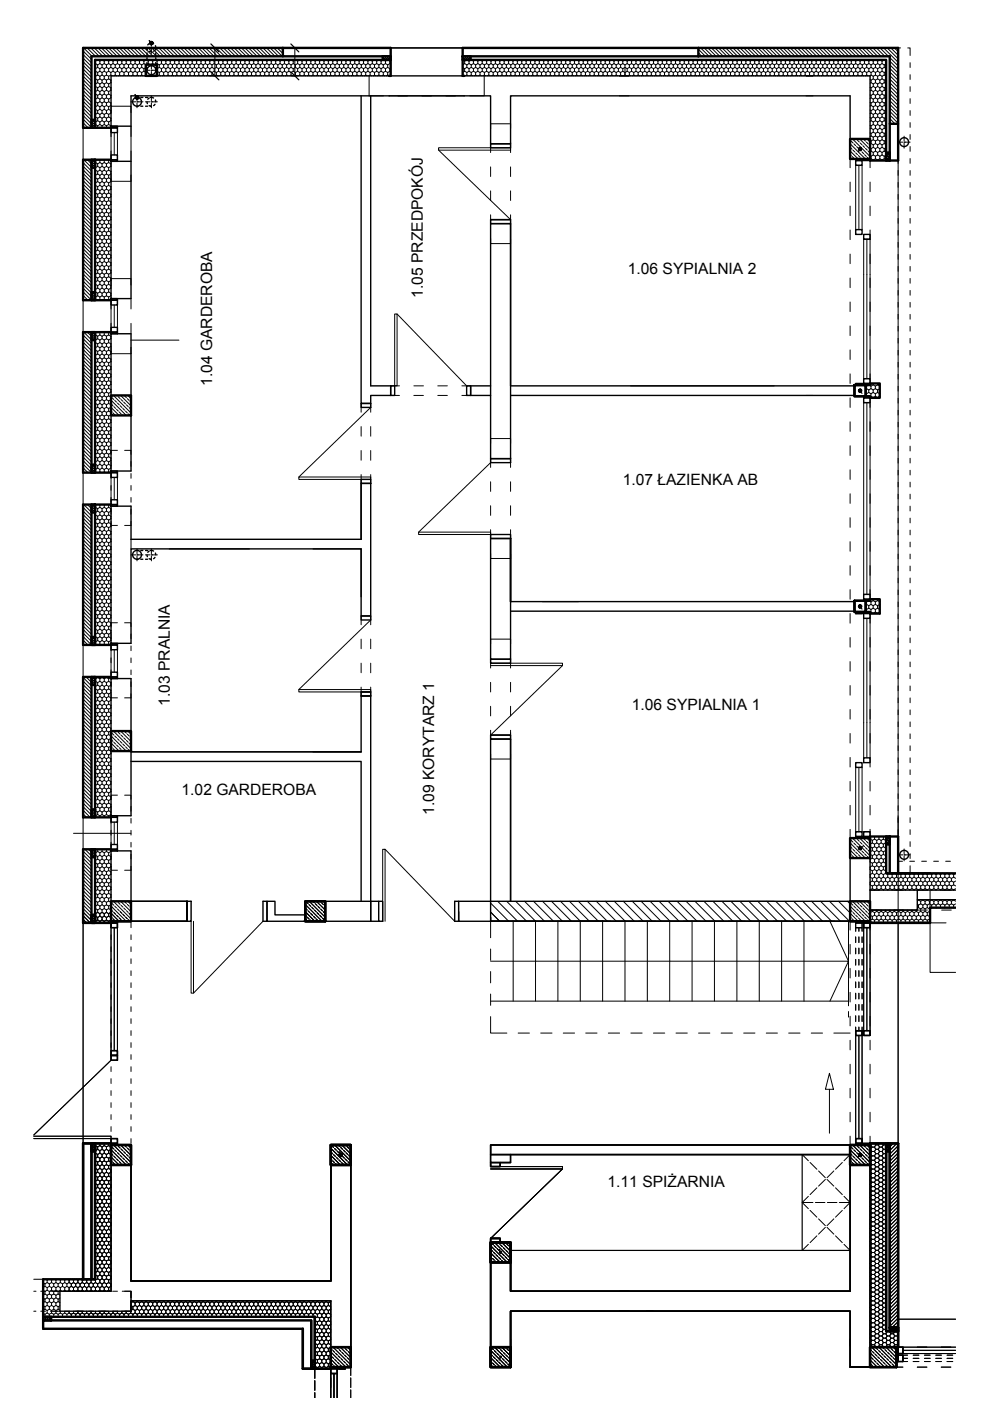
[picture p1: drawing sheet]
<svg xmlns="http://www.w3.org/2000/svg" width="210mm" height="297mm" viewBox="0 0 210 297" stroke-linecap="round" stroke-linejoin="round" font-family="sans-serif">
<defs><g id="words">
<g font-size="3.3">
<text x="133.1" y="58.1">1.06 SYPIALNIA 2</text>
<text x="89.6" y="63.2" transform="rotate(-90 89.6 63.2)">1.05 PRZEDPOKÓJ</text>
<text x="45" y="81.9" transform="rotate(-90 45 81.9)">1.04 GARDEROBA</text>
<text x="132" y="102.8">1.07 ŁAZIENKA AB</text>
<text x="36" y="149.6" transform="rotate(-90 36 149.6)">1.03 PRALNIA</text>
<text x="134" y="150.5">1.06 SYPIALNIA 1</text>
<text x="38.5" y="168.5">1.02 GARDEROBA</text>
<text x="92" y="172.8" transform="rotate(-90 92 172.8)">1.09 KORYTARZ 1</text>
<text x="128.8" y="251.7">1.11 SPIŻARNIA</text>
</g>
</g></defs>
<g fill="none" stroke="#000" stroke-width=".51">
<path d="M30.9 13.7h2.4v2.4h-2.4zM60 10.2v1.7h22.8v-1.7h-65.2v16.9h5.9v-.3M60 11.9h-40.6v15.2M81.1 11.9h1.7v.8h-1.7zM82.8 12.7h-62.6v14.4M82.8 11.9v4.2h-.3M98.1 12.7h89.8v21.3M98.1 11.9h1.7v.8h-1.7zM98.1 11.9v4.2h.3M148.1 11.9h-50v-1.7h92.3v23.8h-5.9v-.3M148.1 11.9h40.5v14.3M148.1 10.2v1.7"/>
<path d="M19.4 25.4h.8v1.7h-.8zM19.4 33.9h.8v1.7h-.8zM19.4 33.9v29.7M20.2 33.9v29.7M23.5 34.2v-.3h-5.9v29.7h5.9v-.3M187.9 32.3h.7v1.7h-.7zM190.4 26.2h-1.8v7.8M19.4 62h.8v1.6h-.8zM19.4 70.4h.8v1.7h-.8zM19.4 70.4v29.8M20.2 70.4v29.8M23.5 70.8v-.4h-5.9v29.8h5.9v-.3"/>
<path d="M19.4 98.5h.8v1.7h-.8zM183.5 81.6h1v-.3h2v3h-2v-.3h-1M19.4 107h.8v1.7h-.8zM19.4 107v29.7M20.2 107v29.7M23.5 107.3v-.3h-5.9v29.7h5.9v-.3M19.4 135h.8v1.7h-.8zM183.5 127.4h1v-.4h2v3.1h-2v-.3h-1M19.4 143.5h.8v1.7h-.8zM19.4 143.5v29.8M20.2 143.5v29.8M23.5 143.9v-.4h-5.9v29.8h5.9v-.3"/>
<path d="M19.4 171.6h.8v1.7h-.8zM184.5 177.7v-.3h5.9v7.8M187.9 177.4v7.8h14.7M187.9 177.4h.7v1.6h-.7zM188.6 177.4v7.8h8.6M19.4 194h.8v1.7h-.8zM19.4 180.1h.8v1.7h-.8zM19.4 180.1v15.6M20.2 180.1v15.6M23.5 180.4v-.3h-5.9v15.6h5.9v-.4M184.5 195.7h12.7M184.5 195.3v.4"/>
<path d="M202.6 192.4h-5.4v3.3h-12.7M17.6 242.4v28.8h-8.4v8.8M17.6 242.4v28.8h2.6v-28.1M17.6 242.4h1.8v28.8M19.4 242.4h.8v1.7h-.8zM19.4 242.4h4.1M23.5 243.1v.3M184.5 242.8v-.4h5.9v43.2h-.3M187.9 242.4h.7v1.7h-.7zM187.9 242.4v39.8h2.5M188.6 242.4v39.1M9.2 280h56.8v10.2h-1.8v-8.5h-55z"/>
<path d="M9.2 279.2h1.6v.8h-1.6zM9.2 279.2h57.5v11M66 280v10.2h-1.8M66 288.5h.7v1.7h-.7zM70.1 289.9v.3h-4.1M188.6 281.5h1.8v.7h-1.8zM188.6 281.5h1.8"/>
</g>
<g fill="none" stroke="#000" stroke-width=".3">
<path d="M82.5 16.1h-59v10.7h4.3v-6.5h76.2v10.2h4.3v-10.2h71.9v13.4h4.3v-17.6h-86.1M82.8 16.1h15.3M82.8 10.2h15.3M23.5 34.2h4.3v29.1h-4.3zM76.6 20.3v65.2h2v-1.7h4.2v-2h-4.2v-61.5M104 47.4h4.3v49.8h-4.3zM108.3 47.4v34.4h72.9v2h-72.9M23.5 70.8h4.3v29.1h-4.3zM104 81.8h-4.2v2h4.2M23.5 107.3h4.3v7h48.8v-11.8h2v28.1h-2v-14.2h-48.8v20h-4.3zM76.6 102.5v11.8M104 114.2h4.3v25.6h-4.3z"/>
<path d="M108.3 127.6h72.9v2h-72.9M23.5 143.9h4.3v29.1h-4.3zM27.8 159.4h48.8v-11.8h2v43.5M108.3 156.7v34.4v-34.4h-4.3v38.6h80.5v-2.3M27.8 161.4h48.8v29.7M23.5 180.4h4.3v10.7h11.8l.1 4.2h-16.2zM27.8 191.1h11.9v4.2M39.6 191.1v4.2M64.7 194h-6.4v-2.9h-1.7v4.2h8.1M64.8 191.1v4.2M78.6 191.1h-13.9v4.2h13.9M78.6 195.3h1.7"/>
<path d="M78.6 191.1v4.2M78.6 191.1h1.7M97.2 193.3v2h87.3M184.5 193h10M194.5 188.7v4.3h-10M194.5 190.8h8.1M202.6 188.7h-18.1v-11h-4.3v13.4h-83M27.8 242.8h-4.3v31h-10.8v4.2h15.1v-2.2h42.3v14.1h4.3M27.8 242.8v28.8h42.3M70.1 242.8v28.8M74.4 242.8v47.1M104 246.5h4.3"/>
<path d="M180.2 244.8v29h-71.9v-10.4h-4.3v26.5h3.9h-3.9v-26.5v26.5v-26.5h4.3v10.4h71.9h-71.9v-10.4M180.2 244.8h-76.2v-2h80.5v42.8h5.6v4.3M180.2 244.8v29h-71.9v-10.4M70.1 271.6v-28.8h4.3v47.1M104 262.6v.8h4.3v.9M108.3 263.4v10.4M108.3 278v11.9M180.2 278h-71.9v11.9M108.3 289.9v-11.9h71.9v11.9h9.9"/>
</g>
<path d="M27.8 114.3v2.1M184.5 188.7v4.3M180.2 242.8v2" fill="none" stroke="#000" stroke-width=".21"/>
<g fill="none" stroke="#000" stroke-width=".21">
<path d="M82.8 10.2h15.3M17.6 27.1v6.8M23.5 27.1h1.4v6.8h-1.4zM24.2 28.1v4.8M27.8 26.8v7.4M82.5 20.3h15.9M93 31.3h15.3v.5h-15.3zM93 31.8l15.3 14.8M182.1 35.1v13.6M190.4 34v143.4M181.4 48.7v-13.6h1.4v13.6M183.1 50.7h1.4v29.6h-1.4z"/>
<path d="M183.8 50.7v29.6M17.6 63.6v6.8M23.5 63.6h1.4v6.8h-1.4zM24.2 64.7v4.7M83.7 66.6h.5v15.2h-.5zM84.2 66.6l14.7 15.2M78.6 86.4l-15.2 14.7M104 98.1l-15.2 14.7M181.4 81.3h1.4M183.1 85.4h1.4v40.6h-1.4zM183.8 85.4v40.6M17.6 100.2v6.8"/>
<path d="M23.5 100.2h1.4v6.8h-1.4zM24.2 101.2v4.8M63.4 101.1h15.2v.5h-15.2zM88.8 112.8h15.2v.5h-15.2zM17.6 136.7v6.8M23.5 136.7h1.4v6.8h-1.4zM24.2 137.8v4.7M78.6 131.4l-15.2 14.8M183.8 131.1v29.6M63.4 146.2h15.2v.5h-15.2zM104 140.6h15.3v.5h-15.3M108.3 155.3v.6"/>
<path d="M119.3 141.1l-15.3 14.8M17.6 173.3v6.8M23.5 173.3h1.4v6.8h-1.4zM24.2 174.3v4.7M181.4 162.7h1.4v13.6h-1.4zM182.1 162.7v13.6M183.1 160.7v-29.6h1.4v29.6M183.1 176.3h1.4M17.6 195.7v46.7M23.5 195.7h1.4v28.1h-1.4zM24.2 196.7v26.1M40.5 195.3v15.3h.5v-15.3"/>
<path d="M55.8 195.3l-14.8 15.3M81.1 195.3v-15.2h.5v15.2M81.6 180.1l14.8 15.2M104 195.3v3.5M181.4 195.7h1.4v1h-1.4zM181.4 197.4v-.7h1.4v.7M181.4 198.6v1.2M182.1 196.7v.7M182.1 198.6v1.2M182.8 198.6v1.2M183.1 195.7h1.4v23.8h-1.4zM183.8 196.7v21.8"/>
<path d="M190.4 195.7v46.7M104 215.5v3.5h3.5M104 201.2v2.4M104 206v2.4M104 210.8v2.3M109.9 219h2.4M114.6 219h2.4M119.4 219h2.4M124.2 219h2.4M129 219h2.4M133.8 219h2.4M138.5 219h2.4"/>
<path d="M143.3 219h2.4M148.1 219h2.4M152.9 219h2.4M157.7 219h2.4M162.5 219h2.3M167.2 219h2.4M172 219h2.4M176.8 219h3.4M181.4 218.5h1.4v23.9h-1.4zM181.4 201v1.2M181.4 203.4v1.2M181.4 205.8v1.2"/>
<path d="M181.4 208.2v1.2M181.4 210.6v1.2M181.4 213v1.2M181.4 215.4v1.2M181.4 217.8v.7M182.1 201v1.2M182.1 203.4v1.2M182.1 205.8v1.2M182.1 208.2v1.2M182.1 210.6v1.2M182.1 213v1.2M182.1 215.4v1.2"/>
<path d="M182.1 217.8v.7M182.1 219.5v21.9M182.8 217.8v.7h-1.4M182.8 201v1.2M182.8 203.4v1.2M182.8 205.8v1.2M182.8 208.2v1.2M182.8 210.6v1.2M182.8 213v1.2M182.8 215.4v1.2M23.5 224.8l-16.3 15.8M175.9 227.6l.8 3.3h-1.7z"/>
<path d="M175.9 230.9v9.4M7.2 240.9h16.3v.5v-.5zM7.2 241.4h16.3M104 247.3h15.3v.5h-15.3M119.3 247.8l-15.3 14.8M190.4 279.7h12.2M70.1 291.2v5.1v-5.1h1.4v5.1v-5.1zM70.8 291.2v5.1M191.4 285.6h11.2h-11.2v1.4h11.2h-11.2zM191.4 287.3h1h-1v1.4h1h-1zM191.4 286.3h11.2M191.4 288h1"/>
<path d="M193.6 288.7h1.2M193.6 287.3h1.2M193.6 288h1.2M196 288.7h1.2M196 287.3h1.2M196 288h1.2M198.4 288.7h1.2M198.4 287.3h1.2M198.4 288h1.2M200.8 288.7h1.2M200.8 287.3h1.2M200.8 288h1.2"/>
</g>
<g fill="none" stroke="#000" stroke-width=".3">
<path d="M82.5 16.1h.3M98.1 16.1h.3M23.5 33.9h1.4v.3h-1.4zM23.5 26.8h1.4v.3h-1.4zM23.5 27.1h1.4v1h-1.4zM23.5 32.9h1.4v1h-1.4zM104 30.5h4.3v.8h-4.3zM181.4 33.7h3.1v.3h-3.1zM181.4 34h1.4v1.1h-1.4zM104 46.6h4.3v.8h-4.3zM104 46.6h4.3M181.4 48.7h1.4v1h-1.4z"/>
<path d="M183.1 49.7h1.4v1h-1.4zM23.5 70.4h1.4v.4h-1.4zM23.5 63.3h1.4v.3h-1.4zM23.5 63.6h1.4v1.1h-1.4zM23.5 69.4h1.4v1h-1.4zM23.5 99.9h1.4v.3h-1.4zM76.6 85.5h2v.9h-2zM82.8 81.8h.9v2h-.9zM98.9 81.8h.9v2h-.9zM104 97.2h4.3v.9h-4.3zM181.4 81.3h3.1v.3h-3.1zM183.1 84.3h1.4v1.1h-1.4z"/>
<path d="M183.1 80.3h1.4v1h-1.4zM183.1 84h1.4v.3h-1.4zM23.5 107h1.4v.3h-1.4zM23.5 100.2h1.4v1h-1.4zM23.5 106h1.4v1h-1.4zM76.6 101.6h2v.9h-2zM104 113.3h4.3v.9h-4.3zM23.5 136.4h1.4v.3h-1.4zM23.5 136.7h1.4v1.1h-1.4zM76.6 130.6h2v.8h-2zM104 139.8h4.3v.8h-4.3zM181.4 129.8h3.1v.3h-3.1z"/>
<path d="M181.4 130.1h1.4M183.1 127h1.4v.4h-1.4zM183.1 126h1.4v1h-1.4zM183.1 130.1v1h1.4v-1M23.5 143.5h1.4v.4h-1.4zM23.5 142.5h1.4v1h-1.4zM76.6 146.7h2v.9h-2zM76.6 147.6h2M76.6 146.7h2M104 155.9h4.3v.8h-4.3zM104 155.9h4.3M23.5 173h1.4v.3h-1.4z"/>
<path d="M23.5 173.3h1.4v1h-1.4zM23.5 179h1.4v1.1h-1.4zM181.4 176.3h1.4v1.1h-1.4zM181.4 177.4h3.1v.3h-3.1zM181.4 161.7h1.4v1h-1.4zM183.1 160.7h1.4v1h-1.4zM183.1 176.3h1.4v1.1h-1.4zM23.5 195.3h1.4v.4h-1.4zM23.5 180.1h1.4v.3h-1.4zM23.5 195.7h1.4v1h-1.4zM39.7 191.1h.8v4.2h-.8zM55.8 191.1h.8v4.2h-.8z"/>
<path d="M80.3 191.1h.8v4.2h-.8zM96.4 191.1h.8v4.2h-.8zM181.4 195.3h3.1v.4h-3.1zM183.1 195.7h1.4v1h-1.4zM181.4 218.5h1.4v1h-1.4zM183.1 218.5h1.4v1h-1.4zM23.5 222.8v1h1.4v1h-1.4v-1h1.4v-1zM23.5 242.4h1.4v.4h-1.4zM23.5 241.4h1.4v1h-1.4zM104 246.5v.8h2.1v-.8M181.4 242.4h3.1v.4h-3.1zM181.4 241.4h1.4v1h-1.4z"/>
<path d="M104 262.6v.8M106.1 262.6h-2.1h2.1v.8M70.1 289.9h3.1v.3h-3.1zM71.8 290.2h1.4M73.2 289.9v.3h-3.1v1h1.4v-1M190.1 285.6h.3v3.1h-.3zM190.4 285.6h1v1.4h-1zM190.4 287.3h1v1.4h-1z"/>
</g>
<path d="M66.4 116.4h10.2v10.1M115 127.6h7.6M27.8 159.4h48.8" fill="none" stroke="#000" stroke-width=".25"/>
<circle cx="70.1" cy="289.9" r=".25" fill="#000"/>
<path d="M197.2 185.2h3.4M197.2 195.7h3.4" fill="none" stroke="#000" stroke-width=".21"/>
<g fill="none" stroke="#000" stroke-width=".3">
<path d="M31.2 11.2v.4M31.2 12.2v.4M31.2 13.3v.4M31.2 14.3v.5M31.2 10.5v-.4v.5M31.6 9.2l-.3 .3M31.6 10.9l.4 .1M32.2 9.1l.4 .2M32.9 10.6l-.3 .3M32.9 9.7l.1 .9M33 11.2v.4M33 12.2v.4"/>
<path d="M33 13.3v.4M33 14.3v.5M29 20.7h.3M29 22.5h.3M29.9 20.7h.4M29.9 22.5h.4M30.9 20.7h.4M30.9 22.5h.4M31.2 21.6v.4M31.6 20.8l-.3 .2M31.6 22.4l.4 .1M31.9 20.7h.2"/>
<path d="M31.9 22.5h.2M32.2 20.7l.4 .1M32.9 22.1l-.3 .3M32.9 21.2l.1 .4M29 116.7h.3M29 118.6h.3M29.9 116.7h.4M29.9 118.6h.4M30.9 116.7h.4M30.9 118.6h.4M31.2 117.6v.4M31.6 116.8l-.3 .3"/>
<path d="M31.6 118.4l.4 .2M31.9 116.7h.2M31.9 118.6h.2M32.2 116.7l.4 .1M32.9 118.2l-.3 .2M32.9 117.3l.1 .3"/>
<circle cx="32.1" cy="14.9" r=".94"/>
<circle cx="29.1" cy="21.6" r=".94"/>
<circle cx="191.7" cy="30.1" r=".94"/>
<circle cx="29.1" cy="117.6" r=".94"/>
<circle cx="191.7" cy="181.2" r=".94"/>
</g>
<g fill="none" stroke="#000" stroke-width=".21">
<path d="M30.8 10.1h1M30.8 14.9h1M32.1 10.1h.1M32.1 14.9h.1M32.1 8.8v1M32.1 10.3v1M32.1 13.6v1M32.1 15.2v1M32.3 10.1h1.1M32.3 14.9h1.1M190.4 13.3v1M190.4 15.8v1"/>
<path d="M190.4 18.4v1M190.9 10.2h-.5v1.6M192.5 10.2h.5v1.6M193 13.3v1M193 15.8v1M193 18.4v1M27.8 21.6h1M29 21.6h.1M29 20.3v1M29 21.8v1.1M29.3 21.6h1M30.8 21.6h1"/>
<path d="M32.1 21.6h.1M32.1 20.3v1M32.1 21.8v1.1M32.3 21.6h1.1M190.4 20.9v1M190.4 23.5v1M190.4 26v1M190.4 28.5v1M190.4 31.1v1M190.4 33.6v1M190.4 36.2v1M190.4 38.7v1"/>
<path d="M190.4 30.1h1M191.7 30.1h.1M191.7 28.9v1M191.7 30.4v1M191.9 30.1h1.1M193 20.9v1M193 23.5v1M193 26v1M193 28.5v1M193 31.1v1M193 33.6v1M193 36.2v1"/>
<path d="M193 38.7v1M190.4 41.2v1M190.4 43.8v1M190.4 46.3v1M190.4 48.9v1M190.4 51.4v1M190.4 54v1M190.4 56.5v1M190.4 59v1M193 41.2v1M193 43.8v1M193 46.3v1"/>
<path d="M193 48.9v1M193 51.4v1M193 54v1M193 56.5v1M193 59v1M190.4 61.6v1M190.4 64.1v1M190.4 66.7v1M190.4 69.2v1M190.4 71.7v1M190.4 74.3v1M190.4 76.8v1"/>
<path d="M190.4 79.4v1M193 61.6v1M193 64.1v1M193 66.7v1M193 69.2v1M193 71.7v1M193 74.3v1M193 76.8v1M193 79.4v1M190.4 81.9v1M190.4 84.4v1M190.4 87v1"/>
<path d="M190.4 89.5v1M190.4 92.1v1M190.4 94.6v1M190.4 97.2v1M190.4 99.7v1M193 81.9v1M193 84.4v1M193 87v1M193 89.5v1M193 92.1v1M193 94.6v1M193 97.2v1"/>
<path d="M193 99.7v1M27.8 117.6h1M29 117.6h.1M29 116.4v1M29 117.9v1M29.3 117.6h1M30.8 117.6h1M32.1 117.6h.1M32.1 116.4v1M32.1 117.9v1M32.3 117.6h1.1M190.4 102.2v1.1"/>
<path d="M190.4 104.8v1M190.4 107.3v1M190.4 109.9v1M190.4 112.4v1M190.4 114.9v1.1M190.4 117.5v1M193 102.2v1.1M193 104.8v1M193 107.3v1M193 109.9v1M193 112.4v1M193 114.9v1.1"/>
<path d="M193 117.5v1M190.4 120v1M190.4 122.6v1M190.4 125.1v1M190.4 127.6v1.1M190.4 130.2v1M190.4 132.7v1M190.4 135.3v1M190.4 137.8v1M193 120v1M193 122.6v1M193 125.1v1"/>
<path d="M193 127.6v1.1M193 130.2v1M193 132.7v1M193 135.3v1M193 137.8v1M190.4 140.4v1M190.4 142.9v1M190.4 145.4v1.1M190.4 148v1M190.4 150.5v1M190.4 153.1v1M190.4 155.6v1"/>
<path d="M190.4 158.1v1.1M193 140.4v1M193 142.9v1M193 145.4v1.1M193 148v1M193 150.5v1M193 153.1v1M193 155.6v1M193 158.1v1.1M190.4 160.7v1M190.4 163.2v1M190.4 165.8v1"/>
<path d="M190.4 168.3v1M190.4 170.8v1.1M190.4 173.4v1M190.4 175.9v1M190.4 178.5v1M191.7 180v1M193 160.7v1M193 163.2v1M193 165.8v1M193 168.3v1M193 170.8v1.1M193 173.4v1"/>
<path d="M193 175.9v1M193 178.5v1M17.6 182.6v.5M17.6 184.7v.5M190.4 183.6v1.6h.5M190.4 181v1M190.4 184.7v.5h1M190.4 181.3h1M191.4 182.6h-1v.5M191.7 181.3h.1M191.7 181.5v1M191.9 181.3h1.1"/>
<path d="M192.9 182.6h1M192.9 185.2h1M193 183.6v1.6h-.5M193 181v1M195.4 182.6h1M195.4 185.2h1M198 182.6h1M198 185.2h1M200.5 182.6h1M200.5 185.2h1"/>
</g>
<path d="M27.8 72.1h10.1M133.7 81.8h30.5M133.7 191.1h30.5M197.2 188.7v17.5h5.4" fill="none" stroke="#000" stroke-width=".21"/>
<g fill="none" stroke="#000" stroke-width=".21">
<path d="M17.6 19.9l1.8 1.8M17.6 19.2l1.8 1.8M17.6 18.4l1.8 1.8M17.6 17.7l1.8 1.7M17.6 16.9l1.8 1.8M17.6 16.1l1.8 1.8M17.6 15.4l1.8 1.7M17.6 14.6l1.8 1.8M17.6 13.8l1.8 1.8M17.6 13.1l1.8 1.8M17.6 12.3l1.8 1.8M17.6 11.6l1.8 1.7"/>
<path d="M17.6 10.8l1.8 1.8M17.7 10.2l1.8 1.7M18.5 10.2l1.7 1.7M19.2 10.2l1.8 1.7M20 10.2l1.8 1.7M20.2 19.3v.1M20.2 17.7v.1M20.2 16.1v.1M20.2 14.5v.1M20.2 12.9v.1M20.2 13v.5M20.2 14.6v.5"/>
<path d="M20.2 16.2v.5M20.2 17.8v.5M20.2 19.4v.5M20.2 19.9v.1M20.2 18.3v.1M20.2 16.7v.1M20.2 15.1v.1M20.2 13.5h.1M20.2 13l.5-.3 .5 .3M20.2 19.9l.5 .3M20.2 18.3l.5 .3M20.2 16.7l.5 .3"/>
<path d="M20.2 15.1l.5 .3M20.2 13.5l.5 .3M20.7 13.8v.5M20.7 15.4v.5M20.7 17v.5M20.7 18.6v.5M20.7 19.1l-.5 .3M20.7 17.5l-.5 .3M20.7 15.9l-.5 .3M20.7 14.3l-.5 .3M20.7 19.1l.5 .3M20.7 17.5l.5 .3"/>
<path d="M20.7 15.9l.5 .3M20.7 14.3l.5 .3M20.8 10.2l1.7 1.7M21.2 13v.5M21.2 14.6v.5M21.2 16.2v.5M21.2 17.8v.5M21.2 19.4v.5M21.2 19.9l-.5 .3M21.2 18.3l-.5 .3M21.2 16.7l-.5 .3M21.2 15.1l-.5 .3"/>
<path d="M21.2 13.5l-.5 .3M21.2 19.9l.4 .3M21.2 18.3l.4 .3M21.2 16.7l.4 .3M21.2 15.1l.4 .3M21.2 13.5l.4 .3M21.5 10.2l1.8 1.7M21.6 13.8v.5M21.6 15.4v.5M21.6 17v.5M21.6 18.6v.5M21.6 19.1l-.4 .3"/>
<path d="M21.6 17.5l-.4 .3M21.6 15.9l-.4 .3M21.6 14.3l-.4 .3M21.6 12.7l-.4 .3M21.6 19.1l.5 .3M21.6 17.5l.5 .3M21.6 15.9l.5 .3M21.6 14.3l.5 .3M21.7 12.7l.4 .3M22.1 13v.5M22.1 14.6v.5M22.1 16.2v.5"/>
<path d="M22.1 17.8v.5M22.1 19.4v.5M22.1 19.9l-.5 .3M22.1 18.3l-.5 .3M22.1 16.7l-.5 .3M22.1 15.1l-.5 .3M22.1 13.5l-.5 .3M22.1 13l.5-.3 .4 .3M22.1 19.9l.5 .3M22.1 18.3l.5 .3M22.1 16.7l.5 .3M22.1 15.1l.5 .3"/>
<path d="M22.1 13.5l.5 .3M22.3 10.2l1.8 1.7M22.6 13.8v.5M22.6 15.4v.5M22.6 17v.5M22.6 18.6v.5M22.6 19.1l-.5 .3M22.6 17.5l-.5 .3M22.6 15.9l-.5 .3M22.6 14.3l-.5 .3M22.6 19.1l.4 .3M22.6 17.5l.4 .3"/>
<path d="M22.6 15.9l.4 .3M22.6 14.3l.4 .3M23 13v.5M23 14.6v.5M23 16.2v.5M23 17.8v.5M23 19.4v.5M23 10.2l1.8 1.7M23 19.9l-.4 .3M23 18.3l-.4 .3M23 16.7l-.4 .3M23 15.1l-.4 .3"/>
<path d="M23 13.5l-.4 .3M23 19.9l.5 .3M23 18.3l.5 .3M23 16.7l.5 .3M23 15.1l.5 .3M23 13.5l.5 .3M23.5 13.8v.5M23.5 15.4v.5M23.5 17v.5M23.5 18.6v.5M23.5 19.1l-.5 .3M23.5 17.5l-.5 .3"/>
<path d="M23.5 15.9l-.5 .3M23.5 14.3l-.5 .3M23.5 12.7l-.5 .3M23.5 19.1v.1M23.5 17.5h.1M23.5 15.9l.3 .2M23.5 14.3l.5 .3M23.5 12.7l.5 .3M23.5 18.6h.1M23.5 17h.1M23.8 10.2l1.8 1.7M24 13v.5"/>
<path d="M24 14.6v.5M24 15.1l-.5 .3M24 13.5l-.5 .3M24 13l.4-.3 .5 .3M24 15.1l.4 .3M24 13.5l.4 .3M24.4 13.8v.5M24.4 15.4v.5M24.4 15.9l-.2 .2M24.4 14.3l-.4 .3M24.4 15.9l.3 .2M24.4 14.3l.5 .3"/>
<path d="M24.6 10.2l1.7 1.7M24.9 13v.5M24.9 14.6v.5M24.9 15.1l-.5 .3M24.9 13.5l-.5 .3M24.9 13l.5-.3 .4 .3M24.9 15.1l.5 .3M24.9 13.5l.5 .3M25.3 10.2l1.8 1.7M25.4 13.8v.5M25.4 15.4v.5M25.4 15.9l-.3 .2"/>
<path d="M25.4 14.3l-.5 .3M25.4 15.9l.3 .2M25.4 14.3l.4 .3M25.8 13v.5M25.8 14.6v.5M25.8 15.1l-.4 .3M25.8 13.5l-.4 .3M25.8 13l.5-.3 .5 .3M25.8 15.1l.5 .3M25.8 13.5l.5 .3M26.1 10.2l1.8 1.7M26.3 13.8v.5"/>
<path d="M26.3 15.4v.5M26.3 15.9l-.3 .2M26.3 14.3l-.5 .3M26.3 15.9l.3 .2M26.3 14.3l.5 .3M26.8 13v.5M26.8 14.6v.5M26.8 15.1l-.5 .3M26.8 13.5l-.5 .3M26.8 13l.4-.3 .5 .3M26.8 15.1l.4 .3M26.8 13.5l.4 .3"/>
<path d="M26.8 10.2l1.8 1.7M27.2 13.8v.5M27.2 15.4v.5M27.2 15.9l-.2 .2M27.2 14.3l-.4 .3M27.2 15.9l.3 .2M27.2 14.3l.5 .3M27.6 10.2l1.8 1.7M27.7 13v.5M27.7 14.6v.5M27.7 15.1l-.5 .3M27.7 13.5l-.5 .3"/>
<path d="M27.7 15.1l.5 .3M27.7 13.5l.5 .3M28.2 12.7l-.5 .3M28.2 13.8v.5M28.2 15.4v.5M28.2 15.9l-.3 .2M28.2 14.3l-.5 .3M28.2 15.9l.3 .2M28.2 14.3l.4 .3M28.2 12.7l.4 .3M28.4 10.2l1.7 1.7M28.6 13v.5"/>
<path d="M28.6 14.6v.5M28.6 15.1l-.4 .3M28.6 13.5l-.4 .3M28.6 13l.5-.3 .5 .3M28.6 15.1l.5 .3M28.6 13.5l.5 .3M29.1 13.8v.5M29.1 15.4v.5M29.1 15.9l-.3 .2M29.1 14.3l-.5 .3M29.1 15.9l.3 .2M29.1 14.3l.5 .3"/>
<path d="M29.1 10.2l1.8 1.7M29.6 13v.5M29.6 14.6v.5M29.6 15.1l-.5 .3M29.6 13.5l-.5 .3M29.6 15.1l.4 .3M29.6 13.5l.4 .3M29.9 10.2l1.8 1.7M30 12.7l-.4 .3M30 13.8v.5M30 15.4v.5M30 15.9l-.3 .2"/>
<path d="M30 14.3l-.4 .3M30 15.9l.3 .2M30 14.3l.5 .3M30 12.7l.5 .3M30.5 13v.5M30.5 14.6v.5M30.5 15.1l-.5 .3M30.5 13.5l-.5 .3M30.5 13l.5-.3 .4 .3M30.5 15.1l.4 .2M30.5 13.5l.4 .2M30.7 10.2l1.7 1.7"/>
<path d="M30.9 15.9l-.2 .2M30.9 14.3l-.4 .3M31.4 10.2l1.8 1.7M31.4 13v.5M31.4 13.5l-.3 .2M31.4 13l.5-.3 .5 .3M31.4 13.5l.4 .2M32.2 10.2l1.7 1.7M32.4 13v.5M32.4 13.5l-.4 .2M32.4 13l.4-.3 .5 .3M32.4 13.5l.4 .2"/>
<path d="M32.9 10.2l1.8 1.7M33.3 15.1h.1M33.3 14.6h.1M33.3 13v.5M33.3 14.6v.5M33.3 13.5l-.4 .2M33.3 13l.4-.3 .5 .3M33.3 15.1l.5 .3M33.3 13.5l.5 .3M33.7 10.2l1.8 1.7M33.8 13.8v.5M33.8 15.4v.5"/>
<path d="M33.8 15.9l-.3 .2M33.8 14.3l-.5 .3M33.8 15.9l.2 .2M33.8 14.3l.4 .3M34.2 13v.5M34.2 14.6v.5M34.2 15.1l-.4 .3M34.2 13.5l-.4 .3M34.2 15.1l.5 .3M34.2 13.5l.5 .3M34.4 10.2l1.8 1.7M34.7 12.7l-.5 .3"/>
<path d="M34.7 13.8v.5M34.7 15.4v.5M34.7 15.9l-.3 .2M34.7 14.3l-.5 .3M34.7 15.9l.3 .2M34.7 14.3l.5 .3M34.7 12.7l.5 .3M35.2 13v.5M35.2 14.6v.5M35.2 15.1l-.5 .3M35.2 13.5l-.5 .3M35.2 13l.4-.3 .5 .3"/>
<path d="M35.2 15.1l.4 .3M35.2 13.5l.4 .3M35.2 10.2l1.8 1.7M35.6 13.8v.5M35.6 15.4v.5M35.6 15.9l-.3 .2M35.6 14.3l-.4 .3M35.6 15.9l.3 .2M35.6 14.3l.5 .3M36 10.2l1.7 1.7M36.1 13v.5M36.1 14.6v.5"/>
<path d="M36.1 15.1l-.5 .3M36.1 13.5l-.5 .3M36.1 15.1l.5 .3M36.1 13.5l.5 .3M36.5 12.7l-.4 .3M36.6 13.8v.5M36.6 15.4v.5M36.6 15.9l-.3 .2M36.6 14.3l-.5 .3M36.6 15.9l.2 .2M36.6 14.3l.4 .3M36.6 12.7l.4 .3"/>
<path d="M36.7 10.2l1.8 1.7M37 13v.5M37 14.6v.5M37 15.1l-.4 .3M37 13.5l-.4 .3M37 13l.5-.3 .5 .3M37 15.1l.5 .3M37 13.5l.5 .3M37.5 13.8v.5M37.5 15.4v.5M37.5 10.2l1.8 1.7M37.5 15.9l-.3 .2"/>
<path d="M37.5 14.3l-.5 .3M37.5 15.9l.3 .2M37.5 14.3l.5 .3M38 13v.5M38 14.6v.5M38 15.1l-.5 .3M38 13.5l-.5 .3M38 13l.4-.3 .5 .3M38 15.1l.4 .3M38 13.5l.4 .3M38.3 10.2l1.7 1.7M38.4 13.8v.5"/>
<path d="M38.4 15.4v.5M38.4 15.9l-.3 .2M38.4 14.3l-.4 .3M38.4 15.9l.3 .2M38.4 14.3l.5 .3M38.9 13v.5M38.9 14.6v.5M38.9 15.1l-.5 .3M38.9 13.5l-.5 .3M38.9 13l.4-.3 .5 .3M38.9 15.1l.5 .3M38.9 13.5l.5 .3"/>
<path d="M39 10.2l1.8 1.7M39.4 13.8v.5M39.4 15.4v.5M39.4 15.9l-.3 .2M39.4 14.3l-.5 .3M39.4 15.9l.2 .2M39.4 14.3l.4 .3M39.8 10.2l1.8 1.7M39.8 13v.5M39.8 14.6v.5M39.8 15.1l-.4 .3M39.8 13.5l-.4 .3"/>
<path d="M39.8 13l.5-.3 .5 .3M39.8 15.1l.5 .3M39.8 13.5l.5 .3M40.3 13.8v.5M40.3 15.4v.5M40.3 15.9l-.3 .2M40.3 14.3l-.5 .3M40.3 15.9l.3 .2M40.3 14.3l.5 .3M40.5 10.2l1.8 1.7M40.8 13v.5M40.8 14.6v.5"/>
<path d="M40.8 15.1l-.5 .3M40.8 13.5l-.5 .3M40.8 15.1l.4 .3M40.8 13.5l.4 .3M41.2 12.7l-.4 .3M41.2 13.8v.5M41.2 15.4v.5M41.2 15.9l-.3 .2M41.2 14.3l-.4 .3M41.2 15.9l.3 .2M41.2 14.3l.5 .3M41.2 12.7l.5 .3"/>
<path d="M41.3 10.2l1.8 1.7M41.7 13v.5M41.7 14.6v.5M41.7 15.1l-.5 .3M41.7 13.5l-.5 .3M41.7 13l.4-.3 .5 .3M41.7 15.1l.4 .3M41.7 13.5l.4 .3M42.1 10.2l1.7 1.7M42.1 13.8v.5M42.1 15.4v.5M42.1 15.9l-.2 .2"/>
<path d="M42.1 14.3l-.4 .3M42.1 15.9l.3 .2M42.1 14.3l.5 .3M42.6 13v.5M42.6 14.6v.5M42.6 15.1l-.5 .3M42.6 13.5l-.5 .3M42.6 15.1l.5 .3M42.6 13.5l.5 .3M42.8 10.2l1.8 1.7M43.1 12.7l-.5 .3M43.1 13.8v.5"/>
<path d="M43.1 15.4v.5M43.1 15.9l-.3 .2M43.1 14.3l-.5 .3M43.1 15.9l.3 .2M43.1 14.3l.4 .3M43.1 12.7l.4 .3M43.5 13v.5M43.5 14.6v.5M43.5 15.1l-.4 .3M43.5 13.5l-.4 .3M43.5 13l.5-.3 .5 .3M43.5 15.1l.5 .3"/>
<path d="M43.5 13.5l.5 .3M43.6 10.2l1.7 1.7M44 13.8v.5M44 15.4v.5M44 15.9l-.3 .2M44 14.3l-.5 .3M44 15.9l.3 .2M44 14.3l.5 .3M44.4 10.2l1.7 1.7M44.5 13v.5M44.5 14.6v.5M44.5 15.1l-.5 .3"/>
<path d="M44.5 13.5l-.5 .3M44.5 13l.4-.3 .5 .3M44.5 15.1l.4 .3M44.5 13.5l.4 .3M44.9 13.8v.5M44.9 15.4v.5M44.9 15.9l-.3 .2M44.9 14.3l-.4 .3M44.9 15.9l.3 .2M44.9 14.3l.5 .3M45.1 10.2l1.8 1.7M45.4 13v.5"/>
<path d="M45.4 14.6v.5M45.4 15.1l-.5 .3M45.4 13.5l-.5 .3M45.4 13l.5-.3 .4 .3M45.4 15.1l.5 .3M45.4 13.5l.5 .3M45.9 10.2l1.7 1.7M45.9 13.8v.5M45.9 15.4v.5M45.9 15.9l-.3 .2M45.9 14.3l-.5 .3M45.9 15.9l.3 .2"/>
<path d="M45.9 14.3l.4 .3M46.3 13v.5M46.3 14.6v.5M46.3 15.1l-.4 .3M46.3 13.5l-.4 .3M46.3 13l.5-.3 .5 .3M46.3 15.1l.5 .3M46.3 13.5l.5 .3M46.6 10.2l1.8 1.7M46.8 13.8v.5M46.8 15.4v.5M46.8 15.9l-.3 .2"/>
<path d="M46.8 14.3l-.5 .3M46.8 15.9l.3 .2M46.8 14.3l.5 .3M47.3 13v.5M47.3 14.6v.5M47.3 15.1l-.5 .3M47.3 13.5l-.5 .3M47.3 15.1l.4 .3M47.3 13.5l.4 .3M47.4 10.2l1.8 1.7M47.7 12.7l-.4 .3M47.7 13.8v.5"/>
<path d="M47.7 15.4v.5M47.7 15.9l-.3 .2M47.7 14.3l-.4 .3M47.7 15.9l.3 .2M47.7 14.3l.5 .3M47.7 12.7l.5 .3M48.1 10.2l1.8 1.7M48.2 13v.5M48.2 14.6v.5M48.2 15.1l-.5 .3M48.2 13.5l-.5 .3M48.2 13l.4-.3 .5 .3"/>
<path d="M48.2 15.1l.5 .3M48.2 13.5l.5 .3M48.7 13.8v.5M48.7 15.4v.5M48.7 15.9l-.3 .2M48.7 14.3l-.5 .3M48.7 15.9l.3 .2M48.7 14.3l.4 .3M48.9 10.2l1.8 1.7M49.1 13v.5M49.1 14.6v.5M49.1 15.1l-.4 .3"/>
<path d="M49.1 13.5l-.4 .3M49.1 15.1l.5 .3M49.1 13.5l.5 .3M49.6 12.7l-.5 .3M49.6 13.8v.5M49.6 15.4v.5M49.6 15.9l-.3 .2M49.6 14.3l-.5 .3M49.6 15.9l.3 .2M49.6 14.3l.5 .3M49.6 12.7l.5 .3M49.7 10.2l1.7 1.7"/>
<path d="M50.1 13v.5M50.1 14.6v.5M50.1 15.1l-.5 .3M50.1 13.5l-.5 .3M50.1 13l.4-.3 .5 .3M50.1 15.1l.4 .3M50.1 13.5l.4 .3M50.4 10.2l1.8 1.7M50.5 13.8v.5M50.5 15.4v.5M50.5 15.9l-.3 .2M50.5 14.3l-.4 .3"/>
<path d="M50.5 15.9l.3 .2M50.5 14.3l.5 .3M51 13v.5M51 14.6v.5M51 15.1l-.5 .3M51 13.5l-.5 .3M51 15.1l.5 .3M51 13.5l.5 .3M51.2 10.2l1.8 1.7M51.4 12.7l-.4 .3M51.5 13.8v.5M51.5 15.4v.5"/>
<path d="M51.5 15.9l-.3 .2M51.5 14.3l-.5 .3M51.5 15.9l.3 .2M51.5 14.3l.4 .3M51.5 12.7l.4 .3M51.9 13v.5M51.9 14.6v.5M51.9 15.1l-.4 .3M51.9 13.5l-.4 .3M51.9 13l.5-.3 .5 .3M51.9 15.1l.5 .3M51.9 13.5l.5 .3"/>
<path d="M52 10.2l1.7 1.7M52.4 13.8v.5M52.4 15.4v.5M52.4 15.9l-.3 .2M52.4 14.3l-.5 .3M52.4 15.9l.3 .2M52.4 14.3l.5 .3M52.7 10.2l1.8 1.7M52.9 13v.5M52.9 14.6v.5M52.9 15.1l-.5 .3M52.9 13.5l-.5 .3"/>
<path d="M52.9 13l.4-.3 .5 .3M52.9 15.1l.4 .3M52.9 13.5l.4 .3M53.3 13.8v.5M53.3 15.4v.5M53.3 15.9l-.3 .2M53.3 14.3l-.4 .3M53.3 15.9l.3 .2M53.3 14.3l.5 .3M53.5 10.2l1.8 1.7M53.8 13v.5M53.8 14.6v.5"/>
<path d="M53.8 15.1l-.5 .3M53.8 13.5l-.5 .3M53.8 15.1l.5 .3M53.8 13.5l.5 .3M54.2 10.2l1.8 1.7M54.2 12.7l-.4 .3M54.3 13.8v.5M54.3 15.4v.5M54.3 15.9l-.3 .2M54.3 14.3l-.5 .3M54.3 15.9l.3 .2M54.3 14.3l.4 .3"/>
<path d="M54.3 12.7l.4 .3M54.7 13v.5M54.7 14.6v.5M54.7 15.1l-.4 .3M54.7 13.5l-.4 .3M54.7 15.1l.5 .3M54.7 13.5l.5 .3M55 10.2l1.8 1.7M55.2 12.7l-.5 .3M55.2 13.8v.5M55.2 15.4v.5M55.2 15.9l-.3 .2"/>
<path d="M55.2 14.3l-.5 .3M55.2 15.9l.3 .2M55.2 14.3l.5 .3M55.2 12.7l.5 .3M55.7 13v.5M55.7 14.6v.5M55.7 15.1l-.5 .3M55.7 13.5l-.5 .3M55.7 15.1l.4 .3M55.7 13.5l.4 .3M55.8 10.2l1.7 1.7M56.1 12.7l-.4 .3"/>
<path d="M56.1 13.8v.5M56.1 15.4v.5M56.1 15.9l-.3 .2M56.1 14.3l-.4 .3M56.1 15.9l.3 .2M56.1 14.3l.5 .3M56.1 12.7l.5 .3M56.5 10.2l1.8 1.7M56.6 13v.5M56.6 14.6v.5M56.6 15.1l-.5 .3M56.6 13.5l-.5 .3"/>
<path d="M56.6 15.1l.5 .3M56.6 13.5l.5 .3M57 12.7l-.4 .3M57.1 13.8v.5M57.1 15.4v.5M57.1 15.9l-.3 .2M57.1 14.3l-.5 .3M57.1 15.9l.2 .2M57.1 14.3l.4 .3M57.1 12.7l.4 .3M57.3 10.2l1.7 1.7M57.5 13v.5"/>
<path d="M57.5 14.6v.5M57.5 15.1l-.4 .3M57.5 13.5l-.4 .3M57.5 15.1l.5 .3M57.5 13.5l.5 .3M58 12.7l-.5 .3M58 13.8v.5M58 15.4v.5M58 15.9l-.3 .2M58 14.3l-.5 .3M58 15.9l.3 .2M58 14.3l.4 .3"/>
<path d="M58 12.7l.4 .3M58 10.2l1.8 1.7M58.4 13v.5M58.4 14.6v.5M58.4 15.1l-.4 .3M58.4 13.5l-.4 .3M58.4 15.1l.5 .3M58.4 13.5l.5 .3M58.8 10.2l1.2 1.1M58.9 12.7l-.5 .3M58.9 13.8v.5M58.9 15.4v.5"/>
<path d="M58.9 15.9l-.3 .2M58.9 14.3l-.5 .3M58.9 15.9l.3 .2M58.9 14.3l.5 .3M58.9 12.7l.5 .3M59.4 15.1l.4 .3M59.4 13v.5M59.4 14.6v.5M59.4 15.1l-.5 .3M59.4 13.5l-.5 .3M59.4 13l.4-.3 .5 .3M59.4 13.5l.4 .3"/>
<path d="M59.5 10.2l.5 .4M59.8 13.8v.5M59.8 15.4v.5M59.8 15.9l-.3 .2M59.8 14.3l-.4 .3M59.8 15.9l.3 .2M59.8 14.3l.5 .3M60.3 13v.5M60.3 14.6v.5M60.3 15.1l-.5 .3M60.3 13.5l-.5 .3M60.3 15.1l.5 .3"/>
<path d="M60.3 13.5l.5 .3M60.8 12.7l-.5 .3M60.8 13.8v.5M60.8 15.4v.5M60.8 15.9l-.3 .2M60.8 14.3l-.5 .3M60.8 15.9l.3 .2M60.8 14.3l.4 .3M60.8 12.7l.4 .3M61.2 13v.5M61.2 14.6v.5M61.2 15.1l-.4 .3"/>
<path d="M61.2 13.5l-.4 .3M61.2 15.1l.5 .3M61.2 13.5l.5 .3M61.7 12.7l-.5 .3M61.7 13.8v.5M61.7 15.4v.5M61.7 15.9l-.3 .2M61.7 14.3l-.5 .3M61.7 15.9l.3 .2M61.7 14.3l.5 .3M61.7 12.7l.5 .3M62.2 13v.5"/>
<path d="M62.2 14.6v.5M62.2 15.1l-.5 .3M62.2 13.5l-.5 .3M62.2 15.1l.4 .3M62.2 13.5l.4 .3M62.6 12.7l-.4 .3M62.6 13.8v.5M62.6 15.4v.5M62.6 15.9l-.3 .2M62.6 14.3l-.4 .3M62.6 15.9l.3 .2M62.6 14.3l.5 .3"/>
<path d="M62.7 12.7l.4 .3M63.1 13v.5M63.1 14.6v.5M63.1 15.1l-.5 .3M63.1 13.5l-.5 .3M63.1 15.1l.5 .3M63.1 13.5l.5 .3M63.6 13.8v.5M63.6 15.4v.5M63.6 15.9l-.3 .2M63.6 14.3l-.5 .3M63.6 12.7l-.5 .3"/>
<path d="M63.6 15.9l.3 .2M63.6 14.3l.4 .3M63.6 12.7l.4 .3M64 13v.5M64 14.6v.5M64 15.1l-.4 .3M64 13.5l-.4 .3M64 13l.5-.3 .5 .3M64 15.1l.5 .3M64 13.5l.5 .3M64.5 13.8v.5M64.5 15.4v.5"/>
<path d="M64.5 15.9l-.3 .2M64.5 14.3l-.5 .3M64.5 15.9l.3 .2M64.5 14.3l.5 .3M65 13v.5M65 14.6v.5M65 15.1l-.5 .3M65 13.5l-.5 .3M65 15.1l.4 .3M65 13.5l.4 .3M65.4 13.8v.5M65.4 15.4v.5"/>
<path d="M65.4 15.9l-.3 .2M65.4 14.3l-.4 .3M65.4 12.7l-.4 .3M65.4 15.9l.3 .2M65.4 14.3l.5 .3M65.5 12.7l.4 .3M65.9 13v.5M65.9 14.6v.5M65.9 15.1l-.5 .3M65.9 13.5l-.5 .3M65.9 13l.5-.3 .4 .3M65.9 15.1l.5 .3"/>
<path d="M65.9 13.5l.5 .3M66.4 13.8v.5M66.4 15.4v.5M66.4 15.9l-.3 .2M66.4 14.3l-.5 .3M66.4 15.9l.3 .2M66.4 14.3l.4 .3M66.8 13v.5M66.8 14.6v.5M66.8 15.1l-.4 .3M66.8 13.5l-.4 .3M66.8 13l.5-.3 .5 .3"/>
<path d="M66.8 15.1l.5 .3M66.8 13.5l.5 .3M67.3 13.8v.5M67.3 15.4v.5M67.3 15.9l-.3 .2M67.3 14.3l-.5 .3M67.3 15.9l.3 .2M67.3 14.3l.5 .3M67.8 13v.5M67.8 14.6v.5M67.8 15.1l-.5 .3M67.8 13.5l-.5 .3"/>
<path d="M67.8 15.1l.4 .3M67.8 13.5l.4 .3M68.2 13.8v.5M68.2 15.4v.5M68.2 15.9l-.3 .2M68.2 14.3l-.4 .3M68.2 12.7l-.4 .3M68.2 15.9l.3 .2M68.2 14.3l.5 .3M68.2 12.7l.5 .3M68.7 13v.5M68.7 14.6v.5"/>
<path d="M68.7 15.1l-.5 .3M68.7 13.5l-.5 .3M68.7 13l.5-.3 .4 .3M68.7 15.1l.5 .3M68.7 13.5l.5 .3M69.2 13.8v.5M69.2 15.4v.5M69.2 15.9l-.3 .2M69.2 14.3l-.5 .3M69.2 15.9l.3 .2M69.2 14.3l.4 .3M69.6 13v.5"/>
<path d="M69.6 14.6v.5M69.6 15.1l-.4 .3M69.6 13.5l-.4 .3M69.6 15.1l.5 .3M69.6 13.5l.5 .3M70.1 13.8v.5M70.1 15.4v.5M70.1 15.9l-.3 .2M70.1 14.3l-.5 .3M70.1 12.7l-.5 .3M70.1 15.9l.3 .2M70.1 14.3l.5 .3"/>
<path d="M70.1 12.7l.5 .3M70.6 13v.5M70.6 14.6v.5M70.6 15.1l-.5 .3M70.6 13.5l-.5 .3M70.6 13l.4-.3 .5 .3M70.6 15.1l.4 .3M70.6 13.5l.4 .3M71 13.8v.5M71 15.4v.5M71 15.9l-.3 .2M71 14.3l-.4 .3"/>
<path d="M71 15.9l.3 .2M71 14.3l.5 .3M71.5 13v.5M71.5 14.6v.5M71.5 15.1l-.5 .3M71.5 13.5l-.5 .3M71.5 15.1l.5 .3M71.5 13.5l.5 .3M72 13.8v.5M72 15.4v.5M72 15.9l-.3 .2M72 14.3l-.5 .3"/>
<path d="M72 12.7l-.5 .3M72 15.9l.2 .2M72 14.3l.4 .3M72 12.7l.4 .3M72.4 13v.5M72.4 14.6v.5M72.4 15.1l-.4 .3M72.4 13.5l-.4 .3M72.4 13l.5-.3 .4 .3M72.4 15.1l.5 .3M72.4 13.5l.5 .3M72.9 13.8v.5"/>
<path d="M72.9 15.4v.5M72.9 15.9l-.3 .2M72.9 14.3l-.5 .3M72.9 15.9l.3 .2M72.9 14.3l.4 .3M73.3 13v.5M73.3 14.6v.5M73.3 15.1l-.4 .3M73.3 13.5l-.4 .3M73.3 13l.5-.3 .5 .3M73.3 15.1l.5 .3M73.3 13.5l.5 .3"/>
<path d="M73.8 13.8v.5M73.8 15.4v.5M73.8 15.9l-.3 .2M73.8 14.3l-.5 .3M73.8 15.9l.3 .2M73.8 14.3l.5 .3M74.3 13v.5M74.3 14.6v.5M74.3 15.1l-.5 .3M74.3 13.5l-.5 .3M74.3 15.1l.4 .3M74.3 13.5l.4 .3"/>
<path d="M74.7 13.8v.5M74.7 15.4v.5M74.7 15.9l-.2 .2M74.7 14.3l-.4 .3M74.7 12.7l-.4 .3M74.7 15.9l.3 .2M74.7 14.3l.5 .3M74.8 12.7l.4 .3M75.2 13v.5M75.2 14.6v.5M75.2 15.1l-.5 .3M75.2 13.5l-.5 .3"/>
<path d="M75.2 13l.5-.3 .4 .3M75.2 15.1l.5 .3M75.2 13.5l.5 .3M75.7 13.8v.5M75.7 15.4v.5M75.7 15.9l-.3 .2M75.7 14.3l-.5 .3M75.7 15.9l.3 .2M75.7 14.3l.4 .3M76.1 13v.5M76.1 14.6v.5M76.1 15.1l-.4 .3"/>
<path d="M76.1 13.5l-.4 .3M76.1 15.1l.5 .3M76.1 13.5l.5 .3M76.6 13.8v.5M76.6 15.4v.5M76.6 15.9l-.3 .2M76.6 14.3l-.5 .3M76.6 12.7l-.5 .3M76.6 15.9l.3 .2M76.6 14.3l.5 .3M76.6 12.7l.5 .3M77.1 13v.5"/>
<path d="M77.1 14.6v.5M77.1 15.1l-.5 .3M77.1 13.5l-.5 .3M77.1 13l.4-.3 .5 .3M77.1 15.1l.4 .3M77.1 13.5l.4 .3M77.5 13.8v.5M77.5 15.4v.5M77.5 15.9l-.2 .2M77.5 14.3l-.4 .3M77.5 15.9l.3 .2M77.5 14.3l.5 .3"/>
<path d="M78 13v.5M78 14.6v.5M78 15.1l-.5 .3M78 13.5l-.5 .3M78 15.1l.5 .3M78 13.5l.5 .3M78.5 13.8v.5M78.5 15.4v.5M78.5 15.9l-.3 .2M78.5 14.3l-.5 .3M78.5 12.7l-.5 .3M78.5 15.9l.3 .2"/>
<path d="M78.5 14.3l.4 .3M78.5 12.7l.4 .3M78.9 13v.5M78.9 14.6v.5M78.9 15.1l-.4 .3M78.9 13.5l-.4 .3M78.9 13l.5-.3 .5 .3M78.9 15.1l.5 .3M78.9 13.5l.5 .3M79.4 13.8v.5M79.4 15.4v.5M79.4 15.9l-.3 .2"/>
<path d="M79.4 14.3l-.5 .3M79.4 15.9l.3 .2M79.4 14.3l.5 .3M79.9 13v.5M79.9 14.6v.5M79.9 15.1l-.5 .3M79.9 13.5l-.5 .3M79.9 13l.4-.3 .5 .3M79.9 15.1l.4 .3M79.9 13.5l.4 .3M80.3 13.8v.5M80.3 15.4v.5"/>
<path d="M80.3 15.9l-.2 .2M80.3 14.3l-.4 .3M80.3 15.9l.3 .2M80.3 14.3l.5 .3M80.8 13v.5M80.8 14.6v.5M80.8 15.1l-.5 .3M80.8 13.5l-.5 .3M80.8 15.1l.5 .3M80.8 13.5l.5 .3M81.1 11.9l.2 .1M81.3 12.3l.2 .1"/>
<path d="M81.3 13.8v.5M81.3 15.4v.5M81.3 15.9l-.3 .2M81.3 14.3l-.5 .3M81.3 12.7l-.5 .3M81.3 15.9l.3 .2M81.3 14.3l.4 .3M81.3 12.7l.4 .3M81.4 11.9l-.3 .5M81.5 12.4v.3M81.6 11.9l.1 .1M81.7 12v.3"/>
<path d="M81.7 13v.5M81.7 14.6v.5M81.7 12.3l-.2 .1M81.7 12.3l.3 .1M81.7 15.1l-.4 .3M81.7 13.5l-.4 .3M81.7 13l.5-.3 .5 .3M81.7 15.1l.5 .3M81.7 13.5l.5 .3M81.9 11.9l-.2 .1M82 12.4v.3M82 11.9l.2 .1"/>
<path d="M82.2 12v.3M82.2 13.8v.5M82.2 15.4v.5M82.2 12.3l-.2 .1M82.2 12.3l.2 .1M82.2 15.9l-.3 .2M82.2 14.3l-.5 .3M82.2 15.9l.3 .2M82.2 14.3l.5 .3M82.3 11.9l-.1 .1M82.4 12.4v.3M82.5 11.9l.2 .1"/>
<path d="M82.7 12v.3M82.7 13v.5M82.7 14.6v.5M82.7 12.3l-.3 .1M82.7 12.3l.1 .1M82.7 15.1l-.5 .3M82.7 13.5l-.5 .3M82.7 15.1l.1 .1M82.7 13.5l.1 .1M82.8 11.9l-.1 .1M82.8 14.5l-.1 .1M82.8 12.8l-.1 .2"/>
<path d="M98.1 11.9l.1 .1M98.1 15.9l.2 .2M98.1 14.3l.4 .3M98.1 12.7l.4 .3M98.2 12.3l.2 .1M98.3 11.9l-.2 .5M98.4 12.4v.3M98.5 13v.5M98.5 14.6v.5M98.5 15.1l-.4 .2M98.5 13.5l-.4 .2M98.5 13l.5-.3 .4 .3"/>
<path d="M98.5 15.1l.5 .3M98.5 13.5l.5 .3M98.5 11.9l.2 .1M98.7 12v.3M98.7 12.3l-.3 .1M98.7 12.3l.2 .1M98.8 11.9l-.1 .1M98.9 12.4v.3M99 13.8v.5M99 15.4v.5M99 15.9l-.3 .2M99 14.3l-.5 .3"/>
<path d="M99 15.9l.3 .2M99 14.3l.4 .3M99 11.9l.1 .1M99.1 12v.3M99.1 12.3l-.2 .1M99.1 12.3l.3 .1M99.3 11.9l-.2 .1M99.4 12.4v.3M99.4 13v.5M99.4 14.6v.5M99.4 15.1l-.4 .3M99.4 13.5l-.4 .3"/>
<path d="M99.4 13l.5-.3 .5 .3M99.4 15.1l.5 .3M99.4 13.5l.5 .3M99.5 11.9l.1 .1M99.6 12v.3M99.6 12.3l-.2 .1M99.6 12.3l.2 .1M99.7 11.9l-.1 .1M99.9 13.8v.5M99.9 15.4v.5M99.9 15.9l-.3 .2M99.9 14.3l-.5 .3"/>
<path d="M99.9 15.9l.3 .2M99.9 14.3l.5 .3M100.4 13v.5M100.4 14.6v.5M100.4 15.1l-.5 .3M100.4 13.5l-.5 .3M100.4 13l.4-.3 .5 .3M100.4 15.1l.4 .3M100.4 13.5l.4 .3M100.8 13.8v.5M100.8 15.4v.5M100.8 15.9l-.3 .2"/>
<path d="M100.8 14.3l-.4 .3M100.8 15.9l.3 .2M100.8 14.3l.5 .3M101.3 13v.5M101.3 14.6v.5M101.3 15.1l-.5 .3M101.3 13.5l-.5 .3M101.3 13l.5-.3 .4 .3M101.3 15.1l.5 .3M101.3 13.5l.5 .3M101.8 13.8v.5M101.8 15.4v.5"/>
<path d="M101.8 15.9l-.3 .2M101.8 14.3l-.5 .3M101.8 15.9l.3 .2M101.8 14.3l.4 .3M102.2 13v.5M102.2 14.6v.5M102.2 15.1l-.4 .3M102.2 13.5l-.4 .3M102.2 13l.5-.3 .5 .3M102.2 15.1l.5 .3M102.2 13.5l.5 .3M102.7 13.8v.5"/>
<path d="M102.7 15.4v.5M102.7 15.9l-.3 .2M102.7 14.3l-.5 .3M102.7 15.9l.3 .2M102.7 14.3l.5 .3M103.2 13v.5M103.2 14.6v.5M103.2 15.1l-.5 .3M103.2 13.5l-.5 .3M103.2 13l.4-.3 .5 .3M103.2 15.1l.4 .3M103.2 13.5l.4 .3"/>
<path d="M103.6 13.8v.5M103.6 15.4v.5M103.6 15.9l-.3 .2M103.6 14.3l-.4 .3M103.6 15.9l.3 .2M103.6 14.3l.5 .3M104.1 13v.5M104.1 14.6v.5M104.1 15.1l-.5 .3M104.1 13.5l-.5 .3M104.1 13l.5-.3 .4 .3M104.1 15.1l.5 .3"/>
<path d="M104.1 13.5l.5 .3M104.6 13.8v.5M104.6 15.4v.5M104.6 15.9l-.3 .2M104.6 14.3l-.5 .3M104.6 15.9l.2 .2M104.6 14.3l.4 .3M105 13v.5M105 14.6v.5M105 15.1l-.4 .3M105 13.5l-.4 .3M105 13l.5-.3 .5 .3"/>
<path d="M105 15.1l.5 .3M105 13.5l.5 .3M105.5 13.8v.5M105.5 15.4v.5M105.5 15.9l-.3 .2M105.5 14.3l-.5 .3M105.5 15.9l.3 .2M105.5 14.3l.5 .3M106 13v.5M106 14.6v.5M106 15.1l-.5 .3M106 13.5l-.5 .3"/>
<path d="M106 13l.4-.3 .5 .3M106 15.1l.4 .3M106 13.5l.4 .3M106.4 13.8v.5M106.4 15.4v.5M106.4 15.9l-.3 .2M106.4 14.3l-.4 .3M106.4 15.9l.3 .2M106.4 14.3l.5 .3M106.9 13v.5M106.9 14.6v.5M106.9 15.1l-.5 .3"/>
<path d="M106.9 13.5l-.5 .3M106.9 13l.5-.3 .4 .3M106.9 15.1l.5 .3M106.9 13.5l.5 .3M107.4 13.8v.5M107.4 15.4v.5M107.4 15.9l-.3 .2M107.4 14.3l-.5 .3M107.4 15.9l.2 .2M107.4 14.3l.4 .3M107.8 13v.5M107.8 14.6v.5"/>
<path d="M107.8 15.1l-.4 .3M107.8 13.5l-.4 .3M107.8 13l.5-.3 .5 .3M107.8 15.1l.5 .3M107.8 13.5l.5 .3M108.3 13.8v.5M108.3 15.4v.5M108.3 15.9l-.3 .2M108.3 14.3l-.5 .3M108.3 15.9l.3 .2M108.3 14.3l.5 .3M108.8 13v.5"/>
<path d="M108.8 14.6v.5M108.8 15.1l-.5 .3M108.8 13.5l-.5 .3M108.8 13l.4-.3 .5 .3M108.8 15.1l.4 .3M108.8 13.5l.4 .3M109.2 13.8v.5M109.2 15.4v.5M109.2 15.9l-.3 .2M109.2 14.3l-.4 .3M109.2 15.9l.3 .2M109.2 14.3l.5 .3"/>
<path d="M109.7 13v.5M109.7 14.6v.5M109.7 15.1l-.5 .3M109.7 13.5l-.5 .3M109.7 13l.5-.3 .4 .3M109.7 15.1l.5 .3M109.7 13.5l.5 .3M110.2 13.8v.5M110.2 15.4v.5M110.2 15.9l-.3 .2M110.2 14.3l-.5 .3M110.2 15.9l.2 .2"/>
<path d="M110.2 14.3l.4 .3M110.6 13v.5M110.6 14.6v.5M110.6 15.1l-.4 .3M110.6 13.5l-.4 .3M110.6 13l.5-.3 .5 .3M110.6 15.1l.5 .3M110.6 13.5l.5 .3M111.1 13.8v.5M111.1 15.4v.5M111.1 15.9l-.3 .2M111.1 14.3l-.5 .3"/>
<path d="M111.1 15.9l.3 .2M111.1 14.3l.5 .3M111.6 13v.5M111.6 14.6v.5M111.6 15.1l-.5 .3M111.6 13.5l-.5 .3M111.6 13l.4-.3 .5 .3M111.6 15.1l.4 .3M111.6 13.5l.4 .3M112 13.8v.5M112 15.4v.5M112 15.9l-.3 .2"/>
<path d="M112 14.3l-.4 .3M112 15.9l.3 .2M112 14.3l.5 .3M112.5 13v.5M112.5 14.6v.5M112.5 15.1l-.5 .3M112.5 13.5l-.5 .3M112.5 13l.5-.3 .4 .3M112.5 15.1l.5 .3M112.5 13.5l.5 .3M113 13.8v.5M113 15.4v.5"/>
<path d="M113 15.9l-.3 .2M113 14.3l-.5 .3M113 15.9l.2 .2M113 14.3l.4 .3M113.4 13v.5M113.4 14.6v.5M113.4 15.1l-.4 .3M113.4 13.5l-.4 .3M113.4 13l.5-.3 .4 .3M113.4 15.1l.5 .3M113.4 13.5l.5 .3M113.9 13.8v.5"/>
<path d="M113.9 15.4v.5M113.9 15.9l-.3 .2M113.9 14.3l-.5 .3M113.9 15.9l.3 .2M113.9 14.3l.4 .3M114.3 13v.5M114.3 14.6v.5M114.3 15.1l-.4 .3M114.3 13.5l-.4 .3M114.3 13l.5-.3 .5 .3M114.3 15.1l.5 .3M114.3 13.5l.5 .3"/>
<path d="M114.8 13.8v.5M114.8 15.4v.5M114.8 15.9l-.3 .2M114.8 14.3l-.5 .3M114.8 15.9l.3 .2M114.8 14.3l.5 .3M115.3 13v.5M115.3 14.6v.5M115.3 15.1l-.5 .3M115.3 13.5l-.5 .3M115.3 13l.4-.3 .5 .3M115.3 15.1l.4 .3"/>
<path d="M115.3 13.5l.4 .3M115.7 13.8v.5M115.7 15.4v.5M115.7 15.9l-.2 .2M115.7 14.3l-.4 .3M115.7 15.9l.3 .2M115.7 14.3l.5 .3M116.2 13v.5M116.2 14.6v.5M116.2 15.1l-.5 .3M116.2 13.5l-.5 .3M116.2 13l.5-.3 .4 .3"/>
<path d="M116.2 15.1l.5 .3M116.2 13.5l.5 .3M116.7 13.8v.5M116.7 15.4v.5M116.7 15.9l-.3 .2M116.7 14.3l-.5 .3M116.7 15.9l.3 .2M116.7 14.3l.4 .3M117.1 13v.5M117.1 14.6v.5M117.1 15.1l-.4 .3M117.1 13.5l-.4 .3"/>
<path d="M117.1 13l.5-.3 .5 .3M117.1 15.1l.5 .3M117.1 13.5l.5 .3M117.6 13.8v.5M117.6 15.4v.5M117.6 15.9l-.3 .2M117.6 14.3l-.5 .3M117.6 15.9l.3 .2M117.6 14.3l.5 .3M118.1 13v.5M118.1 14.6v.5M118.1 15.1l-.5 .3"/>
<path d="M118.1 13.5l-.5 .3M118.1 13l.4-.3 .5 .3M118.1 15.1l.4 .3M118.1 13.5l.4 .3M118.5 13.8v.5M118.5 15.4v.5M118.5 15.9l-.2 .2M118.5 14.3l-.4 .3M118.5 15.9l.3 .2M118.5 14.3l.5 .3M119 13v.5M119 14.6v.5"/>
<path d="M119 15.1l-.5 .3M119 13.5l-.5 .3M119 13l.5-.3 .4 .3M119 15.1l.5 .3M119 13.5l.5 .3M119.5 13.8v.5M119.5 15.4v.5M119.5 15.9l-.3 .2M119.5 14.3l-.5 .3M119.5 15.9l.2 .2M119.5 14.3l.4 .3M119.9 13v.5"/>
<path d="M119.9 14.6v.5M119.9 15.1l-.4 .3M119.9 13.5l-.4 .3M119.9 13l.5-.3 .5 .3M119.9 15.1l.5 .3M119.9 13.5l.5 .3M120.4 13.8v.5M120.4 15.4v.5M120.4 15.9l-.3 .2M120.4 14.3l-.5 .3M120.4 15.9l.3 .2M120.4 14.3l.5 .3"/>
<path d="M120.9 13v.5M120.9 14.6v.5M120.9 15.1l-.5 .3M120.9 13.5l-.5 .3M120.9 13l.4-.3 .5 .3M120.9 15.1l.4 .3M120.9 13.5l.4 .3M121.3 13.8v.5M121.3 15.4v.5M121.3 15.9l-.2 .2M121.3 14.3l-.4 .3M121.3 15.9l.3 .2"/>
<path d="M121.3 14.3l.5 .3M121.8 13v.5M121.8 14.6v.5M121.8 15.1l-.5 .3M121.8 13.5l-.5 .3M121.8 13l.5-.3 .4 .3M121.8 15.1l.5 .3M121.8 13.5l.5 .3M122.3 13.8v.5M122.3 15.4v.5M122.3 15.9l-.3 .2M122.3 14.3l-.5 .3"/>
<path d="M122.3 15.9l.2 .2M122.3 14.3l.4 .3M122.7 13v.5M122.7 14.6v.5M122.7 15.1l-.4 .3M122.7 13.5l-.4 .3M122.7 13l.5-.3 .5 .3M122.7 15.1l.5 .3M122.7 13.5l.5 .3M123.2 13.8v.5M123.2 15.4v.5M123.2 15.9l-.3 .2"/>
<path d="M123.2 14.3l-.5 .3M123.2 15.9l.3 .2M123.2 14.3l.5 .3M123.7 13v.5M123.7 14.6v.5M123.7 15.1l-.5 .3M123.7 13.5l-.5 .3M123.7 13l.4-.3 .5 .3M123.7 15.1l.4 .3M123.7 13.5l.4 .3M124.1 13.8v.5M124.1 15.4v.5"/>
<path d="M124.1 15.9l-.2 .2M124.1 14.3l-.4 .3M124.1 15.9l.3 .2M124.1 14.3l.5 .3M124.6 13v.5M124.6 14.6v.5M124.6 15.1l-.5 .3M124.6 13.5l-.5 .3M124.6 13l.5-.3 .4 .3M124.6 15.1l.5 .3M124.6 13.5l.5 .3M125.1 13.8v.5"/>
<path d="M125.1 15.4v.5M125.1 15.9l-.3 .2M125.1 14.3l-.5 .3M125.1 15.9l.2 .2M125.1 14.3l.4 .3M125.5 13v.5M125.5 14.6v.5M125.5 15.1l-.4 .3M125.5 13.5l-.4 .3M125.5 13l.5-.3 .5 .3M125.5 15.1l.5 .3M125.5 13.5l.5 .3"/>
<path d="M126 13.8v.5M126 15.4v.5M126 15.9l-.3 .2M126 14.3l-.5 .3M126 15.9l.3 .2M126 14.3l.5 .3M126.5 13v.5M126.5 14.6v.5M126.5 15.1l-.5 .3M126.5 13.5l-.5 .3M126.5 13l.4-.3 .5 .3M126.5 15.1l.4 .3"/>
<path d="M126.5 13.5l.4 .3M126.9 13.8v.5M126.9 15.4v.5M126.9 15.9l-.3 .2M126.9 14.3l-.4 .3M126.9 15.9l.3 .2M126.9 14.3l.5 .3M127.4 13v.5M127.4 14.6v.5M127.4 15.1l-.5 .3M127.4 13.5l-.5 .3M127.4 13l.5-.3 .4 .3"/>
<path d="M127.4 15.1l.5 .3M127.4 13.5l.5 .3M127.9 13.8v.5M127.9 15.4v.5M127.9 15.9l-.3 .2M127.9 14.3l-.5 .3M127.9 15.9l.3 .2M127.9 14.3l.4 .3M128.3 13v.5M128.3 14.6v.5M128.3 15.1l-.4 .3M128.3 13.5l-.4 .3"/>
<path d="M128.3 13l.5-.3 .5 .3M128.3 15.1l.5 .3M128.3 13.5l.5 .3M128.8 13.8v.5M128.8 15.4v.5M128.8 15.9l-.3 .2M128.8 14.3l-.5 .3M128.8 15.9l.3 .2M128.8 14.3l.5 .3M129.3 13v.5M129.3 14.6v.5M129.3 15.1l-.5 .3"/>
<path d="M129.3 13.5l-.5 .3M129.3 13l.4-.3 .5 .3M129.3 15.1l.4 .3M129.3 13.5l.4 .3M129.7 13.8v.5M129.7 15.4v.5M129.7 15.9l-.3 .2M129.7 14.3l-.4 .3M129.7 15.9l.3 .2M129.7 14.3l.5 .3M130.2 13v.5M130.2 14.6v.5"/>
<path d="M130.2 15.1l-.5 .3M130.2 13.5l-.5 .3M130.2 13l.4-.3 .5 .3M130.2 15.1l.4 .3M130.2 13.5l.4 .3M130.6 13.8v.5M130.6 15.4v.5M130.6 15.9l-.2 .2M130.6 14.3l-.4 .3M130.6 15.9l.3 .2M130.6 14.3l.5 .3M131.1 13v.5"/>
<path d="M131.1 14.6v.5M131.1 15.1l-.5 .3M131.1 13.5l-.5 .3M131.1 13l.5-.3 .4 .3M131.1 15.1l.5 .3M131.1 13.5l.5 .3M131.6 13.8v.5M131.6 15.4v.5M131.6 15.9l-.3 .2M131.6 14.3l-.5 .3M131.6 15.9l.3 .2M131.6 14.3l.4 .3"/>
<path d="M132 13v.5M132 14.6v.5M132 15.1l-.4 .3M132 13.5l-.4 .3M132 13l.5-.3 .5 .3M132 15.1l.5 .3M132 13.5l.5 .3M132.5 13.8v.5M132.5 15.4v.5M132.5 15.9l-.3 .2M132.5 14.3l-.5 .3M132.5 15.9l.3 .2"/>
<path d="M132.5 14.3l.5 .3M133 13v.5M133 14.6v.5M133 15.1l-.5 .3M133 13.5l-.5 .3M133 13l.4-.3 .5 .3M133 15.1l.4 .3M133 13.5l.4 .3M133.4 13.8v.5M133.4 15.4v.5M133.4 15.9l-.2 .2M133.4 14.3l-.4 .3"/>
<path d="M133.4 15.9l.3 .2M133.4 14.3l.5 .3M133.9 13v.5M133.9 14.6v.5M133.9 15.1l-.5 .3M133.9 13.5l-.5 .3M133.9 13l.5-.3 .4 .3M133.9 15.1l.5 .3M133.9 13.5l.5 .3M134.4 13.8v.5M134.4 15.4v.5M134.4 15.9l-.3 .2"/>
<path d="M134.4 14.3l-.5 .3M134.4 15.9l.3 .2M134.4 14.3l.4 .3M134.8 13v.5M134.8 14.6v.5M134.8 15.1l-.4 .3M134.8 13.5l-.4 .3M134.8 13l.5-.3 .5 .3M134.8 15.1l.5 .3M134.8 13.5l.5 .3M135.3 13.8v.5M135.3 15.4v.5"/>
<path d="M135.3 15.9l-.3 .2M135.3 14.3l-.5 .3M135.3 15.9l.3 .2M135.3 14.3l.5 .3M135.8 13v.5M135.8 14.6v.5M135.8 15.1l-.5 .3M135.8 13.5l-.5 .3M135.8 15.1l.4 .3M135.8 13.5l.4 .3M136.2 13.8v.5M136.2 15.4v.5"/>
<path d="M136.2 15.9l-.2 .2M136.2 14.3l-.4 .3M136.2 12.7l-.4 .3M136.2 15.9l.3 .2M136.2 14.3l.5 .3M136.3 12.7l.4 .3M136.7 13v.5M136.7 14.6v.5M136.7 15.1l-.5 .3M136.7 13.5l-.5 .3M136.7 13l.5-.3 .4 .3M136.7 15.1l.5 .3"/>
<path d="M136.7 13.5l.5 .3M137.2 13.8v.5M137.2 15.4v.5M137.2 15.9l-.3 .2M137.2 14.3l-.5 .3M137.2 15.9l.3 .2M137.2 14.3l.4 .3M137.6 13v.5M137.6 14.6v.5M137.6 15.1l-.4 .3M137.6 13.5l-.4 .3M137.6 15.1l.5 .3"/>
<path d="M137.6 13.5l.5 .3M138.1 13.8v.5M138.1 15.4v.5M138.1 15.9l-.3 .2M138.1 14.3l-.5 .3M138.1 12.7l-.5 .3M138.1 15.9l.3 .2M138.1 14.3l.5 .3M138.1 12.7l.5 .3M138.6 13v.5M138.6 14.6v.5M138.6 15.1l-.5 .3"/>
<path d="M138.6 13.5l-.5 .3M138.6 13l.4-.3 .5 .3M138.6 15.1l.4 .3M138.6 13.5l.4 .3M139 13.8v.5M139 15.4v.5M139 15.9l-.2 .2M139 14.3l-.4 .3M139 15.9l.3 .2M139 14.3l.5 .3M139.5 13v.5M139.5 14.6v.5"/>
<path d="M139.5 15.1l-.5 .3M139.5 13.5l-.5 .3M139.5 15.1l.5 .3M139.5 13.5l.5 .3M140 13.8v.5M140 15.4v.5M140 15.9l-.3 .2M140 14.3l-.5 .3M140 12.7l-.5 .3M140 15.9l.3 .2M140 14.3l.4 .3M140 12.7l.4 .3"/>
<path d="M140.4 13v.5M140.4 14.6v.5M140.4 15.1l-.4 .3M140.4 13.5l-.4 .3M140.4 13l.5-.3 .5 .3M140.4 15.1l.5 .3M140.4 13.5l.5 .3M140.9 13.8v.5M140.9 15.4v.5M140.9 15.9l-.3 .2M140.9 14.3l-.5 .3M140.9 15.9l.3 .2"/>
<path d="M140.9 14.3l.5 .3M141.4 13v.5M141.4 14.6v.5M141.4 15.1l-.5 .3M141.4 13.5l-.5 .3M141.4 13l.4-.3 .5 .3M141.4 15.1l.4 .3M141.4 13.5l.4 .3M141.8 13.8v.5M141.8 15.4v.5M141.8 15.9l-.3 .2M141.8 14.3l-.4 .3"/>
<path d="M141.8 15.9l.3 .2M141.8 14.3l.5 .3M142.3 13v.5M142.3 14.6v.5M142.3 15.1l-.5 .3M142.3 13.5l-.5 .3M142.3 15.1l.5 .3M142.3 13.5l.5 .3M142.8 13.8v.5M142.8 15.4v.5M142.8 15.9l-.3 .2M142.8 14.3l-.5 .3"/>
<path d="M142.8 12.7l-.5 .3M142.8 15.9l.3 .2M142.8 14.3l.4 .3M142.8 12.7l.4 .3M143.2 13v.5M143.2 14.6v.5M143.2 15.1l-.4 .3M143.2 13.5l-.4 .3M143.2 13l.5-.3 .5 .3M143.2 15.1l.5 .3M143.2 13.5l.5 .3M143.7 13.8v.5"/>
<path d="M143.7 15.4v.5M143.7 15.9l-.3 .2M143.7 14.3l-.5 .3M143.7 15.9l.3 .2M143.7 14.3l.5 .3M144.2 13v.5M144.2 14.6v.5M144.2 15.1l-.5 .3M144.2 13.5l-.5 .3M144.2 15.1l.4 .3M144.2 13.5l.4 .3M144.6 13.8v.5"/>
<path d="M144.6 15.4v.5M144.6 15.9l-.3 .2M144.6 14.3l-.4 .3M144.6 12.7l-.4 .3M144.6 15.9l.3 .2M144.6 14.3l.5 .3M144.6 12.7l.5 .3M145.1 13v.5M145.1 14.6v.5M145.1 15.1l-.5 .3M145.1 13.5l-.5 .3M145.1 13l.4-.3 .5 .3"/>
<path d="M145.1 15.1l.4 .3M145.1 13.5l.4 .3M145.5 13.8v.5M145.5 15.4v.5M145.5 15.9l-.2 .2M145.5 14.3l-.4 .3M145.5 15.9l.3 .2M145.5 14.3l.5 .3M146 13v.5M146 14.6v.5M146 15.1l-.5 .3M146 13.5l-.5 .3"/>
<path d="M146 15.1l.5 .3M146 13.5l.5 .3M146.5 13.8v.5M146.5 15.4v.5M146.5 15.9l-.3 .2M146.5 14.3l-.5 .3M146.5 12.7l-.5 .3M146.5 15.9l.3 .2M146.5 14.3l.4 .3M146.5 12.7l.4 .3M146.9 13v.5M146.9 14.6v.5"/>
<path d="M146.9 15.1l-.4 .3M146.9 13.5l-.4 .3M146.9 13l.5-.3 .5 .3M146.9 15.1l.5 .3M146.9 13.5l.5 .3M147.4 13.8v.5M147.4 15.4v.5M147.4 15.9l-.3 .2M147.4 14.3l-.5 .3M147.4 15.9l.3 .2M147.4 14.3l.5 .3M147.9 13v.5"/>
<path d="M147.9 14.6v.5M147.9 15.1l-.5 .3M147.9 13.5l-.5 .3M147.9 13l.4-.3 .5 .3M147.9 15.1l.4 .3M147.9 13.5l.4 .3M148.1 11.2l.7 .7M148.1 10.4l1.5 1.5M148.3 13.8v.5M148.3 15.4v.5M148.3 15.9l-.2 .2M148.3 14.3l-.4 .3"/>
<path d="M148.3 15.9l.3 .2M148.3 14.3l.5 .3M148.6 10.2l1.7 1.7M148.8 13v.5M148.8 14.6v.5M148.8 15.1l-.5 .3M148.8 13.5l-.5 .3M148.8 15.1l.5 .3M148.8 13.5l.5 .3M149.3 13.8v.5M149.3 15.4v.5M149.3 15.9l-.3 .2"/>
<path d="M149.3 14.3l-.5 .3M149.3 12.7l-.5 .3M149.3 15.9l.3 .2M149.3 14.3l.4 .3M149.3 12.7l.4 .3M149.3 10.2l1.8 1.7M149.7 13v.5M149.7 14.6v.5M149.7 15.1l-.4 .3M149.7 13.5l-.4 .3M149.7 13l.5-.3 .5 .3M149.7 15.1l.5 .3"/>
<path d="M149.7 13.5l.5 .3M150.1 10.2l1.8 1.7M150.2 13.8v.5M150.2 15.4v.5M150.2 15.9l-.3 .2M150.2 14.3l-.5 .3M150.2 15.9l.3 .2M150.2 14.3l.5 .3M150.7 13v.5M150.7 14.6v.5M150.7 15.1l-.5 .3M150.7 13.5l-.5 .3"/>
<path d="M150.7 15.1l.4 .3M150.7 13.5l.4 .3M150.8 10.2l1.8 1.7M151.1 13.8v.5M151.1 15.4v.5M151.1 15.9l-.2 .2M151.1 14.3l-.4 .3M151.1 12.7l-.4 .3M151.1 15.9l.3 .2M151.1 14.3l.5 .3M151.2 12.7l.4 .3M151.6 10.2l1.8 1.7"/>
<path d="M151.6 13v.5M151.6 14.6v.5M151.6 15.1l-.5 .3M151.6 13.5l-.5 .3M151.6 13l.5-.3 .4 .3M151.6 15.1l.5 .3M151.6 13.5l.5 .3M152.1 13.8v.5M152.1 15.4v.5M152.1 15.9l-.3 .2M152.1 14.3l-.5 .3M152.1 15.9l.3 .2"/>
<path d="M152.1 14.3l.4 .3M152.4 10.2l1.7 1.7M152.5 13v.5M152.5 14.6v.5M152.5 15.1l-.4 .3M152.5 13.5l-.4 .3M152.5 15.1l.5 .3M152.5 13.5l.5 .3M153 13.8v.5M153 15.4v.5M153 15.9l-.3 .2M153 14.3l-.5 .3"/>
<path d="M153 12.7l-.5 .3M153 15.9l.3 .2M153 14.3l.5 .3M153 12.7l.5 .3M153.1 10.2l1.8 1.7M153.5 13v.5M153.5 14.6v.5M153.5 15.1l-.5 .3M153.5 13.5l-.5 .3M153.5 13l.4-.3 .5 .3M153.5 15.1l.5 .3M153.5 13.5l.5 .3"/>
<path d="M153.9 10.2l1.7 1.7M154 13.8v.5M154 15.4v.5M154 15.9l-.3 .2M154 14.3l-.5 .3M154 15.9l.2 .2M154 14.3l.4 .3M154.4 15.1l.5 .3M154.4 13v.5M154.4 14.6v.5M154.4 15.1l-.4 .3M154.4 13.5l-.4 .3"/>
<path d="M154.4 13l.5-.3 .4 .3M154.4 13.5l.5 .3M154.6 10.2l1.8 1.7M154.9 13.8v.5M154.9 15.4v.5M154.9 15.9l-.3 .2M154.9 14.3l-.5 .3M154.9 15.9l.3 .2M154.9 14.3l.4 .3M155.3 13v.5M155.3 14.6v.5M155.3 15.1l-.4 .3"/>
<path d="M155.3 13.5l-.4 .3M155.3 15.1l.5 .3M155.3 13.5l.5 .3M155.4 10.2l1.8 1.7M155.8 12.7l-.5 .3M155.8 13.8v.5M155.8 15.4v.5M155.8 15.9l-.3 .2M155.8 14.3l-.5 .3M155.8 15.9l.3 .2M155.8 14.3l.5 .3M155.8 12.7l.5 .3"/>
<path d="M156.2 10.2l1.7 1.7M156.3 13v.5M156.3 14.6v.5M156.3 15.1l-.5 .3M156.3 13.5l-.5 .3M156.3 13l.4-.3 .5 .3M156.3 15.1l.4 .3M156.3 13.5l.4 .3M156.7 13.8v.5M156.7 15.4v.5M156.7 15.9l-.3 .2M156.7 14.3l-.4 .3"/>
<path d="M156.7 15.9l.3 .2M156.7 14.3l.5 .3M156.9 10.2l1.8 1.7M157.2 13v.5M157.2 14.6v.5M157.2 15.1l-.5 .3M157.2 13.5l-.5 .3M157.2 15.1l.5 .3M157.2 13.5l.5 .3M157.7 12.7l-.5 .3M157.7 10.2l1.8 1.7M157.7 13.8v.5"/>
<path d="M157.7 15.4v.5M157.7 15.9l-.3 .2M157.7 14.3l-.5 .3M157.7 15.9l.3 .2M157.7 14.3l.4 .3M157.7 12.7l.4 .3M158.1 13v.5M158.1 14.6v.5M158.1 15.1l-.4 .3M158.1 13.5l-.4 .3M158.1 13l.5-.3 .5 .3M158.1 15.1l.5 .3"/>
<path d="M158.1 13.5l.5 .3M158.4 10.2l1.8 1.7M158.6 13.8v.5M158.6 15.4v.5M158.6 15.9l-.3 .2M158.6 14.3l-.5 .3M158.6 15.9l.3 .2M158.6 14.3l.5 .3M159.1 13v.5M159.1 14.6v.5M159.1 15.1l-.5 .3M159.1 13.5l-.5 .3"/>
<path d="M159.1 15.1l.4 .3M159.1 13.5l.4 .3M159.2 10.2l1.8 1.7M159.5 12.7l-.4 .3M159.5 13.8v.5M159.5 15.4v.5M159.5 15.9l-.3 .2M159.5 14.3l-.4 .3M159.5 15.9l.3 .2M159.5 14.3l.5 .3M159.5 12.7l.5 .3M160 10.2l1.7 1.7"/>
<path d="M160 13v.5M160 14.6v.5M160 15.1l-.5 .3M160 13.5l-.5 .3M160 13l.5-.3 .4 .3M160 15.1l.5 .3M160 13.5l.5 .3M160.5 13.8v.5M160.5 15.4v.5M160.5 15.9l-.3 .2M160.5 14.3l-.5 .3M160.5 15.9l.2 .2"/>
<path d="M160.5 14.3l.4 .3M160.7 10.2l1.8 1.7M160.9 13v.5M160.9 14.6v.5M160.9 15.1l-.4 .3M160.9 13.5l-.4 .3M160.9 13l.5-.3 .5 .3M160.9 15.1l.5 .3M160.9 13.5l.5 .3M161.4 13.8v.5M161.4 15.4v.5M161.4 15.9l-.3 .2"/>
<path d="M161.4 14.3l-.5 .3M161.4 15.9l.3 .2M161.4 14.3l.5 .3M161.5 10.2l1.8 1.7M161.9 13v.5M161.9 14.6v.5M161.9 15.1l-.5 .3M161.9 13.5l-.5 .3M161.9 15.1l.4 .3M161.9 13.5l.4 .3M162.2 10.2l1.8 1.7M162.3 12.7l-.4 .3"/>
<path d="M162.3 13.8v.5M162.3 15.4v.5M162.3 15.9l-.3 .2M162.3 14.3l-.4 .3M162.3 15.9l.3 .2M162.3 14.3l.5 .3M162.3 12.7l.5 .3M162.8 13v.5M162.8 14.6v.5M162.8 15.1l-.5 .3M162.8 13.5l-.5 .3M162.8 13l.4-.3 .5 .3"/>
<path d="M162.8 15.1l.5 .3M162.8 13.5l.5 .3M163 10.2l1.8 1.7M163.3 13.8v.5M163.3 15.4v.5M163.3 15.9l-.3 .2M163.3 14.3l-.5 .3M163.3 15.9l.2 .2M163.3 14.3l.4 .3M163.7 13v.5M163.7 14.6v.5M163.7 15.1l-.4 .3"/>
<path d="M163.7 13.5l-.4 .3M163.7 15.1l.5 .3M163.7 13.5l.5 .3M163.8 10.2l1.8 1.7M164.2 12.7l-.5 .3M164.2 13.8v.5M164.2 15.4v.5M164.2 15.9l-.3 .2M164.2 14.3l-.5 .3M164.2 15.9l.3 .2M164.2 14.3l.5 .3M164.2 12.7l.5 .3"/>
<path d="M164.5 10.2l1.8 1.7M164.7 13v.5M164.7 14.6v.5M164.7 15.1l-.5 .3M164.7 13.5l-.5 .3M164.7 13l.4-.3 .5 .3M164.7 15.1l.4 .3M164.7 13.5l.4 .3M165.1 13.8v.5M165.1 15.4v.5M165.1 15.9l-.3 .2M165.1 14.3l-.4 .3"/>
<path d="M165.1 15.9l.3 .2M165.1 14.3l.5 .3M165.3 10.2l1.8 1.7M165.6 13v.5M165.6 14.6v.5M165.6 15.1l-.5 .3M165.6 13.5l-.5 .3M165.6 15.1l.5 .3M165.6 13.5l.5 .3M166 10.2l1.8 1.7M166 12.7l-.4 .3M166.1 13.8v.5"/>
<path d="M166.1 15.4v.5M166.1 15.9l-.3 .2M166.1 14.3l-.5 .3M166.1 15.9l.2 .2M166.1 14.3l.4 .3M166.1 12.7l.4 .3M166.5 13v.5M166.5 14.6v.5M166.5 15.1l-.4 .3M166.5 13.5l-.4 .3M166.5 13l.5-.3 .5 .3M166.5 15.1l.5 .3"/>
<path d="M166.5 13.5l.5 .3M166.8 10.2l1.8 1.7M167 13.8v.5M167 15.4v.5M167 15.9l-.3 .2M167 14.3l-.5 .3M167 15.9l.3 .2M167 14.3l.5 .3M167.5 13v.5M167.5 14.6v.5M167.5 15.1l-.5 .3M167.5 13.5l-.5 .3"/>
<path d="M167.5 13l.4-.3 .5 .3M167.5 15.1l.4 .3M167.5 13.5l.4 .3M167.6 10.2l1.7 1.7M167.9 13.8v.5M167.9 15.4v.5M167.9 15.9l-.3 .2M167.9 14.3l-.4 .3M167.9 15.9l.3 .2M167.9 14.3l.5 .3M168.3 10.2l1.8 1.7M168.4 13v.5"/>
<path d="M168.4 14.6v.5M168.4 15.1l-.5 .3M168.4 13.5l-.5 .3M168.4 15.1l.5 .3M168.4 13.5l.5 .3M168.8 12.7l-.4 .3M168.9 13.8v.5M168.9 15.4v.5M168.9 15.9l-.3 .2M168.9 14.3l-.5 .3M168.9 15.9l.2 .2M168.9 14.3l.4 .3"/>
<path d="M168.9 12.7l.4 .3M169.1 10.2l1.8 1.7M169.3 13v.5M169.3 14.6v.5M169.3 15.1l-.4 .3M169.3 13.5l-.4 .3M169.3 13l.5-.3 .5 .3M169.3 15.1l.5 .3M169.3 13.5l.5 .3M169.8 13.8v.5M169.8 15.4v.5M169.8 15.9l-.3 .2"/>
<path d="M169.8 14.3l-.5 .3M169.8 15.9l.3 .2M169.8 14.3l.5 .3M169.8 10.2l1.8 1.7M170.3 13v.5M170.3 14.6v.5M170.3 15.1l-.5 .3M170.3 13.5l-.5 .3M170.3 15.1l.4 .3M170.3 13.5l.4 .3M170.6 10.2l1.8 1.7M170.7 12.7l-.4 .3"/>
<path d="M170.7 13.8v.5M170.7 15.4v.5M170.7 15.9l-.3 .2M170.7 14.3l-.4 .3M170.7 15.9l.3 .2M170.7 14.3l.5 .3M170.7 12.7l.5 .3M171.2 13v.5M171.2 14.6v.5M171.2 15.1l-.5 .3M171.2 13.5l-.5 .3M171.2 13l.4-.3 .5 .3"/>
<path d="M171.2 15.1l.4 .3M171.2 13.5l.4 .3M171.4 10.2l1.8 1.7M171.6 13.8v.5M171.6 15.4v.5M171.6 15.9l-.2 .2M171.6 14.3l-.4 .3M171.6 15.9l.3 .2M171.6 14.3l.5 .3M172.1 13v.5M172.1 14.6v.5M172.1 15.1l-.5 .3"/>
<path d="M172.1 13.5l-.5 .3M172.1 15.1l.5 .3M172.1 13.5l.5 .3M172.1 10.2l1.8 1.7M172.6 12.7l-.5 .3M172.6 13.8v.5M172.6 15.4v.5M172.6 15.9l-.3 .2M172.6 14.3l-.5 .3M172.6 15.9l.3 .2M172.6 14.3l.4 .3M172.6 12.7l.4 .3"/>
<path d="M172.9 10.2l1.8 1.7M173 13v.5M173 14.6v.5M173 15.1l-.4 .3M173 13.5l-.4 .3M173 13l.5-.3 .5 .3M173 15.1l.5 .3M173 13.5l.5 .3M173.5 13.8v.5M173.5 15.4v.5M173.5 15.9l-.3 .2M173.5 14.3l-.5 .3"/>
<path d="M173.5 15.9l.3 .2M173.5 14.3l.5 .3M173.7 10.2l1.7 1.7M174 13v.5M174 14.6v.5M174 15.1l-.5 .3M174 13.5l-.5 .3M174 13l.4-.3 .5 .3M174 15.1l.4 .3M174 13.5l.4 .3M174.4 10.2l1.8 1.7M174.4 13.8v.5"/>
<path d="M174.4 15.4v.5M174.4 15.9l-.3 .2M174.4 14.3l-.4 .3M174.4 15.9l.3 .2M174.4 14.3l.5 .3M174.9 13v.5M174.9 14.6v.5M174.9 15.1l-.5 .3M174.9 13.5l-.5 .3M174.9 15.1l.5 .3M174.9 13.5l.5 .3M175.2 10.2l1.8 1.7"/>
<path d="M175.4 12.7l-.5 .3M175.4 13.8v.5M175.4 15.4v.5M175.4 15.9l-.3 .2M175.4 14.3l-.5 .3M175.4 15.9l.3 .2M175.4 14.3l.4 .3M175.4 12.7l.4 .3M175.8 13v.5M175.8 14.6v.5M175.8 15.1l-.4 .3M175.8 13.5l-.4 .3"/>
<path d="M175.8 13l.5-.3 .5 .3M175.8 15.1l.5 .3M175.8 13.5l.5 .3M175.9 10.2l1.8 1.7M176.3 13.8v.5M176.3 15.4v.5M176.3 15.9l-.3 .2M176.3 14.3l-.5 .3M176.3 15.9l.3 .2M176.3 14.3l.5 .3M176.7 10.2l1.8 1.7M176.8 13v.5"/>
<path d="M176.8 14.6v.5M176.8 15.1l-.5 .3M176.8 13.5l-.5 .3M176.8 15.1l.4 .3M176.8 13.5l.4 .3M177.2 12.7l-.4 .3M177.2 13.8v.5M177.2 15.4v.5M177.2 15.9l-.3 .2M177.2 14.3l-.4 .3M177.2 15.9l.3 .2M177.2 14.3l.5 .3"/>
<path d="M177.2 12.7l.5 .3M177.4 10.2l1.8 1.7M177.7 13v.5M177.7 14.6v.5M177.7 15.1l-.5 .3M177.7 13.5l-.5 .3M177.7 13l.4-.3 .5 .3M177.7 15.1l.5 .3M177.7 13.5l.5 .3M178.2 13.8v.5M178.2 15.4v.5M178.2 15.9l-.3 .2"/>
<path d="M178.2 14.3l-.5 .3M178.2 15.9l.3 .2M178.2 14.3l.4 .3M178.2 10.2l1.8 1.7M178.6 13v.5M178.6 14.6v.5M178.6 15.1l-.4 .3M178.6 13.5l-.4 .3M178.6 15.1l.5 .3M178.6 13.5l.5 .3M179 10.2l1.7 1.7M179.1 12.7l-.5 .3"/>
<path d="M179.1 13.8v.5M179.1 15.4v.5M179.1 15.9l-.3 .2M179.1 14.3l-.5 .3M179.1 15.9l.3 .2M179.1 14.3l.5 .3M179.1 12.7l.5 .3M179.6 13v.5M179.6 14.6v.5M179.6 15.1l-.5 .3M179.6 13.5l-.5 .3M179.6 13l.4-.3 .5 .3"/>
<path d="M179.6 15.1l.4 .3M179.6 13.5l.4 .3M179.7 10.2l1.8 1.7M180 13.8v.5M180 15.4v.5M180 15.9l-.3 .2M180 14.3l-.4 .3M180 15.9l.3 .2M180 14.3l.5 .3M180.5 10.2l1.8 1.7M180.5 13v.5M180.5 14.6v.5"/>
<path d="M180.5 15.1l-.5 .3M180.5 13.5l-.5 .3M180.5 13l.4-.3 .5 .3M180.5 15.1l.5 .3M180.5 13.5l.5 .3M181 13.8v.5M181 15.4v.5M181 15.9l-.3 .2M181 14.3l-.5 .3M181 15.9l.3 .2M181 14.3l.4 .3M181.3 10.2l1.7 1.7"/>
<path d="M181.4 13v.5M181.4 14.6v.5M181.4 15.1l-.4 .3M181.4 13.5l-.4 .3M181.4 15.1l.5 .3M181.4 13.5l.5 .3M181.9 12.7l-.5 .3M181.9 13.8v.5M181.9 15.4v.5M181.9 15.9l-.3 .2M181.9 14.3l-.5 .3M181.9 15.9l.3 .2"/>
<path d="M181.9 14.3l.5 .3M181.9 12.7l.5 .3M182 10.2l1.8 1.7M182.4 13v.5M182.4 14.6v.5M182.4 15.1l-.5 .3M182.4 13.5l-.5 .3M182.4 15.1l.4 .3M182.4 13.5l.4 .3M182.8 10.2l1.8 1.7M182.8 12.7l-.4 .3M182.8 13.8v.5"/>
<path d="M182.8 15.4v.5M182.8 15.9l-.3 .2M182.8 14.3l-.4 .3M182.8 15.9l.3 .2M182.8 14.3l.5 .3M182.8 12.7l.5 .3M183.3 13v.5M183.3 14.6v.5M183.3 15.1l-.5 .3M183.3 13.5l-.5 .3M183.3 15.1l.5 .3M183.3 13.5l.5 .3"/>
<path d="M183.5 10.2l1.8 1.7M183.7 12.7l-.4 .3M183.8 13.8v.5M183.8 15.4v.5M183.8 15.9l-.3 .2M183.8 14.3l-.5 .3M183.8 15.9l.3 .2M183.8 14.3l.4 .3M183.8 12.7l.4 .3M184.2 13v.5M184.2 14.6v.5M184.2 15.1l-.4 .3"/>
<path d="M184.2 13.5l-.4 .3M184.2 15.1l.5 .3M184.2 13.5l.5 .3M184.3 10.2l1.8 1.7M184.5 18.5l.2 .1M184.5 16.9l.2 .1M184.7 12.7l-.5 .3M184.7 13.8v.5M184.7 15.4v.5M184.7 17v.5M184.7 18.6v.5M184.7 19.1l-.2 .2"/>
<path d="M184.7 17.5l-.2 .1M184.7 15.9l-.3 .2M184.7 14.3l-.5 .3M184.7 19.1l.5 .3M184.7 17.5l.5 .3M184.7 15.9l.5 .3M184.7 14.3l.5 .3M184.7 12.7l.5 .3M185.1 10.2l1.7 1.7M185.2 13v.5M185.2 14.6v.5M185.2 16.2v.5"/>
<path d="M185.2 17.8v.5M185.2 19.4v.5M185.2 19.9l-.5 .3M185.2 18.3l-.5 .3M185.2 16.7l-.5 .3M185.2 15.1l-.5 .3M185.2 13.5l-.5 .3M185.2 19.9l.4 .3M185.2 18.3l.4 .3M185.2 16.7l.4 .3M185.2 15.1l.4 .3M185.2 13.5l.4 .3"/>
<path d="M185.6 12.7l-.4 .3M185.6 13.8v.5M185.6 15.4v.5M185.6 17v.5M185.6 18.6v.5M185.6 19.1l-.4 .3M185.6 17.5l-.4 .3M185.6 15.9l-.4 .3M185.6 14.3l-.4 .3M185.6 19.1l.5 .3M185.6 17.5l.5 .3M185.6 15.9l.5 .3"/>
<path d="M185.6 14.3l.5 .3M185.6 12.7l.5 .3M185.8 10.2l1.8 1.7M186.1 13v.5M186.1 14.6v.5M186.1 16.2v.5M186.1 17.8v.5M186.1 19.4v.5M186.1 19.9l-.5 .3M186.1 18.3l-.5 .3M186.1 16.7l-.5 .3M186.1 15.1l-.5 .3"/>
<path d="M186.1 13.5l-.5 .3M186.1 19.9l.4 .3M186.1 18.3l.4 .3M186.1 16.7l.4 .3M186.1 15.1l.4 .3M186.1 13.5l.4 .3M186.5 12.7l-.4 .3M186.5 13.8v.5M186.5 15.4v.5M186.5 17v.5M186.5 18.6v.5M186.5 19.1l-.4 .3"/>
<path d="M186.5 17.5l-.4 .3M186.5 15.9l-.4 .3M186.5 14.3l-.4 .3M186.5 19.1l.5 .3M186.5 17.5l.5 .3M186.5 15.9l.5 .3M186.5 14.3l.5 .3M186.6 12.7l.4 .3M186.6 10.2l1.8 1.7M187 13v.5M187 14.6v.5M187 16.2v.5"/>
<path d="M187 17.8v.5M187 19.4v.5M187 19.9l-.5 .3M187 18.3l-.5 .3M187 16.7l-.5 .3M187 15.1l-.5 .3M187 13.5l-.5 .3M187 19.9l.5 .3M187 18.3l.5 .3M187 16.7l.5 .3M187 15.1l.5 .3M187 13.5l.5 .3"/>
<path d="M187.4 10.2l3 3M187.5 13.8v.5M187.5 15.4v.5M187.5 17v.5M187.5 18.6v.5M187.5 19.1l-.5 .3M187.5 17.5l-.5 .3M187.5 15.9l-.5 .3M187.5 14.3l-.5 .3M187.5 19.1l.4 .3M187.5 17.5l.4 .3M187.5 15.9l.4 .2"/>
<path d="M187.5 14.3l.4 .2M187.9 20l-.4 .2M187.9 18.4l-.4 .2M187.9 16.8l-.4 .2M187.9 15.2l-.4 .2M187.9 13.5l-.4 .3M187.9 12.9l-.4-.2-.5 .3M188.1 10.2l2.3 2.3M188.6 19.8l1.8 1.8M188.6 19.1l1.8 1.7M188.6 18.3l1.8 1.8M188.6 17.5l1.8 1.8"/>
<path d="M188.6 16.8l1.8 1.7M188.6 16l1.8 1.8M188.6 15.2l1.8 1.8M188.6 14.5l1.8 1.8M188.6 13.7l1.8 1.8M188.6 13l1.8 1.7M188.6 12.2l1.8 1.8M188.9 10.2l1.5 1.5M189.6 10.2l.8 .7M190.4 10.2h.1M17.6 26.8l.3 .3M17.6 26l1.1 1.1"/>
<path d="M17.6 25.3l1.8 1.7M17.6 24.5l1.8 1.8M17.6 23.7l1.8 1.8h.2M17.6 23l1.8 1.8M17.6 22.2l1.8 1.8M17.6 21.5l1.8 1.7M17.6 20.7l1.8 1.8M17.6 39.8l1.8 1.8M17.6 39.1l1.8 1.7M17.6 38.3l1.8 1.8M17.6 37.5l1.8 1.8M17.6 36.8l1.8 1.7"/>
<path d="M17.6 36l1.8 1.8M17.6 35.2l1.8 1.8M17.6 34.5l1.8 1.8M17.8 33.9l1.6 1.6M18.5 33.9l.9 .8M19.3 33.9l.3 .1M19.4 26.9h.2l.2 .2M19.4 35.3h.2l.2 .3M19.4 26h.2M19.4 26.4h.2M19.4 34.4h.2M19.4 34.9h.2"/>
<path d="M19.6 26.4l.2 .2M19.6 26l.2 .2M19.6 25.5l.2 .2M19.6 34.9l.2 .2M19.6 34.4l.2 .2M19.6 34l.2 .2M19.7 25.4l-.1 .1M19.7 33.9l-.1 .1M19.8 25.7h.3M19.8 26.2h.3M19.8 26.6h.3M19.8 25.7l-.2 .3"/>
<path d="M19.8 26.2l-.2 .2M19.8 26.6l-.2 .3M19.8 34.2h.3M19.8 34.6h.3M19.8 35.1h.3M19.8 34.2l-.2 .2M19.8 34.6l-.2 .3M19.8 35.1l-.2 .2M20.1 26.6l.1 .2M20.1 26.2l.1 .2M20.1 25.7l.1 .2M20.1 35.1l.1 .2"/>
<path d="M20.1 34.6l.1 .2M20.1 34.2l.1 .2M20.1 25.4h.1M20.2 25.8v.1M20.2 24.2v.1M20.2 22.6h.1M20.2 21h.1M20.2 25.5l-.1 .2M20.2 26l-.1 .2M20.2 26.9l-.1 .2M20.2 33.9h.1M20.2 34l-.1 .2"/>
<path d="M20.2 34.5l-.1 .1M20.2 34.9l-.1 .2M20.2 35.4l-.1 .2M20.2 38.7v.1M20.2 37.1v.1M20.2 35.5h.1M20.2 21v.6M20.2 22.6v.6M20.2 24.3v.5M20.2 25.9v.5M20.2 33.9v.6M20.2 35.5v.6"/>
<path d="M20.2 37.2v.5M20.2 38.8v.5M20.2 26.4l-.1 .2M20.2 24.8h.1M20.2 23.2h.1M20.2 21.6h.1M20.2 26.4l.5 .3M20.2 24.8l.5 .3M20.2 23.2l.5 .3M20.2 21.6l.5 .2M20.2 39.3v.1M20.2 37.7v.1"/>
<path d="M20.2 36.1h.1M20.2 34.5h.1M20.2 39.3l.5 .3M20.2 37.7l.5 .3M20.2 36.1l.5 .2M20.2 34.5l.5 .2M20.4 33.9h-.2M20.7 20.2v.5M20.7 21.8v.6M20.7 23.5v.5M20.7 25.1v.5M20.7 26.7v.4"/>
<path d="M20.7 34.7v.6M20.7 36.3v.6M20.7 38v.5M20.7 39.6v.5M20.7 38.5l-.5 .3M20.7 36.9l-.5 .3M20.7 25.6l-.5 .3M20.7 24l-.5 .3M20.7 22.4l-.5 .2M20.7 20.7l-.5 .3M20.7 25.6l.5 .3M20.7 24l.5 .3"/>
<path d="M20.7 22.4l.5 .2M20.7 20.7l.5 .3M20.7 35.3l-.5 .2M20.7 38.5l.5 .3M20.7 36.9l.5 .3M20.7 35.3l.5 .2M21.1 33.9h.1M21.2 21v.6M21.2 22.6v.6M21.2 24.3v.5M21.2 25.9v.5M21.2 33.9v.6"/>
<path d="M21.2 35.5v.6M21.2 37.2v.5M21.2 38.8v.5M21.2 39.3l-.5 .3M21.2 37.7l-.5 .3M21.2 26.4l-.5 .3M21.2 24.8l-.5 .3M21.2 23.2l-.5 .3M21.2 21.6l-.5 .2M21.2 26.4l.4 .3M21.2 24.8l.4 .3M21.2 23.2l.4 .3"/>
<path d="M21.2 21.6l.4 .2M21.2 36.1l-.5 .2M21.2 34.5l-.5 .2M21.2 39.3l.4 .3M21.2 37.7l.4 .3M21.2 36.1l.4 .2M21.2 34.5l.4 .2M21.3 33.9h-.1M21.6 20.2v.5M21.6 21.8v.6M21.6 23.5v.5M21.6 25.1v.5"/>
<path d="M21.6 26.7v.4M21.6 34.7v.6M21.6 36.3v.6M21.6 38v.5M21.6 39.6v.5M21.6 38.5l-.4 .3M21.6 36.9l-.4 .3M21.6 25.6l-.4 .3M21.6 24l-.4 .3M21.6 22.4l-.4 .2M21.6 20.7l-.4 .3M21.6 25.6l.5 .3"/>
<path d="M21.6 24l.5 .3M21.6 22.4l.5 .2M21.6 20.7l.5 .3M21.6 35.3l-.4 .2M21.6 38.5l.5 .3M21.6 36.9l.5 .3M21.6 35.3l.5 .2M22 33.9h.1M22.1 21v.6M22.1 22.6v.6M22.1 24.3v.5M22.1 25.9v.5"/>
<path d="M22.1 33.9v.6M22.1 35.5v.6M22.1 37.2v.5M22.1 38.8v.5M22.1 39.3l-.5 .3M22.1 37.7l-.5 .3M22.1 26.4l-.5 .3M22.1 24.8l-.5 .3M22.1 23.2l-.5 .3M22.1 21.6l-.5 .2M22.1 26.4l.5 .3M22.1 24.8l.5 .3"/>
<path d="M22.1 23.2l.5 .3M22.1 21.6l.5 .2M22.1 36.1l-.5 .2M22.1 34.5l-.5 .2M22.1 39.3l.5 .3M22.1 37.7l.5 .3M22.1 36.1l.5 .2M22.1 34.5l.5 .2M22.2 33.9h-.1M22.6 20.2v.5M22.6 21.8v.6M22.6 23.5v.5"/>
<path d="M22.6 25.1v.5M22.6 26.7v.4M22.6 34.7v.6M22.6 36.3v.6M22.6 38v.5M22.6 39.6v.5M22.6 38.5l-.5 .3M22.6 36.9l-.5 .3M22.6 25.6l-.5 .3M22.6 24l-.5 .3M22.6 22.4l-.5 .2M22.6 20.7l-.5 .3"/>
<path d="M22.6 25.6l.4 .3M22.6 24l.4 .3M22.6 22.4l.4 .2M22.6 20.7l.4 .3M22.6 35.3l-.5 .2M22.6 38.5l.4 .3M22.6 36.9l.4 .3M22.6 35.3l.4 .2M22.9 33.9h.1M23 21v.6M23 22.6v.6M23 24.3v.5"/>
<path d="M23 25.9v.5M23 33.9v.6M23 35.5v.6M23 37.2v.5M23 38.8v.5M23 39.3l-.4 .3M23 37.7l-.4 .3M23 26.4l-.4 .3M23 24.8l-.4 .3M23 23.2l-.4 .3M23 21.6l-.4 .2M23 26.4l.5 .3"/>
<path d="M23 24.8l.5 .3M23 23.2l.5 .3M23 21.6l.5 .2M23 36.1l-.4 .2M23 34.5l-.4 .2M23 39.3l.5 .3M23 37.7l.5 .3M23 36.1l.5 .2M23 34.5l.5 .2M23.2 33.9h-.2M23.5 20.2v.5M23.5 21.8v.6"/>
<path d="M23.5 23.5v.5M23.5 25.1v.5M23.5 26.7v.4M23.5 34.7v.6M23.5 36.3v.6M23.5 38v.5M23.5 39.6v.5M23.5 38.5l-.5 .3M23.5 36.9l-.5 .3M23.5 25.6l-.5 .3M23.5 24l-.5 .3M23.5 22.4l-.5 .2"/>
<path d="M23.5 20.7l-.5 .3M23.5 25.6h.1M23.5 24h.1M23.5 22.4h.1M23.5 20.7v.1M23.5 36.3h.1M23.5 35.3l-.5 .2M23.5 38.5h.1M23.5 36.9h.1M23.5 35.3h.1M23.5 26.6v.1M23.5 25v.1"/>
<path d="M23.5 23.4v.1M23.5 21.8h.1M23.5 20.2h.1M23.5 39.6h.1M23.5 38h.1M23.5 34.7h.1M184.5 33l.2 .1M184.5 31.4l.2 .1M184.5 29.8l.2 .1M184.5 28.2l.2 .1M184.5 26.5l.2 .2M184.5 24.9l.2 .2"/>
<path d="M184.5 23.3l.2 .2M184.5 21.7l.2 .1M184.5 20.1l.2 .1M184.7 20.2v.5M184.7 21.8v.6M184.7 23.5v.5M184.7 25.1v.5M184.7 26.7v.5M184.7 28.3v.5M184.7 29.9v.5M184.7 31.5v.5M184.7 33.1v.6"/>
<path d="M184.7 33.7l-.2 .1M184.7 32l-.2 .2M184.7 30.4l-.2 .1M184.7 28.8l-.2 .1M184.7 27.2l-.2 .1M184.7 25.6l-.2 .1M184.7 24l-.2 .1M184.7 22.4l-.2 .1M184.7 20.7l-.2 .2M184.7 33.7l.5 .2M184.7 32l.5 .3M184.7 30.4l.5 .3"/>
<path d="M184.7 28.8l.5 .3M184.7 27.2l.5 .3M184.7 25.6l.5 .3M184.7 24l.5 .3M184.7 22.4l.5 .2M184.7 20.7l.5 .3M185.2 21v.6M185.2 22.6v.6M185.2 24.3v.5M185.2 25.9v.5M185.2 27.5v.5M185.2 29.1v.5"/>
<path d="M185.2 30.7v.5M185.2 32.3v.6M185.2 33.9v.1M185.2 32.9l-.5 .2M185.2 31.2l-.5 .3M185.2 29.6l-.5 .3M185.2 28l-.5 .3M185.2 26.4l-.5 .3M185.2 24.8l-.5 .3M185.2 23.2l-.5 .3M185.2 21.6l-.5 .2M185.2 32.9l.4 .2"/>
<path d="M185.2 31.2l.4 .3M185.2 29.6l.4 .3M185.2 28l.4 .3M185.2 26.4l.4 .3M185.2 24.8l.4 .3M185.2 23.2l.4 .3M185.2 21.6l.4 .2M185.6 20.2v.5M185.6 21.8v.6M185.6 23.5v.5M185.6 25.1v.5M185.6 26.7v.5"/>
<path d="M185.6 28.3v.5M185.6 29.9v.5M185.6 31.5v.5M185.6 33.1v.6M185.6 33.7l-.4 .2M185.6 32l-.4 .3M185.6 30.4l-.4 .3M185.6 28.8l-.4 .3M185.6 27.2l-.4 .3M185.6 25.6l-.4 .3M185.6 24l-.4 .3M185.6 22.4l-.4 .2"/>
<path d="M185.6 20.7l-.4 .3M185.6 33.7l.5 .2M185.6 32l.5 .3M185.6 30.4l.5 .3M185.6 28.8l.5 .3M185.6 27.2l.5 .3M185.6 25.6l.5 .3M185.6 24l.5 .3M185.6 22.4l.5 .2M185.6 20.7l.5 .3M186.1 21v.6M186.1 22.6v.6"/>
<path d="M186.1 24.3v.5M186.1 25.9v.5M186.1 27.5v.5M186.1 29.1v.5M186.1 30.7v.5M186.1 32.3v.6M186.1 33.9v.1M186.1 32.9l-.5 .2M186.1 31.2l-.5 .3M186.1 29.6l-.5 .3M186.1 28l-.5 .3M186.1 26.4l-.5 .3"/>
<path d="M186.1 24.8l-.5 .3M186.1 23.2l-.5 .3M186.1 21.6l-.5 .2M186.1 32.9l.4 .2M186.1 31.2l.4 .3M186.1 29.6l.4 .3M186.1 28l.4 .3M186.1 26.4l.4 .3M186.1 24.8l.4 .3M186.1 23.2l.4 .3M186.1 21.6l.4 .2M186.5 20.2v.5"/>
<path d="M186.5 21.8v.6M186.5 23.5v.5M186.5 25.1v.5M186.5 26.7v.5M186.5 28.3v.5M186.5 29.9v.5M186.5 31.5v.5M186.5 33.1v.6M186.5 33.7l-.4 .2M186.5 32l-.4 .3M186.5 30.4l-.4 .3M186.5 28.8l-.4 .3"/>
<path d="M186.5 27.2l-.4 .3M186.5 25.6l-.4 .3M186.5 24l-.4 .3M186.5 22.4l-.4 .2M186.5 20.7l-.4 .3M186.5 33.7l.5 .2M186.5 32l.5 .3M186.5 30.4l.5 .3M186.5 28.8l.5 .3M186.5 27.2l.5 .3M186.5 25.6l.5 .3M186.5 24l.5 .3"/>
<path d="M186.5 22.4l.5 .2M186.5 20.7l.5 .3M187 21v.6M187 22.6v.6M187 24.3v.5M187 25.9v.5M187 27.5v.5M187 29.1v.5M187 30.7v.5M187 32.3v.6M187 33.9v.1M187 32.9l-.5 .2"/>
<path d="M187 31.2l-.5 .3M187 29.6l-.5 .3M187 28l-.5 .3M187 26.4l-.5 .3M187 24.8l-.5 .3M187 23.2l-.5 .3M187 21.6l-.5 .2M187 32.9l.5 .2M187 31.2l.5 .3M187 29.6l.5 .3M187 28l.5 .3M187 26.4l.5 .3"/>
<path d="M187 24.8l.5 .3M187 23.2l.5 .3M187 21.6l.5 .2M187.5 20.2v.5M187.5 21.8v.6M187.5 23.5v.5M187.5 25.1v.5M187.5 26.7v.5M187.5 28.3v.5M187.5 29.9v.5M187.5 31.5v.5M187.5 33.1v.6"/>
<path d="M187.5 33.7l-.5 .2M187.5 32l-.5 .3M187.5 30.4l-.5 .3M187.5 28.8l-.5 .3M187.5 27.2l-.5 .3M187.5 25.6l-.5 .3M187.5 24l-.5 .3M187.5 22.4l-.5 .2M187.5 20.7l-.5 .3M187.5 33.7l.4 .2M187.5 32l.4 .3M187.5 30.4l.4 .3"/>
<path d="M187.5 28.8l.4 .2M187.5 27.2l.4 .2M187.5 25.6l.4 .2M187.5 24l.4 .2M187.5 22.4l.4 .2M187.5 20.7l.4 .3M187.9 32.3l.1 .1M187.9 33.2h.1M187.9 32.9l-.4 .2M187.9 31.3l-.4 .2M187.9 29.7l-.4 .2M187.9 28.1l-.4 .2"/>
<path d="M187.9 26.4l-.4 .3M187.9 24.8l-.4 .3M187.9 23.2l-.4 .3M187.9 21.6l-.4 .2M188 32.4v.3M188 33.2v.3M188 32.7l-.1 .1M188 33.5l-.1 .1M188 32.7l.2 .1M188 33.5l.2 .1M188.1 32.3l-.1 .1M188.2 32.8v.3"/>
<path d="M188.2 33.6v.3M188.2 33.1l-.2 .1M188.2 33.9l-.3 .1M188.2 33.1l.3 .1M188.2 33.9l.3 .1M188.3 32.3l.2 .1M188.5 32.4v.3M188.5 33.2v.3M188.5 32.7l-.3 .1M188.5 33.5l-.3 .1M188.5 32.7l.1 .1M188.5 33.5l.1 .1"/>
<path d="M188.6 32.3l-.1 .1M188.6 33.1l-.1 .1M188.6 33.9l-.1 .1M188.6 25.9l.4 .3M188.6 25.1l1.1 1.1M188.6 24.4l1.8 1.7M188.6 23.6l1.8 1.8M188.6 22.9l1.8 1.7M188.6 22.1l1.8 1.8M188.6 21.3l1.8 1.8M188.6 20.6l1.8 1.8M17.6 59.6l1.8 1.8"/>
<path d="M17.6 58.8l1.8 1.8M17.6 58.1l1.8 1.7M17.6 57.3l1.8 1.8M17.6 56.5l1.8 1.8M17.6 55.8l1.8 1.8M17.6 55l1.8 1.8M17.6 54.3l1.8 1.7M17.6 53.5l1.8 1.8M17.6 52.7l1.8 1.8M17.6 52l1.8 1.8M17.6 51.2l1.8 1.8M17.6 50.5l1.8 1.7"/>
<path d="M17.6 49.7l1.8 1.8M17.6 48.9l1.8 1.8M17.6 48.2l1.8 1.8M17.6 47.4l1.8 1.8M17.6 46.7l1.8 1.7M17.6 45.9l1.8 1.8M17.6 45.1l1.8 1.8M17.6 44.4l1.8 1.7M17.6 43.6l1.8 1.8M17.6 42.8l1.8 1.8M17.6 42.1l1.8 1.8M17.6 41.3l1.8 1.8"/>
<path d="M17.6 40.6l1.8 1.7M20.2 59.7v.1M20.2 58.1h.1M20.2 56.5h.1M20.2 54.8v.1M20.2 53.2v.1M20.2 51.6v.1M20.2 50v.1M20.2 48.4v.1M20.2 46.8h.1M20.2 45.2h.1M20.2 43.6h.1"/>
<path d="M20.2 42h.1M20.2 40.3v.1M20.2 40.4v.5M20.2 42v.5M20.2 43.6v.6M20.2 45.2v.6M20.2 46.8v.6M20.2 48.5v.5M20.2 50.1v.5M20.2 51.7v.5M20.2 53.3v.5M20.2 54.9v.6"/>
<path d="M20.2 56.5v.6M20.2 58.1v.6M20.2 59.8v.5M20.2 58.7h.1M20.2 57.1h.1M20.2 55.5h.1M20.2 53.8v.1M20.2 52.2v.1M20.2 50.6v.1M20.2 49h.1M20.2 47.4h.1M20.2 45.8h.1"/>
<path d="M20.2 44.2h.1M20.2 42.5v.1M20.2 40.9v.1M20.2 58.7l.5 .2M20.2 57.1l.5 .2M20.2 55.5l.5 .2M20.2 53.8l.5 .3M20.2 52.2l.5 .3M20.2 50.6l.5 .3M20.2 49l.5 .3M20.2 47.4l.5 .2M20.2 45.8l.5 .2"/>
<path d="M20.2 44.2l.5 .2M20.2 42.5l.5 .3M20.2 40.9l.5 .3M20.7 59.5l-.5 .3M20.7 41.2v.5M20.7 42.8v.5M20.7 44.4v.6M20.7 46v.6M20.7 47.6v.6M20.7 49.3v.5M20.7 50.9v.5M20.7 52.5v.5"/>
<path d="M20.7 54.1v.5M20.7 55.7v.6M20.7 57.3v.6M20.7 58.9v.6M20.7 41.7l-.5 .3M20.7 57.9l-.5 .2M20.7 56.3l-.5 .2M20.7 54.6l-.5 .3M20.7 53l-.5 .3M20.7 51.4l-.5 .3M20.7 49.8l-.5 .3M20.7 48.2l-.5 .3"/>
<path d="M20.7 46.6l-.5 .2M20.7 45l-.5 .2M20.7 43.3l-.5 .3M20.7 40.1l-.5 .3M20.7 59.5l.5 .3M20.7 57.9l.5 .2M20.7 56.3l.5 .2M20.7 54.6l.5 .3M20.7 53l.5 .3M20.7 51.4l.5 .3M20.7 49.8l.5 .3M20.7 48.2l.5 .3"/>
<path d="M20.7 46.6l.5 .2M20.7 45l.5 .2M20.7 43.3l.5 .3M20.7 41.7l.5 .3M20.7 40.1l.5 .3M21.2 58.7l-.5 .2M21.2 40.4v.5M21.2 42v.5M21.2 43.6v.6M21.2 45.2v.6M21.2 46.8v.6M21.2 48.5v.5"/>
<path d="M21.2 50.1v.5M21.2 51.7v.5M21.2 53.3v.5M21.2 54.9v.6M21.2 56.5v.6M21.2 58.1v.6M21.2 59.8v.5M21.2 57.1l-.5 .2M21.2 55.5l-.5 .2M21.2 53.8l-.5 .3M21.2 52.2l-.5 .3M21.2 50.6l-.5 .3"/>
<path d="M21.2 49l-.5 .3M21.2 47.4l-.5 .2M21.2 45.8l-.5 .2M21.2 44.2l-.5 .2M21.2 42.5l-.5 .3M21.2 40.9l-.5 .3M21.2 58.7l.4 .2M21.2 57.1l.4 .2M21.2 55.5l.4 .2M21.2 53.8l.4 .3M21.2 52.2l.4 .3M21.2 50.6l.4 .3"/>
<path d="M21.2 49l.4 .3M21.2 47.4l.4 .2M21.2 45.8l.4 .2M21.2 44.2l.4 .2M21.2 42.5l.4 .3M21.2 40.9l.4 .3M21.6 59.5l-.4 .3M21.6 41.2v.5M21.6 42.8v.5M21.6 44.4v.6M21.6 46v.6M21.6 47.6v.6"/>
<path d="M21.6 49.3v.5M21.6 50.9v.5M21.6 52.5v.5M21.6 54.1v.5M21.6 55.7v.6M21.6 57.3v.6M21.6 58.9v.6M21.6 57.9l-.4 .2M21.6 56.3l-.4 .2M21.6 54.6l-.4 .3M21.6 53l-.4 .3M21.6 51.4l-.4 .3"/>
<path d="M21.6 49.8l-.4 .3M21.6 48.2l-.4 .3M21.6 46.6l-.4 .2M21.6 45l-.4 .2M21.6 43.3l-.4 .3M21.6 41.7l-.4 .3M21.6 40.1l-.4 .3M21.6 59.5l.5 .3M21.6 57.9l.5 .2M21.6 56.3l.5 .2M21.6 54.6l.5 .3M21.6 53l.5 .3"/>
<path d="M21.6 51.4l.5 .3M21.6 49.8l.5 .3M21.6 48.2l.5 .3M21.6 46.6l.5 .2M21.6 45l.5 .2M21.6 43.3l.5 .3M21.6 41.7l.5 .3M21.6 40.1l.5 .3M22.1 58.7l-.5 .2M22.1 40.4v.5M22.1 42v.5M22.1 43.6v.6"/>
<path d="M22.1 45.2v.6M22.1 46.8v.6M22.1 48.5v.5M22.1 50.1v.5M22.1 51.7v.5M22.1 53.3v.5M22.1 54.9v.6M22.1 56.5v.6M22.1 58.1v.6M22.1 59.8v.5M22.1 57.1l-.5 .2M22.1 55.5l-.5 .2"/>
<path d="M22.1 53.8l-.5 .3M22.1 52.2l-.5 .3M22.1 50.6l-.5 .3M22.1 49l-.5 .3M22.1 47.4l-.5 .2M22.1 45.8l-.5 .2M22.1 44.2l-.5 .2M22.1 42.5l-.5 .3M22.1 40.9l-.5 .3M22.1 58.7l.5 .2M22.1 57.1l.5 .2M22.1 55.5l.5 .2"/>
<path d="M22.1 53.8l.5 .3M22.1 52.2l.5 .3M22.1 50.6l.5 .3M22.1 49l.5 .3M22.1 47.4l.5 .2M22.1 45.8l.5 .2M22.1 44.2l.5 .2M22.1 42.5l.5 .3M22.1 40.9l.5 .3M22.6 59.5l-.5 .3M22.6 41.2v.5M22.6 42.8v.5"/>
<path d="M22.6 44.4v.6M22.6 46v.6M22.6 47.6v.6M22.6 49.3v.5M22.6 50.9v.5M22.6 52.5v.5M22.6 54.1v.5M22.6 55.7v.6M22.6 57.3v.6M22.6 58.9v.6M22.6 57.9l-.5 .2M22.6 56.3l-.5 .2"/>
<path d="M22.6 54.6l-.5 .3M22.6 53l-.5 .3M22.6 51.4l-.5 .3M22.6 49.8l-.5 .3M22.6 48.2l-.5 .3M22.6 46.6l-.5 .2M22.6 45l-.5 .2M22.6 43.3l-.5 .3M22.6 41.7l-.5 .3M22.6 40.1l-.5 .3M22.6 59.5l.4 .3M22.6 57.9l.4 .2"/>
<path d="M22.6 56.3l.4 .2M22.6 54.6l.4 .3M22.6 53l.4 .3M22.6 51.4l.4 .3M22.6 49.8l.4 .3M22.6 48.2l.4 .3M22.6 46.6l.4 .2M22.6 45l.4 .2M22.6 43.3l.4 .3M22.6 41.7l.4 .3M22.6 40.1l.4 .3M23 58.7l-.4 .2"/>
<path d="M23 40.4v.5M23 42v.5M23 43.6v.6M23 45.2v.6M23 46.8v.6M23 48.5v.5M23 50.1v.5M23 51.7v.5M23 53.3v.5M23 54.9v.6M23 56.5v.6M23 58.1v.6"/>
<path d="M23 59.8v.5M23 57.1l-.4 .2M23 55.5l-.4 .2M23 53.8l-.4 .3M23 52.2l-.4 .3M23 50.6l-.4 .3M23 49l-.4 .3M23 47.4l-.4 .2M23 45.8l-.4 .2M23 44.2l-.4 .2M23 42.5l-.4 .3M23 40.9l-.4 .3"/>
<path d="M23 58.7l.5 .2M23 57.1l.5 .2M23 55.5l.5 .2M23 53.8l.5 .3M23 52.2l.5 .3M23 50.6l.5 .3M23 49l.5 .3M23 47.4l.5 .2M23 45.8l.5 .2M23 44.2l.5 .2M23 42.5l.5 .3M23 40.9l.5 .3"/>
<path d="M23.5 59.5l-.5 .3M23.5 41.2v.5M23.5 42.8v.5M23.5 44.4v.6M23.5 46v.6M23.5 47.6v.6M23.5 49.3v.5M23.5 50.9v.5M23.5 52.5v.5M23.5 54.1v.5M23.5 55.7v.6M23.5 57.3v.6"/>
<path d="M23.5 58.9v.6M23.5 57.9l-.5 .2M23.5 57.3h.1M23.5 56.3l-.5 .2M23.5 54.6l-.5 .3M23.5 53l-.5 .3M23.5 51.4l-.5 .3M23.5 49.8l-.5 .3M23.5 48.2l-.5 .3M23.5 46.6l-.5 .2M23.5 45l-.5 .2M23.5 43.3l-.5 .3"/>
<path d="M23.5 42.8h.1M23.5 41.7l-.5 .3M23.5 40.1l-.5 .3M23.5 59.5h.1M23.5 57.9h.1M23.5 56.3h.1M23.5 54.6v.1M23.5 53h.1M23.5 51.4h.1M23.5 49.8h.1M23.5 48.2h.1M23.5 46.6h.1"/>
<path d="M23.5 45h.1M23.5 43.3v.1M23.5 41.7h.1M23.5 40.1h.1M23.5 58.9h.1M23.5 55.7h.1M23.5 54.1h.1M23.5 52.5h.1M23.5 50.9h.1M23.5 49.2v.1M23.5 47.6h.1M23.5 46h.1"/>
<path d="M23.5 44.4h.1M23.5 41.2h.1M17.6 79.4l1.8 1.8M17.6 78.6l1.8 1.8M17.6 77.9l1.8 1.8M17.6 77.1l1.8 1.8M17.6 76.3l1.8 1.8M17.6 75.6l1.8 1.8M17.6 74.8l1.8 1.8M17.6 74.1l1.8 1.8M17.6 73.3l1.8 1.8M17.6 72.6l1.8 1.7"/>
<path d="M17.6 71.8l1.8 1.8M17.6 71l1.8 1.8M17.6 63.4l.3 .2M17.6 62.6l1 1M17.6 61.9l1.8 1.7M17.6 61.1l1.8 1.8M17.6 60.3l1.8 1.8M17.8 70.4l1.6 1.7M18.5 70.4l.9 .9M19.3 70.4l.1 .1M19.4 71.9h.2l.2 .2M19.4 63.4h.2l.2 .2"/>
<path d="M19.4 70.5h.2M19.4 71h.2M19.4 71.4h.2M19.4 62h.2M19.4 62.5h.2M19.4 63h.2M19.6 71.4l.2 .3M19.6 71l.2 .2M19.6 70.5l.2 .2M19.6 63l.2 .2M19.6 62.5l.2 .2M19.6 62l.2 .3"/>
<path d="M19.7 70.4l-.1 .1M19.7 62h-.1M19.8 70.7h.3M19.8 71.2h.3M19.8 71.7h.3M19.8 70.7l-.2 .3M19.8 71.2l-.2 .2M19.8 71.7l-.2 .2M19.8 62.3h.3M19.8 62.7h.3M19.8 63.2h.3M19.8 62.3l-.2 .2"/>
<path d="M19.8 62.7l-.2 .3M19.8 63.2l-.2 .2M20.1 71.7l.1 .2M20.1 71.2l.1 .2M20.1 70.7l.1 .2M20.1 63.2l.1 .2M20.1 62.7l.1 .3M20.1 62.3l.1 .2M20.1 70.4l.1 .1M20.2 70.5l-.1 .2M20.2 71l-.1 .2M20.2 71.5l-.1 .2"/>
<path d="M20.2 71.9l-.1 .2M20.2 62.1l-.1 .2M20.2 62.5l-.1 .2M20.2 63l-.1 .2M20.2 63.5l-.1 .1M20.2 78.5h.1M20.2 76.9h.1M20.2 75.3h.1M20.2 73.7h.1M20.2 72v.1M20.2 70.4v.1M20.2 61.3v.1"/>
<path d="M20.2 61.4v.5M20.2 63v.5M20.2 70.5v.5M20.2 72.1v.5M20.2 73.7v.6M20.2 75.3v.6M20.2 76.9v.6M20.2 78.5v.6M20.2 61.9v.1M20.2 79.1h.1M20.2 77.5h.1M20.2 75.9h.1"/>
<path d="M20.2 74.3h.1M20.2 72.6v.1M20.2 71v.1M20.2 79.1l.5 .3M20.2 77.5l.5 .2M20.2 75.9l.5 .2M20.2 74.3l.5 .2M20.2 72.6l.5 .3M20.2 71l.5 .3M20.2 63.5v.1M20.2 60.3h.1M20.2 63.5l.3 .1"/>
<path d="M20.2 61.9l.5 .3M20.2 60.3l.5 .3M20.4 70.4l-.2 .1M20.7 61.1l-.5 .3M20.7 60.6v.5M20.7 62.2v.5M20.7 71.3v.5M20.7 72.9v.5M20.7 74.5v.6M20.7 76.1v.6M20.7 77.7v.6M20.7 79.4v.5"/>
<path d="M20.7 79.9l-.5 .3M20.7 78.3l-.5 .2M20.7 76.7l-.5 .2M20.7 75.1l-.5 .2M20.7 73.4l-.5 .3M20.7 71.8l-.5 .3M20.7 79.9l.5 .3M20.7 78.3l.5 .2M20.7 76.7l.5 .2M20.7 75.1l.5 .2M20.7 73.4l.5 .3M20.7 71.8l.5 .3"/>
<path d="M20.7 62.7l-.5 .3M20.7 62.7l.5 .3M20.7 61.1l.5 .3M21.1 70.4l.1 .1M21.2 60.3l-.5 .3M21.2 61.4v.5M21.2 63v.5M21.2 70.5v.5M21.2 72.1v.5M21.2 73.7v.6M21.2 75.3v.6M21.2 76.9v.6"/>
<path d="M21.2 78.5v.6M21.2 79.1l-.5 .3M21.2 77.5l-.5 .2M21.2 75.9l-.5 .2M21.2 74.3l-.5 .2M21.2 72.6l-.5 .3M21.2 71l-.5 .3M21.2 79.1l.4 .3M21.2 77.5l.4 .2M21.2 75.9l.4 .2M21.2 74.3l.4 .2M21.2 72.6l.4 .3"/>
<path d="M21.2 71l.4 .3M21.2 63.5l-.2 .1M21.2 61.9l-.5 .3M21.2 63.5l.2 .1M21.2 61.9l.4 .3M21.2 60.3l.4 .3M21.3 70.4l-.1 .1M21.6 61.1l-.4 .3M21.6 60.6v.5M21.6 62.2v.5M21.6 71.3v.5M21.6 72.9v.5"/>
<path d="M21.6 74.5v.6M21.6 76.1v.6M21.6 77.7v.6M21.6 79.4v.5M21.6 79.9l-.4 .3M21.6 78.3l-.4 .2M21.6 76.7l-.4 .2M21.6 75.1l-.4 .2M21.6 73.4l-.4 .3M21.6 71.8l-.4 .3M21.6 79.9l.5 .3M21.6 78.3l.5 .2"/>
<path d="M21.6 76.7l.5 .2M21.6 75.1l.5 .2M21.6 73.4l.5 .3M21.6 71.8l.5 .3M21.6 62.7l-.4 .3M21.6 62.7l.5 .3M21.6 61.1l.5 .3M22 70.4l.1 .1M22.1 60.3l-.5 .3M22.1 61.4v.5M22.1 63v.5M22.1 70.5v.5"/>
<path d="M22.1 72.1v.5M22.1 73.7v.6M22.1 75.3v.6M22.1 76.9v.6M22.1 78.5v.6M22.1 79.1l-.5 .3M22.1 77.5l-.5 .2M22.1 75.9l-.5 .2M22.1 74.3l-.5 .2M22.1 72.6l-.5 .3M22.1 71l-.5 .3M22.1 79.1l.5 .3"/>
<path d="M22.1 77.5l.5 .2M22.1 75.9l.5 .2M22.1 74.3l.5 .2M22.1 72.6l.5 .3M22.1 71l.5 .3M22.1 63.5l-.2 .1M22.1 61.9l-.5 .3M22.1 63.5l.2 .1M22.1 61.9l.5 .3M22.1 60.3l.5 .3M22.2 70.4l-.1 .1M22.6 61.1l-.5 .3"/>
<path d="M22.6 60.6v.5M22.6 62.2v.5M22.6 71.3v.5M22.6 72.9v.5M22.6 74.5v.6M22.6 76.1v.6M22.6 77.7v.6M22.6 79.4v.5M22.6 79.9l-.5 .3M22.6 78.3l-.5 .2M22.6 76.7l-.5 .2M22.6 75.1l-.5 .2"/>
<path d="M22.6 73.4l-.5 .3M22.6 71.8l-.5 .3M22.6 79.9l.4 .3M22.6 78.3l.4 .2M22.6 76.7l.4 .2M22.6 75.1l.4 .2M22.6 73.4l.4 .3M22.6 71.8l.4 .3M22.6 62.7l-.5 .3M22.6 62.7l.4 .3M22.6 61.1l.4 .3M22.9 70.4l.1 .1"/>
<path d="M23 60.3l-.4 .3M23 61.4v.5M23 63v.5M23 70.5v.5M23 72.1v.5M23 73.7v.6M23 75.3v.6M23 76.9v.6M23 78.5v.6M23 79.1l-.4 .3M23 77.5l-.4 .2M23 75.9l-.4 .2"/>
<path d="M23 74.3l-.4 .2M23 72.6l-.4 .3M23 71l-.4 .3M23 79.1l.5 .3M23 77.5l.5 .2M23 75.9l.5 .2M23 74.3l.5 .2M23 72.6l.5 .3M23 71l.5 .3M23 63.5l-.2 .1M23 61.9l-.4 .3M23 63.5l.3 .1"/>
<path d="M23 61.9l.5 .3M23 60.3l.5 .3M23.2 70.4l-.2 .1M23.5 61.1l-.5 .3M23.5 60.6v.5M23.5 62.2v.5M23.5 71.3v.5M23.5 72.9v.5M23.5 74.5v.6M23.5 76.1v.6M23.5 77.7v.6M23.5 79.4v.5"/>
<path d="M23.5 79.9l-.5 .3M23.5 78.3l-.5 .2M23.5 76.7l-.5 .2M23.5 75.1l-.5 .2M23.5 74.5h.1M23.5 73.4l-.5 .3M23.5 71.8l-.5 .3M23.5 79.9h.1M23.5 78.3h.1M23.5 76.7h.1M23.5 75.1h.1M23.5 73.4h.1"/>
<path d="M23.5 71.8h.1M23.5 62.7l-.5 .3M23.5 62.7h.1M23.5 61.1h.1M23.5 79.3v.1M23.5 77.7h.1M23.5 76.1h.1M23.5 72.9h.1M23.5 71.3h.1M23.5 62.1v.1M23.5 60.5v.1M17.6 99.9l.3 .3"/>
<path d="M17.6 99.2l1 1M17.6 98.4l1.8 1.8M17.6 97.7l1.8 1.7M17.6 96.9l1.8 1.8M17.6 96.1l1.8 1.8M17.6 95.4l1.8 1.8M17.6 94.6l1.8 1.8M17.6 93.9l1.8 1.7M17.6 93.1l1.8 1.8M17.6 92.3l1.8 1.8M17.6 91.6l1.8 1.7M17.6 90.8l1.8 1.8"/>
<path d="M17.6 90l1.8 1.8M17.6 89.3l1.8 1.8M17.6 88.5l1.8 1.8M17.6 87.8l1.8 1.7M17.6 87l1.8 1.8M17.6 86.3l1.8 1.7M17.6 85.5l1.8 1.8M17.6 84.7l1.8 1.8M17.6 84l1.8 1.7M17.6 83.2l1.8 1.8M17.6 82.4l1.8 1.8M17.6 81.7l1.8 1.8"/>
<path d="M17.6 80.9l1.8 1.8M17.6 80.2l1.8 1.7M19.4 100h.2l.2 .2M19.4 98.6h.2M19.4 99.1h.2M19.4 99.5h.2M19.6 99.5l.2 .3M19.6 99.1l.2 .2M19.6 98.6l.2 .2M19.7 98.5l-.1 .1M19.8 98.8h.3M19.8 99.3h.3"/>
<path d="M19.8 99.8h.3M19.8 98.8l-.2 .3M19.8 99.3l-.2 .2M19.8 99.8l-.2 .2M20.1 99.8l.1 .1M20.1 99.3l.1 .2M20.1 98.8l.1 .2M20.2 98.6l-.1 .2M20.2 99.1l-.1 .2M20.2 99.6l-.1 .2M20.2 97.9h.1M20.2 96.2v.1"/>
<path d="M20.2 94.6v.1M20.2 93v.1M20.2 91.4v.1M20.2 89.8v.1M20.2 88.2h.1M20.2 86.6h.1M20.2 84.9v.1M20.2 83.3v.1M20.2 81.7v.1M20.2 80.1v.1M20.2 85.5l.5 .3M20.2 87.2l.5 .2"/>
<path d="M20.2 80.2v.5M20.2 81.8v.5M20.2 83.4v.5M20.2 85v.5M20.2 86.6v.6M20.2 88.2v.6M20.2 89.9v.5M20.2 91.5v.5M20.2 93.1v.5M20.2 94.7v.5M20.2 96.3v.5M20.2 97.9v.5"/>
<path d="M20.2 99.5v.6M20.2 98.4v.2M20.2 96.8v.1M20.2 95.2v.1M20.2 93.6v.1M20.2 92v.1M20.2 90.4h.1M20.2 88.8h.1M20.2 87.2h.1M20.2 85.5v.1M20.2 83.9v.1M20.2 82.3v.1"/>
<path d="M20.2 80.7v.1M20.2 98.4l.5 .3M20.2 96.8l.5 .3M20.2 95.2l.5 .3M20.2 93.6l.5 .3M20.2 92l.5 .3M20.2 90.4l.5 .3M20.2 88.8l.5 .2M20.2 83.9l.5 .3M20.2 82.3l.5 .3M20.2 80.7l.5 .3M20.7 96l.5 .3"/>
<path d="M20.7 89.6l.5 .3M20.7 84.7l.5 .3M20.7 83.1l.5 .3M20.7 81.5l.5 .3M20.7 92.8l-.5 .3M20.7 84.7l-.5 .3M20.7 83.1l-.5 .3M20.7 81v.5M20.7 82.6v.5M20.7 84.2v.5M20.7 85.8v.6M20.7 87.4v.6"/>
<path d="M20.7 89v.6M20.7 90.7v.5M20.7 92.3v.5M20.7 93.9v.5M20.7 95.5v.5M20.7 97.1v.5M20.7 98.7v.6M20.7 99.3l-.5 .2M20.7 97.6l-.5 .3M20.7 96l-.5 .3M20.7 94.4l-.5 .3M20.7 91.2l-.5 .3"/>
<path d="M20.7 89.6l-.5 .3M20.7 88l-.5 .2M20.7 86.4l-.5 .2M20.7 81.5l-.5 .3M20.7 99.3l.5 .2M20.7 97.6l.5 .3M20.7 94.4l.5 .3M20.7 92.8l.5 .3M20.7 91.2l.5 .3M20.7 88l.5 .2M20.7 86.4l.5 .2M21.2 96.8l.4 .3"/>
<path d="M21.2 90.4l.4 .3M21.2 85.5l.4 .3M21.2 82.3l.4 .3M21.2 85.5l-.5 .3M21.2 83.9l-.5 .3M21.2 82.3l-.5 .3M21.2 80.2v.5M21.2 81.8v.5M21.2 83.4v.5M21.2 85v.5M21.2 86.6v.6M21.2 88.2v.6"/>
<path d="M21.2 89.9v.5M21.2 91.5v.5M21.2 93.1v.5M21.2 94.7v.5M21.2 96.3v.5M21.2 97.9v.5M21.2 99.5v.6M21.2 98.4l-.5 .3M21.2 96.8l-.5 .3M21.2 95.2l-.5 .3M21.2 93.6l-.5 .3M21.2 92l-.5 .3"/>
<path d="M21.2 90.4l-.5 .3M21.2 88.8l-.5 .2M21.2 87.2l-.5 .2M21.2 80.7l-.5 .3M21.2 98.4l.4 .3M21.2 95.2l.4 .3M21.2 93.6l.4 .3M21.2 92l.4 .3M21.2 88.8l.4 .2M21.2 87.2l.4 .2M21.2 83.9l.4 .3M21.2 80.7l.4 .3"/>
<path d="M21.6 96l.5 .3M21.6 89.6l.5 .3M21.6 83.1l.5 .3M21.6 81.5l.5 .3M21.6 84.7l-.4 .3M21.6 83.1l-.4 .3M21.6 81v.5M21.6 82.6v.5M21.6 84.2v.5M21.6 85.8v.6M21.6 87.4v.6M21.6 89v.6"/>
<path d="M21.6 90.7v.5M21.6 92.3v.5M21.6 93.9v.5M21.6 95.5v.5M21.6 97.1v.5M21.6 98.7v.6M21.6 99.3l-.4 .2M21.6 97.6l-.4 .3M21.6 96l-.4 .3M21.6 94.4l-.4 .3M21.6 92.8l-.4 .3M21.6 91.2l-.4 .3"/>
<path d="M21.6 89.6l-.4 .3M21.6 88l-.4 .2M21.6 86.4l-.4 .2M21.6 81.5l-.4 .3M21.6 99.3l.5 .2M21.6 97.6l.5 .3M21.6 94.4l.5 .3M21.6 92.8l.5 .3M21.6 91.2l.5 .3M21.6 88l.5 .2M21.6 86.4l.5 .2M21.6 84.7l.5 .3"/>
<path d="M22.1 96.8l.5 .3M22.1 90.4l.5 .3M22.1 88.8l.5 .2M22.1 85.5l.5 .3M22.1 83.9l.5 .3M22.1 82.3l.5 .3M22.1 83.9l-.5 .3M22.1 82.3l-.5 .3M22.1 80.2v.5M22.1 81.8v.5M22.1 83.4v.5M22.1 85v.5"/>
<path d="M22.1 86.6v.6M22.1 88.2v.6M22.1 89.9v.5M22.1 91.5v.5M22.1 93.1v.5M22.1 94.7v.5M22.1 96.3v.5M22.1 97.9v.5M22.1 99.5v.6M22.1 98.4l-.5 .3M22.1 96.8l-.5 .3M22.1 95.2l-.5 .3"/>
<path d="M22.1 93.6l-.5 .3M22.1 92l-.5 .3M22.1 90.4l-.5 .3M22.1 88.8l-.5 .2M22.1 87.2l-.5 .2M22.1 85.5l-.5 .3M22.1 80.7l-.5 .3M22.1 98.4l.5 .3M22.1 95.2l.5 .3M22.1 93.6l.5 .3M22.1 92l.5 .3M22.1 87.2l.5 .2"/>
<path d="M22.1 80.7l.5 .3M22.6 97.6l.4 .3M22.6 96l.4 .3M22.6 91.2l.4 .3M22.6 89.6l.4 .3M22.6 83.1l.4 .3M22.6 81.5l.4 .3M22.6 92.8l-.5 .3M22.6 84.7l-.5 .3M22.6 83.1l-.5 .3M22.6 81v.5M22.6 82.6v.5"/>
<path d="M22.6 84.2v.5M22.6 85.8v.6M22.6 87.4v.6M22.6 89v.6M22.6 90.7v.5M22.6 92.3v.5M22.6 93.9v.5M22.6 95.5v.5M22.6 97.1v.5M22.6 98.7v.6M22.6 99.3l-.5 .2M22.6 97.6l-.5 .3"/>
<path d="M22.6 96l-.5 .3M22.6 94.4l-.5 .3M22.6 91.2l-.5 .3M22.6 89.6l-.5 .3M22.6 88l-.5 .2M22.6 86.4l-.5 .2M22.6 81.5l-.5 .3M22.6 99.3l.4 .2M22.6 94.4l.4 .3M22.6 92.8l.4 .3M22.6 88l.4 .2M22.6 86.4l.4 .2"/>
<path d="M22.6 84.7l.4 .3M23 96.8l.5 .3M23 90.4l.5 .3M23 88.8l.5 .2M23 83.9l.5 .3M23 82.3l.5 .3M23 83.9l-.4 .3M23 82.3l-.4 .3M23 80.2v.5M23 81.8v.5M23 83.4v.5M23 85v.5"/>
<path d="M23 86.6v.6M23 88.2v.6M23 89.9v.5M23 91.5v.5M23 93.1v.5M23 94.7v.5M23 96.3v.5M23 97.9v.5M23 99.5v.6M23 98.4l-.4 .3M23 96.8l-.4 .3M23 95.2l-.4 .3"/>
<path d="M23 93.6l-.4 .3M23 92l-.4 .3M23 90.4l-.4 .3M23 88.8l-.4 .2M23 87.2l-.4 .2M23 85.5l-.4 .3M23 80.7l-.4 .3M23 98.4l.5 .3M23 95.2l.5 .3M23 93.6l.5 .3M23 92l.5 .3M23 87.2l.5 .2"/>
<path d="M23 85.5l.5 .3M23 80.7l.5 .3M23.5 92.8l-.5 .3M23.5 84.7l-.5 .3M23.5 83.1l-.5 .3M23.5 81v.5M23.5 82.6v.5M23.5 84.2v.5M23.5 85.8v.6M23.5 87.4v.6M23.5 89v.6M23.5 90.7v.5"/>
<path d="M23.5 92.3v.5M23.5 93.9v.5M23.5 95.5v.5M23.5 97.1v.5M23.5 98.7v.6M23.5 99.3l-.5 .2M23.5 97.6l-.5 .3M23.5 96l-.5 .3M23.5 94.4l-.5 .3M23.5 91.2l-.5 .3M23.5 89.6l-.5 .3M23.5 88l-.5 .2"/>
<path d="M23.5 87.4h.1M23.5 86.4l-.5 .2M23.5 81.5l-.5 .3M23.5 81h.1M23.5 99.3h.1M23.5 97.6v.1M23.5 96v.1M23.5 94.4h.1M23.5 92.8h.1M23.5 91.2h.1M23.5 89.6h.1M23.5 88h.1"/>
<path d="M23.5 86.4h.1M23.5 84.7v.1M23.5 83.1h.1M23.5 81.5h.1M23.5 98.7h.1M23.5 97.1h.1M23.5 95.5h.1M23.5 93.9h.1M23.5 92.2v.1M23.5 90.6v.1M23.5 89h.1M23.5 85.8h.1"/>
<path d="M23.5 84.2h.1M23.5 82.6h.1M183.5 83.4l.2 .1M183.5 81.8l.2 .1M183.7 81.9v.5M183.7 83.5v.5M183.7 82.4l-.2 .1M183.7 82.4l.5 .3M184.1 81.6l-.4 .3M184.2 82.7v.5M184.2 83.2l-.5 .3M184.2 83.2l.5 .3"/>
<path d="M184.3 81.6l.4 .3M184.7 81.9v.5M184.7 83.5v.5M184.7 84l-.2 .1M184.7 82.4l-.5 .3M184.7 84l.4 .3M184.7 82.4l.4 .3M185.1 81.3v.3M185.1 82.7v.5M185.1 84.3h.1M185.1 83.2l-.4 .3M185.1 81.6l-.4 .3"/>
<path d="M185.1 83.2l.5 .3M185.1 81.6l.5 .3M185.6 81.9v.5M185.6 83.5v.5M185.6 84l-.5 .3M185.6 82.4l-.5 .3M185.6 84l.5 .3M185.6 82.4l.5 .3M186.1 81.3v.3M186.1 82.7v.5M186.1 84.3h.1M186.1 83.2l-.5 .3"/>
<path d="M186.1 81.6l-.5 .3M186.1 83.2l.4 .3M186.1 81.6l.4 .3M186.5 84l-.4 .3M186.5 82.4l-.4 .3M17.6 119.8l1.8 1.7M17.6 119l1.8 1.8M17.6 118.2l1.8 1.8M17.6 117.5l1.8 1.8M17.6 116.7l1.8 1.8M17.6 116l1.8 1.7M17.6 115.2l1.8 1.8"/>
<path d="M17.6 114.4l1.8 1.8M17.6 113.7l1.8 1.7M17.6 112.9l1.8 1.8M17.6 112.1l1.8 1.8M17.6 111.4l1.8 1.8M17.6 110.6l1.8 1.8M17.6 109.9l1.8 1.7M17.6 109.1l1.8 1.8M17.6 108.4l1.8 1.7M17.6 107.6l1.8 1.8M17.8 107l1.6 1.6M18.5 107l.9 .8"/>
<path d="M19.3 107l.3 .1M19.4 108.5h.2l.2 .2M19.4 107.5h.2M19.4 108h.2M19.6 108l.2 .2M19.6 107.5l.2 .3M19.6 107.1l.2 .2M19.7 107l-.1 .1M19.8 107.3h.3M19.8 107.8h.3M19.8 108.2h.3M19.8 107.3l-.2 .2"/>
<path d="M19.8 107.8l-.2 .2M19.8 108.2l-.2 .3M20.1 108.2l.1 .2M20.1 107.8l.1 .2M20.1 107.3l.1 .2M20.2 100l-.1 .2M20.2 107h.1M20.2 107.1l-.1 .2M20.2 107.6l-.1 .2M20.2 108l-.1 .2M20.2 108.5l-.1 .2M20.2 119.9v.1"/>
<path d="M20.2 118.3h.1M20.2 116.7h.1M20.2 115v.1M20.2 113.4v.1M20.2 111.8v.1M20.2 110.2v.1M20.2 108.6h.1M20.2 107v.6M20.2 108.6v.6M20.2 110.3v.5M20.2 111.9v.5M20.2 113.5v.5"/>
<path d="M20.2 115.1v.5M20.2 116.7v.6M20.2 118.3v.6M20.2 120v.5M20.2 118.9h.1M20.2 117.3h.1M20.2 115.6v.1M20.2 114v.1M20.2 112.4v.1M20.2 110.8h.1M20.2 109.2h.1M20.2 107.6h.1"/>
<path d="M20.2 118.9l.5 .2M20.2 117.3l.5 .2M20.2 115.6l.5 .3M20.2 114l.5 .3M20.2 112.4l.5 .3M20.2 110.8l.5 .3M20.2 109.2l.5 .3M20.2 107.6l.5 .2M20.2 100.1h.1M20.2 100.1l.3 .1M20.4 107h-.2M20.7 107.8v.6"/>
<path d="M20.7 109.5v.5M20.7 111.1v.5M20.7 112.7v.5M20.7 114.3v.5M20.7 115.9v.5M20.7 117.5v.6M20.7 119.1v.6M20.7 119.7l-.5 .3M20.7 118.1l-.5 .2M20.7 116.4l-.5 .3M20.7 114.8l-.5 .3M20.7 113.2l-.5 .3"/>
<path d="M20.7 111.6l-.5 .3M20.7 110l-.5 .3M20.7 108.4l-.5 .2M20.7 119.7l.5 .3M20.7 118.1l.5 .2M20.7 116.4l.5 .3M20.7 114.8l.5 .3M20.7 113.2l.5 .3M20.7 111.6l.5 .3M20.7 110l.5 .3M20.7 108.4l.5 .2M21.1 107h.1"/>
<path d="M21.2 109.2l-.5 .3M21.2 107v.6M21.2 108.6v.6M21.2 110.3v.5M21.2 111.9v.5M21.2 113.5v.5M21.2 115.1v.5M21.2 116.7v.6M21.2 118.3v.6M21.2 120v.5M21.2 118.9l-.5 .2M21.2 117.3l-.5 .2"/>
<path d="M21.2 115.6l-.5 .3M21.2 114l-.5 .3M21.2 112.4l-.5 .3M21.2 110.8l-.5 .3M21.2 107.6l-.5 .2M21.2 118.9l.4 .2M21.2 117.3l.4 .2M21.2 115.6l.4 .3M21.2 114l.4 .3M21.2 112.4l.4 .3M21.2 110.8l.4 .3M21.2 109.2l.4 .3"/>
<path d="M21.2 107.6l.4 .2M21.2 100.1l-.2 .1M21.2 100.1l.2 .1M21.3 107h-.1M21.6 107.8v.6M21.6 109.5v.5M21.6 111.1v.5M21.6 112.7v.5M21.6 114.3v.5M21.6 115.9v.5M21.6 117.5v.6M21.6 119.1v.6"/>
<path d="M21.6 119.7l-.4 .3M21.6 118.1l-.4 .2M21.6 116.4l-.4 .3M21.6 114.8l-.4 .3M21.6 113.2l-.4 .3M21.6 111.6l-.4 .3M21.6 110l-.4 .3M21.6 108.4l-.4 .2M21.6 119.7l.5 .3M21.6 118.1l.5 .2M21.6 116.4l.5 .3M21.6 114.8l.5 .3"/>
<path d="M21.6 113.2l.5 .3M21.6 111.6l.5 .3M21.6 110l.5 .3M21.6 108.4l.5 .2M22 107h.1M22.1 109.2l-.5 .3M22.1 107v.6M22.1 108.6v.6M22.1 110.3v.5M22.1 111.9v.5M22.1 113.5v.5M22.1 115.1v.5"/>
<path d="M22.1 116.7v.6M22.1 118.3v.6M22.1 120v.5M22.1 118.9l-.5 .2M22.1 117.3l-.5 .2M22.1 115.6l-.5 .3M22.1 114l-.5 .3M22.1 112.4l-.5 .3M22.1 110.8l-.5 .3M22.1 107.6l-.5 .2M22.1 118.9l.5 .2M22.1 117.3l.5 .2"/>
<path d="M22.1 115.6l.5 .3M22.1 114l.5 .3M22.1 112.4l.5 .3M22.1 110.8l.5 .3M22.1 109.2l.5 .3M22.1 107.6l.5 .2M22.1 100.1l-.2 .1M22.1 100.1l.2 .1M22.2 107h-.1M22.6 108.4l-.5 .2M22.6 107.8v.6M22.6 109.5v.5"/>
<path d="M22.6 111.1v.5M22.6 112.7v.5M22.6 114.3v.5M22.6 115.9v.5M22.6 117.5v.6M22.6 119.1v.6M22.6 119.7l-.5 .3M22.6 118.1l-.5 .2M22.6 116.4l-.5 .3M22.6 114.8l-.5 .3M22.6 113.2l-.5 .3M22.6 111.6l-.5 .3"/>
<path d="M22.6 110l-.5 .3M22.6 119.7l.4 .3M22.6 118.1l.4 .2M22.6 116.4l.4 .3M22.6 114.8l.4 .3M22.6 113.2l.4 .3M22.6 111.6l.4 .3M22.6 110l.4 .3M22.6 108.4l.4 .2M22.9 107h.1M23 107v.6M23 108.6v.6"/>
<path d="M23 110.3v.5M23 111.9v.5M23 113.5v.5M23 115.1v.5M23 116.7v.6M23 118.3v.6M23 120v.5M23 118.9l-.4 .2M23 117.3l-.4 .2M23 115.6l-.4 .3M23 114l-.4 .3M23 112.4l-.4 .3"/>
<path d="M23 110.8l-.4 .3M23 109.2l-.4 .3M23 107.6l-.4 .2M23 118.9l.5 .2M23 117.3l.5 .2M23 115.6l.5 .3M23 114l.5 .3M23 112.4l.5 .3M23 110.8l.5 .3M23 109.2l.5 .3M23 107.6l.5 .2M23 100.1l-.2 .1"/>
<path d="M23 100.1l.3 .1M23.2 107h-.2M23.5 108.4l-.5 .2M23.5 107.8v.6M23.5 109.5v.5M23.5 111.1v.5M23.5 112.7v.5M23.5 114.3v.5M23.5 115.9v.5M23.5 117.5v.6M23.5 119.1v.6M23.5 119.7l-.5 .3"/>
<path d="M23.5 118.1l-.5 .2M23.5 116.4l-.5 .3M23.5 114.8l-.5 .3M23.5 113.2l-.5 .3M23.5 111.6l-.5 .3M23.5 110l-.5 .3M23.5 119.7h.1M23.5 118.1h.1M23.5 116.4v.1M23.5 114.8v.1M23.5 113.2h.1M23.5 111.6h.1"/>
<path d="M23.5 110h.1M23.5 108.4h.1M23.5 119.1h.1M23.5 117.5h.1M23.5 115.9h.1M23.5 114.3h.1M23.5 112.7h.1M23.5 111v.1M23.5 109.4v.1M23.5 107.8h.1M17.6 136.5l.3 .2M17.6 135.7l1 1"/>
<path d="M17.6 135l1.8 1.7M17.6 134.2l1.8 1.8M17.6 133.5l1.8 1.7M17.6 132.7l1.8 1.8M17.6 131.9l1.8 1.8M17.6 131.2l1.8 1.7M17.6 130.4l1.8 1.8M17.6 129.6l1.8 1.8M17.6 128.9l1.8 1.8M17.6 128.1l1.8 1.8M17.6 127.4l1.8 1.7M17.6 126.6l1.8 1.8"/>
<path d="M17.6 125.8l1.8 1.8M17.6 125.1l1.8 1.8M17.6 124.3l1.8 1.8M17.6 123.5l1.8 1.8M17.6 122.8l1.8 1.8M17.6 122l1.8 1.8M17.6 121.3l1.8 1.8M17.6 120.5l1.8 1.8M19.4 136.5h.2l.2 .2M19.4 135.1h.2M19.4 135.6h.2M19.4 136.1h.2"/>
<path d="M19.6 136.1l.2 .2M19.6 135.6l.2 .2M19.6 135.1l.2 .3M19.7 135l-.1 .1M19.8 135.4h.3M19.8 135.8h.3M19.8 136.3h.3M19.8 135.4l-.2 .2M19.8 135.8l-.2 .3M19.8 136.3l-.2 .2M20.1 136.3l.1 .2M20.1 135.8l.1 .3"/>
<path d="M20.1 135.4l.1 .2M20.2 135.2l-.1 .2M20.2 135.6l-.1 .2M20.2 136.1l-.1 .2M20.2 136.6l-.1 .1M20.2 134.4v.1M20.2 132.8v.1M20.2 131.2h.1M20.2 129.6h.1M20.2 128h.1M20.2 126.3v.1M20.2 124.7v.1"/>
<path d="M20.2 123.1v.1M20.2 121.5v.1M20.2 121.6v.5M20.2 123.2v.5M20.2 124.8v.5M20.2 126.4v.5M20.2 128v.5M20.2 129.6v.6M20.2 131.2v.6M20.2 132.9v.5M20.2 134.5v.5M20.2 136.1v.5"/>
<path d="M20.2 135v.1M20.2 136.6v.1M20.2 133.4v.1M20.2 131.8h.1M20.2 130.2h.1M20.2 128.5v.1M20.2 126.9v.1M20.2 125.3v.1M20.2 123.7v.1M20.2 122.1v.1M20.2 120.5h.1M20.2 136.6l.3 .1"/>
<path d="M20.2 135l.5 .3M20.2 133.4l.5 .3M20.2 131.8l.5 .2M20.2 130.2l.5 .2M20.2 128.5l.5 .3M20.2 126.9l.5 .3M20.2 125.3l.5 .3M20.2 123.7l.5 .3M20.2 122.1l.5 .3M20.2 120.5l.5 .3M20.7 120.8v.5M20.7 122.4v.5"/>
<path d="M20.7 124v.5M20.7 125.6v.5M20.7 127.2v.5M20.7 128.8v.5M20.7 130.4v.6M20.7 132v.6M20.7 133.7v.5M20.7 135.3v.5M20.7 135.8l-.5 .3M20.7 134.2l-.5 .3M20.7 132.6l-.5 .3M20.7 131l-.5 .2"/>
<path d="M20.7 129.3l-.5 .3M20.7 127.7l-.5 .3M20.7 126.1l-.5 .3M20.7 124.5l-.5 .3M20.7 122.9l-.5 .3M20.7 121.3l-.5 .3M20.7 135.8l.5 .3M20.7 134.2l.5 .3M20.7 132.6l.5 .3M20.7 131l.5 .2M20.7 129.3l.5 .3M20.7 127.7l.5 .3"/>
<path d="M20.7 126.1l.5 .3M20.7 124.5l.5 .3M20.7 122.9l.5 .3M20.7 121.3l.5 .3M21.2 121.6v.5M21.2 123.2v.5M21.2 124.8v.5M21.2 126.4v.5M21.2 128v.5M21.2 129.6v.6M21.2 131.2v.6M21.2 132.9v.5"/>
<path d="M21.2 134.5v.5M21.2 136.1v.5M21.2 136.6l-.2 .1M21.2 135l-.5 .3M21.2 133.4l-.5 .3M21.2 131.8l-.5 .2M21.2 130.2l-.5 .2M21.2 128.5l-.5 .3M21.2 126.9l-.5 .3M21.2 125.3l-.5 .3M21.2 123.7l-.5 .3M21.2 122.1l-.5 .3"/>
<path d="M21.2 120.5l-.5 .3M21.2 136.6l.2 .1M21.2 135l.4 .3M21.2 133.4l.4 .3M21.2 131.8l.4 .2M21.2 130.2l.4 .2M21.2 128.5l.4 .3M21.2 126.9l.4 .3M21.2 125.3l.4 .3M21.2 123.7l.4 .3M21.2 122.1l.4 .3M21.2 120.5l.4 .3"/>
<path d="M21.6 120.8v.5M21.6 122.4v.5M21.6 124v.5M21.6 125.6v.5M21.6 127.2v.5M21.6 128.8v.5M21.6 130.4v.6M21.6 132v.6M21.6 133.7v.5M21.6 135.3v.5M21.6 135.8l-.4 .3M21.6 134.2l-.4 .3"/>
<path d="M21.6 132.6l-.4 .3M21.6 131l-.4 .2M21.6 129.3l-.4 .3M21.6 127.7l-.4 .3M21.6 126.1l-.4 .3M21.6 124.5l-.4 .3M21.6 122.9l-.4 .3M21.6 121.3l-.4 .3M21.6 135.8l.5 .3M21.6 134.2l.5 .3M21.6 132.6l.5 .3M21.6 131l.5 .2"/>
<path d="M21.6 129.3l.5 .3M21.6 127.7l.5 .3M21.6 126.1l.5 .3M21.6 124.5l.5 .3M21.6 122.9l.5 .3M21.6 121.3l.5 .3M22.1 121.6v.5M22.1 123.2v.5M22.1 124.8v.5M22.1 126.4v.5M22.1 128v.5M22.1 129.6v.6"/>
<path d="M22.1 131.2v.6M22.1 132.9v.5M22.1 134.5v.5M22.1 136.1v.5M22.1 136.6l-.2 .1M22.1 135l-.5 .3M22.1 133.4l-.5 .3M22.1 131.8l-.5 .2M22.1 130.2l-.5 .2M22.1 128.5l-.5 .3M22.1 126.9l-.5 .3M22.1 125.3l-.5 .3"/>
<path d="M22.1 123.7l-.5 .3M22.1 122.1l-.5 .3M22.1 120.5l-.5 .3M22.1 136.6l.2 .1M22.1 135l.5 .3M22.1 133.4l.5 .3M22.1 131.8l.5 .2M22.1 130.2l.5 .2M22.1 128.5l.5 .3M22.1 126.9l.5 .3M22.1 125.3l.5 .3M22.1 123.7l.5 .3"/>
<path d="M22.1 122.1l.5 .3M22.1 120.5l.5 .3M22.6 120.8v.5M22.6 122.4v.5M22.6 124v.5M22.6 125.6v.5M22.6 127.2v.5M22.6 128.8v.5M22.6 130.4v.6M22.6 132v.6M22.6 133.7v.5M22.6 135.3v.5"/>
<path d="M22.6 135.8l-.5 .3M22.6 134.2l-.5 .3M22.6 132.6l-.5 .3M22.6 131l-.5 .2M22.6 129.3l-.5 .3M22.6 127.7l-.5 .3M22.6 126.1l-.5 .3M22.6 124.5l-.5 .3M22.6 122.9l-.5 .3M22.6 121.3l-.5 .3M22.6 135.8l.4 .3M22.6 134.2l.4 .3"/>
<path d="M22.6 132.6l.4 .3M22.6 131l.4 .2M22.6 129.3l.4 .3M22.6 127.7l.4 .3M22.6 126.1l.4 .3M22.6 124.5l.4 .3M22.6 122.9l.4 .3M22.6 121.3l.4 .3M23 121.6v.5M23 123.2v.5M23 124.8v.5M23 126.4v.5"/>
<path d="M23 128v.5M23 129.6v.6M23 131.2v.6M23 132.9v.5M23 134.5v.5M23 136.1v.5M23 136.6l-.2 .1M23 135l-.4 .3M23 133.4l-.4 .3M23 131.8l-.4 .2M23 130.2l-.4 .2M23 128.5l-.4 .3"/>
<path d="M23 126.9l-.4 .3M23 125.3l-.4 .3M23 123.7l-.4 .3M23 122.1l-.4 .3M23 120.5l-.4 .3M23 136.6l.3 .1M23 135l.5 .3M23 133.4l.5 .3M23 131.8l.5 .2M23 130.2l.5 .2M23 128.5l.5 .3M23 126.9l.5 .3"/>
<path d="M23 125.3l.5 .3M23 123.7l.5 .3M23 122.1l.5 .3M23 120.5l.5 .3M23.5 120.8v.5M23.5 122.4v.5M23.5 124v.5M23.5 125.6v.5M23.5 127.2v.5M23.5 128.8v.5M23.5 130.4v.6M23.5 132v.6"/>
<path d="M23.5 133.7v.5M23.5 135.3v.5M23.5 135.8l-.5 .3M23.5 134.2l-.5 .3M23.5 132.6l-.5 .3M23.5 132h.1M23.5 131l-.5 .2M23.5 129.3l-.5 .3M23.5 127.7l-.5 .3M23.5 126.1l-.5 .3M23.5 125.6h.1M23.5 124.5l-.5 .3"/>
<path d="M23.5 122.9l-.5 .3M23.5 121.3l-.5 .3M23.5 135.8h.1M23.5 134.2h.1M23.5 132.6h.1M23.5 131h.1M23.5 129.3v.1M23.5 127.7v.1M23.5 126.1v.1M23.5 124.5h.1M23.5 122.9h.1M23.5 121.3h.1"/>
<path d="M23.5 135.3h.1M23.5 133.6v.1M23.5 130.4h.1M23.5 128.8h.1M23.5 127.2h.1M23.5 124h.1M23.5 122.3v.1M23.5 120.7v.1M183.5 129.1l.2 .1M183.5 127.5l.2 .1M183.7 127.6v.5M183.7 129.2v.6"/>
<path d="M183.7 128.1l-.2 .2M183.7 128.1l.5 .3M184.1 127.4l-.4 .2M184.2 128.4v.5M184.2 128.9l-.5 .3M184.2 128.9l.5 .3M184.3 127.4l.4 .2M184.7 127.6v.5M184.7 129.2v.6M184.7 129.8l-.2 .1M184.7 128.1l-.5 .3M184.7 129.8l.4 .2"/>
<path d="M184.7 128.1l.4 .3M185.1 127v.3M185.1 128.4v.5M185.1 130v.1M185.1 128.9l-.4 .3M185.1 127.3l-.4 .3M185.1 128.9l.5 .3M185.1 127.3l.5 .3M185.6 127.6v.5M185.6 129.2v.6M185.6 129.8l-.5 .2M185.6 128.1l-.5 .3"/>
<path d="M185.6 129.8l.5 .2M185.6 128.1l.5 .3M186.1 127v.3M186.1 128.4v.5M186.1 130v.1M186.1 128.9l-.5 .3M186.1 127.3l-.5 .3M186.1 128.9l.4 .3M186.1 127.3l.4 .3M186.5 129.8l-.4 .2M186.5 128.2l-.4 .2M17.6 159.6l1.8 1.8"/>
<path d="M17.6 158.9l1.8 1.7M17.6 158.1l1.8 1.8M17.6 157.3l1.8 1.8M17.6 156.6l1.8 1.7M17.6 155.8l1.8 1.8M17.6 155l1.8 1.8M17.6 154.3l1.8 1.8M17.6 153.5l1.8 1.8M17.6 152.8l1.8 1.7M17.6 152l1.8 1.8M17.6 151.2l1.8 1.8M17.6 150.5l1.8 1.8"/>
<path d="M17.6 149.7l1.8 1.8M17.6 149l1.8 1.7M17.6 148.2l1.8 1.8M17.6 147.4l1.8 1.8M17.6 146.7l1.8 1.8M17.6 145.9l1.8 1.8M17.6 145.2l1.8 1.7M17.6 144.4l1.8 1.8M17.6 143.6l1.8 1.8M18.3 143.5l1.1 1.2M19 143.5l.4 .4M19.4 145h.2l.2 .2"/>
<path d="M19.4 143.6h.2M19.4 144.1h.2M19.4 144.5h.2M19.6 144.5l.2 .3M19.6 144.1l.2 .2M19.6 143.6l.2 .2M19.7 143.5l-.1 .1M19.8 143.8h.3M19.8 144.3h.3M19.8 144.8h.3M19.8 143.8l-.2 .3M19.8 144.3l-.2 .2"/>
<path d="M19.8 144.8l-.2 .2M20.1 144.8l.1 .2M20.1 144.3l.1 .2M20.1 143.8l.1 .2M20.1 143.5l.1 .1M20.2 143.7l-.1 .1M20.2 144.1l-.1 .2M20.2 144.6l-.1 .2M20.2 145.1l-.1 .1M20.2 160v.1M20.2 158.4v.1M20.2 156.8h.1"/>
<path d="M20.2 155.2h.1M20.2 153.5v.1M20.2 151.9v.1M20.2 150.3v.1M20.2 148.7v.1M20.2 147.1v.1M20.2 145.5h.1M20.2 143.9h.1M20.2 143.9v.6M20.2 145.5v.6M20.2 147.2v.5M20.2 148.8v.5"/>
<path d="M20.2 150.4v.5M20.2 152v.5M20.2 153.6v.5M20.2 155.2v.5M20.2 156.8v.6M20.2 158.5v.5M20.2 159h.1M20.2 157.4h.1M20.2 155.7v.1M20.2 154.1v.1M20.2 152.5v.1M20.2 150.9v.1"/>
<path d="M20.2 149.3v.1M20.2 147.7h.1M20.2 146.1h.1M20.2 159l.5 .3M20.2 157.4l.5 .2M20.2 155.7l.5 .3M20.2 154.1l.5 .3M20.2 152.5l.5 .3M20.2 150.9l.5 .3M20.2 149.3l.5 .3M20.2 147.7l.5 .3M20.2 146.1l.5 .2"/>
<path d="M20.2 144.5l.5 .2M20.7 143.5v.2M20.7 144.7v.6M20.7 146.3v.6M20.7 148v.5M20.7 149.6v.5M20.7 151.2v.5M20.7 152.8v.5M20.7 154.4v.5M20.7 156v.6M20.7 157.6v.6M20.7 159.3v.5"/>
<path d="M20.7 159.8l-.5 .3M20.7 158.2l-.5 .3M20.7 156.6l-.5 .2M20.7 154.9l-.5 .3M20.7 153.3l-.5 .3M20.7 151.7l-.5 .3M20.7 150.1l-.5 .3M20.7 148.5l-.5 .3M20.7 146.9l-.5 .3M20.7 145.3l-.5 .2M20.7 143.7l-.5 .2M20.7 159.8l.5 .3"/>
<path d="M20.7 158.2l.5 .3M20.7 156.6l.5 .2M20.7 154.9l.5 .3M20.7 153.3l.5 .3M20.7 151.7l.5 .3M20.7 150.1l.5 .3M20.7 148.5l.5 .3M20.7 146.9l.5 .3M20.7 145.3l.5 .2M20.7 143.7l.5 .2M21.2 143.9v.6M21.2 145.5v.6"/>
<path d="M21.2 147.2v.5M21.2 148.8v.5M21.2 150.4v.5M21.2 152v.5M21.2 153.6v.5M21.2 155.2v.5M21.2 156.8v.6M21.2 158.5v.5M21.2 159l-.5 .3M21.2 157.4l-.5 .2M21.2 155.7l-.5 .3M21.2 154.1l-.5 .3"/>
<path d="M21.2 152.5l-.5 .3M21.2 150.9l-.5 .3M21.2 149.3l-.5 .3M21.2 147.7l-.5 .3M21.2 146.1l-.5 .2M21.2 144.5l-.5 .2M21.2 159l.4 .3M21.2 157.4l.4 .2M21.2 155.7l.4 .3M21.2 154.1l.4 .3M21.2 152.5l.4 .3M21.2 150.9l.4 .3"/>
<path d="M21.2 149.3l.4 .3M21.2 147.7l.4 .3M21.2 146.1l.4 .2M21.2 144.5l.4 .2M21.6 143.5v.2M21.6 144.7v.6M21.6 146.3v.6M21.6 148v.5M21.6 149.6v.5M21.6 151.2v.5M21.6 152.8v.5M21.6 154.4v.5"/>
<path d="M21.6 156v.6M21.6 157.6v.6M21.6 159.3v.5M21.6 159.8l-.4 .3M21.6 158.2l-.4 .3M21.6 156.6l-.4 .2M21.6 154.9l-.4 .3M21.6 153.3l-.4 .3M21.6 151.7l-.4 .3M21.6 150.1l-.4 .3M21.6 148.5l-.4 .3M21.6 146.9l-.4 .3"/>
<path d="M21.6 145.3l-.4 .2M21.6 143.7l-.4 .2M21.6 159.8l.5 .3M21.6 158.2l.5 .3M21.6 156.6l.5 .2M21.6 154.9l.5 .3M21.6 153.3l.5 .3M21.6 151.7l.5 .3M21.6 150.1l.5 .3M21.6 148.5l.5 .3M21.6 146.9l.5 .3M21.6 145.3l.5 .2"/>
<path d="M21.6 143.7l.5 .2M22.1 143.9v.6M22.1 145.5v.6M22.1 147.2v.5M22.1 148.8v.5M22.1 150.4v.5M22.1 152v.5M22.1 153.6v.5M22.1 155.2v.5M22.1 156.8v.6M22.1 158.5v.5M22.1 159l-.5 .3"/>
<path d="M22.1 157.4l-.5 .2M22.1 155.7l-.5 .3M22.1 154.1l-.5 .3M22.1 152.5l-.5 .3M22.1 150.9l-.5 .3M22.1 149.3l-.5 .3M22.1 147.7l-.5 .3M22.1 146.1l-.5 .2M22.1 144.5l-.5 .2M22.1 159l.5 .3M22.1 157.4l.5 .2M22.1 155.7l.5 .3"/>
<path d="M22.1 154.1l.5 .3M22.1 152.5l.5 .3M22.1 150.9l.5 .3M22.1 149.3l.5 .3M22.1 147.7l.5 .3M22.1 146.1l.5 .2M22.1 144.5l.5 .2M22.6 143.5v.2M22.6 144.7v.6M22.6 146.3v.6M22.6 148v.5M22.6 149.6v.5"/>
<path d="M22.6 151.2v.5M22.6 152.8v.5M22.6 154.4v.5M22.6 156v.6M22.6 157.6v.6M22.6 159.3v.5M22.6 159.8l-.5 .3M22.6 158.2l-.5 .3M22.6 156.6l-.5 .2M22.6 154.9l-.5 .3M22.6 153.3l-.5 .3M22.6 151.7l-.5 .3"/>
<path d="M22.6 150.1l-.5 .3M22.6 148.5l-.5 .3M22.6 146.9l-.5 .3M22.6 145.3l-.5 .2M22.6 143.7l-.5 .2M22.6 159.8l.4 .3M22.6 158.2l.4 .3M22.6 156.6l.4 .2M22.6 154.9l.4 .3M22.6 153.3l.4 .3M22.6 151.7l.4 .3M22.6 150.1l.4 .3"/>
<path d="M22.6 148.5l.4 .3M22.6 146.9l.4 .3M22.6 145.3l.4 .2M22.6 143.7l.4 .2M23 143.9v.6M23 145.5v.6M23 147.2v.5M23 148.8v.5M23 150.4v.5M23 152v.5M23 153.6v.5M23 155.2v.5"/>
<path d="M23 156.8v.6M23 158.5v.5M23 159l-.4 .3M23 157.4l-.4 .2M23 155.7l-.4 .3M23 154.1l-.4 .3M23 152.5l-.4 .3M23 150.9l-.4 .3M23 149.3l-.4 .3M23 147.7l-.4 .3M23 146.1l-.4 .2M23 144.5l-.4 .2"/>
<path d="M23 159l.5 .3M23 157.4l.5 .2M23 155.7l.5 .3M23 154.1l.5 .3M23 152.5l.5 .3M23 150.9l.5 .3M23 149.3l.5 .3M23 147.7l.5 .3M23 146.1l.5 .2M23 144.5l.5 .2M23.5 143.5v.2M23.5 144.7v.6"/>
<path d="M23.5 146.3v.6M23.5 148v.5M23.5 149.6v.5M23.5 151.2v.5M23.5 152.8v.5M23.5 154.4v.5M23.5 156v.6M23.5 157.6v.6M23.5 159.3v.5M23.5 159.8l-.5 .3M23.5 158.2l-.5 .3M23.5 157.6h.1"/>
<path d="M23.5 156.6l-.5 .2M23.5 154.9l-.5 .3M23.5 153.3l-.5 .3M23.5 151.7l-.5 .3M23.5 151.2h.1M23.5 150.1l-.5 .3M23.5 148.5l-.5 .3M23.5 146.9l-.5 .3M23.5 145.3l-.5 .2M23.5 144.7h.1M23.5 143.7l-.5 .2M23.5 159.8h.1"/>
<path d="M23.5 158.2h.1M23.5 156.6h.1M23.5 154.9v.1M23.5 153.3v.1M23.5 151.7h.1M23.5 150.1h.1M23.5 148.5h.1M23.5 146.9h.1M23.5 145.3h.1M23.5 143.7h.1M23.5 159.2v.1M23.5 156h.1"/>
<path d="M23.5 154.4h.1M23.5 152.8h.1M23.5 149.5v.1M23.5 147.9v.1M23.5 146.3h.1M17.6 172.6l.8 .7M17.6 171.8l1.5 1.5M17.6 171l1.8 1.8M17.6 170.3l1.8 1.7M17.6 169.5l1.8 1.8M17.6 168.7l1.8 1.8M17.6 168l1.8 1.8"/>
<path d="M17.6 167.2l1.8 1.8M17.6 166.5l1.8 1.7M17.6 165.7l1.8 1.8M17.6 164.9l1.8 1.8M17.6 164.2l1.8 1.7M17.6 163.4l1.8 1.8M17.6 162.6l1.8 1.8M17.6 161.9l1.8 1.8M17.6 161.1l1.8 1.8M17.6 160.4l1.8 1.8M19.4 173.1h.2l.2 .2M19.4 171.7h.2"/>
<path d="M19.4 172.1h.2M19.4 172.6h.2M19.6 172.6l.2 .2M19.6 172.1l.2 .3M19.6 171.7l.2 .2M19.7 171.6l-.1 .1M19.8 171.9h.3M19.8 172.4h.3M19.8 172.8h.3M19.8 171.9l-.2 .2M19.8 172.4l-.2 .2M19.8 172.8l-.2 .3"/>
<path d="M20.1 172.8l.1 .2M20.1 172.4l.1 .2M20.1 171.9l.1 .2M20.1 171.6h.1M20.2 171.7l-.1 .2M20.2 172.2l-.1 .2M20.2 172.7l-.1 .1M20.2 173.1l-.1 .2M20.2 172.9v.1M20.2 171.3h.1M20.2 169.7h.1M20.2 168.1h.1"/>
<path d="M20.2 166.5h.1M20.2 164.8v.1M20.2 163.2v.1M20.2 161.6v.1M20.2 160.1v.5M20.2 161.7v.5M20.2 163.3v.5M20.2 164.9v.5M20.2 166.5v.5M20.2 168.1v.6M20.2 169.7v.6M20.2 171.3v.6"/>
<path d="M20.2 173v.3M20.2 171.9h.1M20.2 170.3h.1M20.2 168.7h.1M20.2 167v.1M20.2 165.4v.1M20.2 163.8v.1M20.2 162.2v.1M20.2 160.6v.1M20.2 171.9l.5 .3M20.2 170.3l.5 .2M20.2 168.7l.5 .2"/>
<path d="M20.2 167l.5 .3M20.2 165.4l.5 .3M20.2 163.8l.5 .3M20.2 162.2l.5 .3M20.2 160.6l.5 .3M20.7 160.9v.5M20.7 162.5v.5M20.7 164.1v.5M20.7 165.7v.5M20.7 167.3v.6M20.7 168.9v.6M20.7 170.5v.6"/>
<path d="M20.7 172.2v.5M20.7 172.7l-.5 .3M20.7 171.1l-.5 .2M20.7 169.5l-.5 .2M20.7 167.9l-.5 .2M20.7 166.2l-.5 .3M20.7 164.6l-.5 .3M20.7 163l-.5 .3M20.7 161.4l-.5 .3M20.7 172.7l.5 .3M20.7 171.1l.5 .2M20.7 169.5l.5 .2"/>
<path d="M20.7 167.9l.5 .2M20.7 166.2l.5 .3M20.7 164.6l.5 .3M20.7 163l.5 .3M20.7 161.4l.5 .3M21.2 160.1v.5M21.2 161.7v.5M21.2 163.3v.5M21.2 164.9v.5M21.2 166.5v.5M21.2 168.1v.6M21.2 169.7v.6"/>
<path d="M21.2 171.3v.6M21.2 173v.3M21.2 171.9l-.5 .3M21.2 170.3l-.5 .2M21.2 168.7l-.5 .2M21.2 167l-.5 .3M21.2 165.4l-.5 .3M21.2 163.8l-.5 .3M21.2 162.2l-.5 .3M21.2 160.6l-.5 .3M21.2 171.9l.4 .3M21.2 170.3l.4 .2"/>
<path d="M21.2 168.7l.4 .2M21.2 167l.4 .3M21.2 165.4l.4 .3M21.2 163.8l.4 .3M21.2 162.2l.4 .3M21.2 160.6l.4 .3M21.6 160.9v.5M21.6 162.5v.5M21.6 164.1v.5M21.6 165.7v.5M21.6 167.3v.6M21.6 168.9v.6"/>
<path d="M21.6 170.5v.6M21.6 172.2v.5M21.6 172.7l-.4 .3M21.6 171.1l-.4 .2M21.6 169.5l-.4 .2M21.6 167.9l-.4 .2M21.6 166.2l-.4 .3M21.6 164.6l-.4 .3M21.6 163l-.4 .3M21.6 161.4l-.4 .3M21.6 172.7l.5 .3M21.6 171.1l.5 .2"/>
<path d="M21.6 169.5l.5 .2M21.6 167.9l.5 .2M21.6 166.2l.5 .3M21.6 164.6l.5 .3M21.6 163l.5 .3M21.6 161.4l.5 .3M22.1 160.1v.5M22.1 161.7v.5M22.1 163.3v.5M22.1 164.9v.5M22.1 166.5v.5M22.1 168.1v.6"/>
<path d="M22.1 169.7v.6M22.1 171.3v.6M22.1 173v.3M22.1 171.9l-.5 .3M22.1 170.3l-.5 .2M22.1 168.7l-.5 .2M22.1 167l-.5 .3M22.1 165.4l-.5 .3M22.1 163.8l-.5 .3M22.1 162.2l-.5 .3M22.1 160.6l-.5 .3M22.1 171.9l.5 .3"/>
<path d="M22.1 170.3l.5 .2M22.1 168.7l.5 .2M22.1 167l.5 .3M22.1 165.4l.5 .3M22.1 163.8l.5 .3M22.1 162.2l.5 .3M22.1 160.6l.5 .3M22.6 160.9v.5M22.6 162.5v.5M22.6 164.1v.5M22.6 165.7v.5M22.6 167.3v.6"/>
<path d="M22.6 168.9v.6M22.6 170.5v.6M22.6 172.2v.5M22.6 172.7l-.5 .3M22.6 171.1l-.5 .2M22.6 169.5l-.5 .2M22.6 167.9l-.5 .2M22.6 166.2l-.5 .3M22.6 164.6l-.5 .3M22.6 163l-.5 .3M22.6 161.4l-.5 .3M22.6 172.7l.4 .3"/>
<path d="M22.6 171.1l.4 .2M22.6 169.5l.4 .2M22.6 167.9l.4 .2M22.6 166.2l.4 .3M22.6 164.6l.4 .3M22.6 163l.4 .3M22.6 161.4l.4 .3M23 160.1v.5M23 161.7v.5M23 163.3v.5M23 164.9v.5M23 166.5v.5"/>
<path d="M23 168.1v.6M23 169.7v.6M23 171.3v.6M23 173v.3M23 171.9l-.4 .3M23 170.3l-.4 .2M23 168.7l-.4 .2M23 167l-.4 .3M23 165.4l-.4 .3M23 163.8l-.4 .3M23 162.2l-.4 .3M23 160.6l-.4 .3"/>
<path d="M23 171.9l.5 .3M23 170.3l.5 .2M23 168.7l.5 .2M23 167l.5 .3M23 165.4l.5 .3M23 163.8l.5 .3M23 162.2l.5 .3M23 160.6l.5 .3M23.5 160.9v.5M23.5 162.5v.5M23.5 164.1v.5M23.5 165.7v.5"/>
<path d="M23.5 167.3v.6M23.5 168.9v.6M23.5 170.5v.6M23.5 172.2v.5M23.5 172.7l-.5 .3M23.5 171.1l-.5 .2M23.5 169.5l-.5 .2M23.5 167.9l-.5 .2M23.5 166.2l-.5 .3M23.5 164.6l-.5 .3M23.5 164.1h.1M23.5 163l-.5 .3"/>
<path d="M23.5 161.4l-.5 .3M23.5 172.7h.1M23.5 171.1h.1M23.5 169.5h.1M23.5 167.9h.1M23.5 166.2v.1M23.5 164.6v.1M23.5 163h.1M23.5 161.4h.1M23.5 172.1v.1M23.5 170.5h.1M23.5 168.9h.1"/>
<path d="M23.5 167.3h.1M23.5 165.7h.1M23.5 162.5h.1M23.5 160.8v.1M184.5 177.4v.5M184.5 177.9h.1M184.5 179h.1M184.5 179v.5M184.5 179.5h.1M184.5 179.5l.5 .3M184.5 177.9l.5 .3M185 178.2v.5"/>
<path d="M185 179.8v.5M185 178.7l-.5 .3M185 178.7l.4 .3M185.4 177.4h.1M185.4 177.4v.5M185.4 179v.5M185.4 179.5l-.4 .3M185.4 177.9l-.4 .3M185.4 179.5l.5 .3M185.4 177.9l.5 .3M185.9 178.2v.5M185.9 179.8v.5"/>
<path d="M185.9 178.7l-.5 .3M185.9 178.7l.5 .3M186.3 177.4l.1 .5M186.4 179v.5M186.4 179.5l-.5 .3M186.4 177.9l-.5 .3M186.4 179.5l.4 .3M186.4 177.9l.4 .3M186.8 178.2v.5M186.8 179.8v.5M186.8 178.7l-.4 .3M186.8 178.7l.5 .3"/>
<path d="M187.3 177.4h.1M187.3 177.4v.5M187.3 179v.5M187.3 179.5l-.5 .3M187.3 177.9l-.5 .3M187.3 179.5l.5 .3M187.3 177.9l.5 .3M187.8 178.2v.5M187.8 179.8v.5M187.8 178.7l-.5 .3M187.8 178.7l.1 .1M187.9 179.7l-.1 .1"/>
<path d="M187.9 178.1l-.1 .1M187.9 177.4h.1M187.9 178.2h.1M188 177.4v.3M188 178.2v.3M188 177.7l-.1 .1M188 178.5l-.1 .1M188 177.7l.2 .1M188 178.5l.2 .1M188.1 177.4h-.1M188.2 177.8v.3M188.2 178.6v.3"/>
<path d="M188.2 178.1l-.2 .1M188.2 178.9l-.3 .1M188.2 178.1l.3 .1M188.2 178.9l.3 .1M188.3 177.4h.2M188.5 177.4v.3M188.5 178.2v.3M188.5 177.7l-.3 .1M188.5 178.5l-.3 .1M188.5 177.7l.1 .1M188.5 178.5l.1 .1M188.6 177.4h-.1"/>
<path d="M188.6 178.2h-.1M188.6 179h-.1M17.6 194.9l.8 .8M17.6 194.1l1.5 1.6M17.6 193.4l1.8 1.8M17.6 192.6l1.8 1.8M17.6 191.9l1.8 1.7M17.6 191.1l1.8 1.8M17.6 190.4l1.8 1.7M17.6 189.6l1.8 1.8M17.6 188.8l1.8 1.8M17.6 188.1l1.8 1.7"/>
<path d="M17.6 187.3l1.8 1.8M17.6 186.5l1.8 1.8M17.6 185.8l1.8 1.8M17.6 185l1.8 1.8M17.6 184.3l1.8 1.7M17.6 183.5l1.8 1.8M17.6 182.7l1.8 1.8M17.6 182l1.8 1.7M17.6 181.2l1.8 1.8M17.6 180.4l1.8 1.8M18 180.1l1.4 1.4M18.8 180.1l.6 .6"/>
<path d="M19.4 181.6h.2l.2 .2M19.4 195.5h.2l.2 .2M19.4 194.1h.2M19.4 181.1h.2M19.4 180.2h.2M19.4 180.6h.2M19.4 194.5h.2M19.4 195h.2M19.6 181.1l.2 .2M19.6 180.6l.2 .3M19.6 180.2l.2 .2M19.6 195l.2 .2"/>
<path d="M19.6 194.5l.2 .3M19.6 194.1l.2 .2M19.7 180.1l-.1 .1M19.7 194l-.1 .1M19.8 180.4h.3M19.8 180.9h.3M19.8 181.3h.3M19.8 180.4l-.2 .2M19.8 180.9l-.2 .2M19.8 181.3l-.2 .3M19.8 194.3h.3M19.8 194.8h.3"/>
<path d="M19.8 195.2h.3M19.8 194.3l-.2 .2M19.8 194.8l-.2 .2M19.8 195.2l-.2 .3M20.1 181.3l.1 .2M20.1 180.9l.1 .2M20.1 180.4l.1 .2M20.1 195.2l.1 .2M20.1 194.8l.1 .1M20.1 194.3l.1 .2M20.1 180.1h.1M20.1 194h.1"/>
<path d="M20.2 180.2l-.1 .2M20.2 180.7l-.1 .2M20.2 181.1l-.1 .2M20.2 181.6l-.1 .2M20.2 194.1l-.1 .2M20.2 194.6l-.1 .2M20.2 195l-.1 .2M20.2 195.5l-.1 .2M20.2 195.3h.1M20.2 193.7h.1M20.2 192v.1M20.2 190.4v.1"/>
<path d="M20.2 188.8v.1M20.2 187.2v.1M20.2 185.6v.1M20.2 184h.1M20.2 182.4h.1M20.2 180.7v.1M20.2 180.8v.5M20.2 182.4v.6M20.2 184v.6M20.2 185.7v.5M20.2 187.3v.5M20.2 188.9v.5"/>
<path d="M20.2 190.5v.5M20.2 192.1v.5M20.2 193.7v.5M20.2 195.3v.4M20.2 194.2v.1M20.2 192.6v.1M20.2 191v.1M20.2 189.4v.1M20.2 187.8v.1M20.2 186.2h.1M20.2 184.6h.1M20.2 183h.1"/>
<path d="M20.2 181.3v.1M20.2 194.2l.5 .3M20.2 192.6l.5 .3M20.2 191l.5 .3M20.2 189.4l.5 .3M20.2 187.8l.5 .3M20.2 186.2l.5 .3M20.2 184.6l.5 .2M20.2 183l.5 .2M20.2 181.3l.5 .3M20.7 180.1v.4M20.7 181.6v.6"/>
<path d="M20.7 183.2v.6M20.7 184.8v.6M20.7 186.5v.5M20.7 188.1v.5M20.7 189.7v.5M20.7 191.3v.5M20.7 192.9v.5M20.7 194.5v.6M20.7 195.1l-.5 .2M20.7 193.4l-.5 .3M20.7 191.8l-.5 .3M20.7 190.2l-.5 .3"/>
<path d="M20.7 188.6l-.5 .3M20.7 187l-.5 .3M20.7 185.4l-.5 .3M20.7 183.8l-.5 .2M20.7 182.2l-.5 .2M20.7 180.5l-.5 .3M20.7 195.1l.5 .2M20.7 193.4l.5 .3M20.7 191.8l.5 .3M20.7 190.2l.5 .3M20.7 188.6l.5 .3M20.7 187l.5 .3"/>
<path d="M20.7 185.4l.5 .3M20.7 183.8l.5 .2M20.7 182.2l.5 .2M20.7 180.5l.5 .3M21.2 180.8v.5M21.2 182.4v.6M21.2 184v.6M21.2 185.7v.5M21.2 187.3v.5M21.2 188.9v.5M21.2 190.5v.5M21.2 192.1v.5"/>
<path d="M21.2 193.7v.5M21.2 195.3v.4M21.2 194.2l-.5 .3M21.2 192.6l-.5 .3M21.2 191l-.5 .3M21.2 189.4l-.5 .3M21.2 187.8l-.5 .3M21.2 186.2l-.5 .3M21.2 184.6l-.5 .2M21.2 183l-.5 .2M21.2 181.3l-.5 .3M21.2 194.2l.4 .3"/>
<path d="M21.2 192.6l.4 .3M21.2 191l.4 .3M21.2 189.4l.4 .3M21.2 187.8l.4 .3M21.2 186.2l.4 .3M21.2 184.6l.4 .2M21.2 183l.4 .2M21.2 181.3l.4 .3M21.6 180.1v.4M21.6 181.6v.6M21.6 183.2v.6M21.6 184.8v.6"/>
<path d="M21.6 186.5v.5M21.6 188.1v.5M21.6 189.7v.5M21.6 191.3v.5M21.6 192.9v.5M21.6 194.5v.6M21.6 195.1l-.4 .2M21.6 193.4l-.4 .3M21.6 191.8l-.4 .3M21.6 190.2l-.4 .3M21.6 188.6l-.4 .3M21.6 187l-.4 .3"/>
<path d="M21.6 185.4l-.4 .3M21.6 183.8l-.4 .2M21.6 182.2l-.4 .2M21.6 180.5l-.4 .3M21.6 195.1l.5 .2M21.6 193.4l.5 .3M21.6 191.8l.5 .3M21.6 190.2l.5 .3M21.6 188.6l.5 .3M21.6 187l.5 .3M21.6 185.4l.5 .3M21.6 183.8l.5 .2"/>
<path d="M21.6 182.2l.5 .2M21.6 180.5l.5 .3M22.1 180.8v.5M22.1 182.4v.6M22.1 184v.6M22.1 185.7v.5M22.1 187.3v.5M22.1 188.9v.5M22.1 190.5v.5M22.1 192.1v.5M22.1 193.7v.5M22.1 195.3v.4"/>
<path d="M22.1 194.2l-.5 .3M22.1 192.6l-.5 .3M22.1 191l-.5 .3M22.1 189.4l-.5 .3M22.1 187.8l-.5 .3M22.1 186.2l-.5 .3M22.1 184.6l-.5 .2M22.1 183l-.5 .2M22.1 181.3l-.5 .3M22.1 194.2l.5 .3M22.1 192.6l.5 .3M22.1 191l.5 .3"/>
<path d="M22.1 189.4l.5 .3M22.1 187.8l.5 .3M22.1 186.2l.5 .3M22.1 184.6l.5 .2M22.1 183l.5 .2M22.1 181.3l.5 .3M22.6 180.1v.4M22.6 181.6v.6M22.6 183.2v.6M22.6 184.8v.6M22.6 186.5v.5M22.6 188.1v.5"/>
<path d="M22.6 189.7v.5M22.6 191.3v.5M22.6 192.9v.5M22.6 194.5v.6M22.6 195.1l-.5 .2M22.6 193.4l-.5 .3M22.6 191.8l-.5 .3M22.6 190.2l-.5 .3M22.6 188.6l-.5 .3M22.6 187l-.5 .3M22.6 185.4l-.5 .3M22.6 183.8l-.5 .2"/>
<path d="M22.6 182.2l-.5 .2M22.6 180.5l-.5 .3M22.6 195.1l.4 .2M22.6 193.4l.4 .3M22.6 191.8l.4 .3M22.6 190.2l.4 .3M22.6 188.6l.4 .3M22.6 187l.4 .3M22.6 185.4l.4 .3M22.6 183.8l.4 .2M22.6 182.2l.4 .2M22.6 180.5l.4 .3"/>
<path d="M23 180.8v.5M23 182.4v.6M23 184v.6M23 185.7v.5M23 187.3v.5M23 188.9v.5M23 190.5v.5M23 192.1v.5M23 193.7v.5M23 195.3v.4M23 194.2l-.4 .3M23 192.6l-.4 .3"/>
<path d="M23 191l-.4 .3M23 189.4l-.4 .3M23 187.8l-.4 .3M23 186.2l-.4 .3M23 184.6l-.4 .2M23 183l-.4 .2M23 181.3l-.4 .3M23 194.2l.5 .3M23 192.6l.5 .3M23 191l.5 .3M23 189.4l.5 .3M23 187.8l.5 .3"/>
<path d="M23 186.2l.5 .3M23 184.6l.5 .2M23 183l.5 .2M23 181.3l.5 .3M23.5 194.5v.6l-.5 .2M23.5 182.2h.1M23.5 180.1v.4M23.5 181.6v.6M23.5 183.2v.6M23.5 184.8v.6M23.5 186.5v.5M23.5 188.1v.5"/>
<path d="M23.5 189.7v.5M23.5 191.3v.5M23.5 192.9v.5M23.5 194.5v.6M23.5 195.1l-.5 .2M23.5 193.4l-.5 .3M23.5 191.8l-.5 .3M23.5 190.2l-.5 .3M23.5 189.7h.1M23.5 188.6l-.5 .3M23.5 187l-.5 .3M23.5 185.4l-.5 .3"/>
<path d="M23.5 183.8l-.5 .2M23.5 183.2h.1M23.5 182.2l-.5 .2M23.5 180.5l-.5 .3M23.5 195.1h.1M23.5 193.4v.1M23.5 191.8v.1M23.5 190.2h.1M23.5 188.6h.1M23.5 187h.1M23.5 185.4h.1M23.5 183.8h.1"/>
<path d="M23.5 180.5v.1M23.5 192.9h.1M23.5 191.3h.1M23.5 188v.1M23.5 186.4v.1M23.5 184.8h.1M23.5 181.6h.1M104 191.5l3.9 3.8M104 193.4l1.9 1.9M104 195.3h.1M105.5 191.1l4.3 4.2M107.4 191.1l4.3 4.2"/>
<path d="M109.3 191.1l4.3 4.2M111.2 191.1l4.3 4.2M113.1 191.1l4.3 4.2M115 191.1l4.3 4.2M116.9 191.1l4.3 4.2M118.8 191.1l4.3 4.2M120.7 191.1l4.3 4.2M122.6 191.1l4.3 4.2M124.5 191.1l4.3 4.2M126.4 191.1l4.3 4.2M128.3 191.1l4.3 4.2M130.2 191.1l4.3 4.2"/>
<path d="M132.2 191.1l4.2 4.2M134.1 191.1l4.2 4.2M135.9 191.1l4.3 4.2M137.8 191.1l4.3 4.2M139.7 191.1l4.3 4.2M141.7 191.1l4.2 4.2M143.6 191.1l4.2 4.2M145.5 191.1l4.2 4.2M147.3 191.1l4.3 4.2M149.3 191.1l4.2 4.2M151.2 191.1l4.2 4.2M153.1 191.1l4.2 4.2"/>
<path d="M155 191.1l4.2 4.2M156.9 191.1l4.2 4.2M158.8 191.1l4.2 4.2M160.7 191.1l4.2 4.2M162.6 191.1l4.2 4.2M164.5 191.1l4.2 4.2M166.4 191.1l4.2 4.2M168.3 191.1l4.2 4.2M170.2 191.1l4.2 4.2M172.1 191.1l4.2 4.2M174 191.1l4.2 4.2M175.9 191.1l4.2 4.2"/>
<path d="M177.8 191.1l2.4 2.4M179.7 191.1l.5 .5M184.5 194.1h.1M184.5 187.6h.1M184.5 184.4h.1M184.5 182.8h.1M184.5 181.1h.1M184.5 195.1h.1M184.5 193.5h.1M184.5 188.7h.1M184.5 187h.1M184.5 185.4h.1"/>
<path d="M184.5 183.8h.1M184.5 182.2h.1M184.5 180.6h.1M184.5 195.7h.1M184.5 180.6v.5M184.5 182.2v.6M184.5 183.8v.6M184.5 185.4v.6M184.5 187v.6M184.5 193.5v.6M184.5 195.1v.6M184.5 186h.1"/>
<path d="M184.5 194.1l.5 .2M184.5 187.6l.5 .3M184.5 186l.5 .2M184.5 184.4l.5 .2M184.5 182.8l.5 .2M184.5 181.1l.5 .3M185 181.4v.5M185 183v.6M185 184.6v.6M185 186.2v.6M185 187.9v.5M185 193v.2"/>
<path d="M185 194.3v.6M185 194.9l-.5 .2M185 193.2l-.5 .3M185 188.4l-.5 .3M185 186.8l-.5 .2M185 185.2l-.5 .2M185 183.6l-.5 .2M185 181.9l-.5 .3M185 180.3l-.5 .3M185 194.9l.4 .2M185 193.2l.4 .3M185 188.4l.4 .3"/>
<path d="M185 186.8l.4 .2M185 185.2l.4 .2M185 183.6l.4 .2M185 181.9l.4 .3M185 180.3l.4 .3M185.4 195.7h.1M185.4 180.6v.5M185.4 182.2v.6M185.4 183.8v.6M185.4 185.4v.6M185.4 187v.6M185.4 188.7h.1"/>
<path d="M185.4 193.5v.6M185.4 195.1v.6M185.4 194.1l-.4 .2M185.4 187.6l-.4 .3M185.4 186l-.4 .2M185.4 184.4l-.4 .2M185.4 182.8l-.4 .2M185.4 181.1l-.4 .3M185.4 194.1l.5 .2M185.4 187.6l.5 .3M185.4 186l.5 .2M185.4 184.4l.5 .2"/>
<path d="M185.4 182.8l.5 .2M185.4 181.1l.5 .3M185.9 181.4v.5M185.9 183v.6M185.9 184.6v.6M185.9 186.2v.6M185.9 187.9v.5M185.9 193v.2M185.9 194.3v.6M185.9 194.9l-.5 .2M185.9 193.2l-.5 .3M185.9 188.4l-.5 .3"/>
<path d="M185.9 186.8l-.5 .2M185.9 185.2l-.5 .2M185.9 183.6l-.5 .2M185.9 181.9l-.5 .3M185.9 180.3l-.5 .3M185.9 194.9l.5 .2M185.9 193.2l.5 .3M185.9 188.4l.5 .3M185.9 186.8l.5 .2M185.9 185.2l.5 .2M185.9 183.6l.5 .2M185.9 181.9l.5 .3"/>
<path d="M185.9 180.3l.5 .3M186.4 195.7h.1M186.4 180.6v.5M186.4 182.2v.6M186.4 183.8v.6M186.4 185.4v.6M186.4 187v.6M186.4 188.7h.1M186.4 193.5v.6M186.4 195.1v.6M186.4 194.1l-.5 .2M186.4 187.6l-.5 .3"/>
<path d="M186.4 186l-.5 .2M186.4 184.4l-.5 .2M186.4 182.8l-.5 .2M186.4 181.1l-.5 .3M186.4 194.1l.4 .2M186.4 187.6l.4 .3M186.4 186l.4 .2M186.4 184.4l.4 .2M186.4 182.8l.4 .2M186.4 181.1l.4 .3M186.8 181.4v.5M186.8 183v.6"/>
<path d="M186.8 184.6v.6M186.8 186.2v.6M186.8 187.9v.5M186.8 193v.2M186.8 194.3v.6M186.8 194.9l-.4 .2M186.8 193.2l-.4 .3M186.8 188.4l-.4 .3M186.8 186.8l-.4 .2M186.8 185.2l-.4 .2M186.8 183.6l-.4 .2M186.8 181.9l-.4 .3"/>
<path d="M186.8 180.3l-.4 .3M186.8 194.9l.5 .2M186.8 193.2l.5 .3M186.8 188.4l.5 .3M186.8 186.8l.5 .2M186.8 185.2l.5 .2M186.8 183.6l.5 .2M186.8 181.9l.5 .3M186.8 180.3l.5 .3M187.3 195.7h.1M187.3 180.6v.5M187.3 182.2v.6"/>
<path d="M187.3 183.8v.6M187.3 185.4v.6M187.3 187v.6M187.3 188.7h.1M187.3 193.5v.6M187.3 195.1v.6M187.3 194.1l-.5 .2M187.3 187.6l-.5 .3M187.3 186l-.5 .2M187.3 184.4l-.5 .2M187.3 182.8l-.5 .2M187.3 181.1l-.5 .3"/>
<path d="M187.3 194.1l.5 .2M187.3 187.6l.5 .3M187.3 186l.5 .2M187.3 184.4l.5 .2M187.3 182.8l.5 .2M187.3 181.1l.5 .3M187.8 181.4v.5M187.8 183v.6M187.8 184.6v.6M187.8 186.2v.6M187.8 187.9v.5M187.8 193v.2"/>
<path d="M187.8 194.3v.6M187.8 194.9l-.5 .2M187.8 193.2l-.5 .3M187.8 188.4l-.5 .3M187.8 186.8l-.5 .2M187.8 185.2l-.5 .2M187.8 183.6l-.5 .2M187.8 181.9l-.5 .3M187.8 180.3l-.5 .3M187.8 194.9l.4 .2M187.8 193.2l.4 .3M187.8 188.4l.4 .3"/>
<path d="M187.8 186.8l.4 .2M187.8 185.2l.4 .2M187.8 183.6h.1M187.8 181.9l.1 .1M187.8 180.3l.1 .1M187.9 184.6h-.1M187.9 182.9l-.1 .1M187.9 181.3l-.1 .1M188.2 195.7h.1M188.2 185.4v.6M188.2 187v.6M188.2 188.7h.1"/>
<path d="M188.2 193.5v.6M188.2 195.1v.6M188.2 194.1l-.4 .2M188.2 187.6l-.4 .3M188.2 186l-.4 .2M188.2 194.1l.5 .2M188.2 187.6l.5 .3M188.2 186l.5 .2M188.7 185.2h.1M188.7 186.2v.6M188.7 187.9v.5M188.7 193v.2"/>
<path d="M188.7 194.3v.6M188.7 194.9l-.5 .2M188.7 193.2l-.5 .3M188.7 188.4l-.5 .3M188.7 186.8l-.5 .2M188.7 185.2l-.5 .2M188.7 194.9l.5 .2M188.7 193.2l.5 .3M188.7 188.4l.5 .3M188.7 186.8l.5 .2M188.7 185.2l.5 .2M189.2 195.7h.1"/>
<path d="M189.2 185.4v.6M189.2 187v.6M189.2 188.7h.1M189.2 193.5v.6M189.2 195.1v.6M189.2 194.1l-.5 .2M189.2 187.6l-.5 .3M189.2 186l-.5 .2M189.2 194.1l.4 .2M189.2 187.6l.4 .3M189.2 186l.4 .2M189.6 185.2h.1"/>
<path d="M189.6 186.2v.6M189.6 187.9v.5M189.6 193v.2M189.6 194.3v.6M189.6 194.9l-.4 .2M189.6 193.2l-.4 .3M189.6 188.4l-.4 .3M189.6 186.8l-.4 .2M189.6 185.2l-.4 .2M189.6 194.9l.5 .2M189.6 193.2l.5 .3M189.6 188.4l.5 .3"/>
<path d="M189.6 186.8l.5 .2M189.6 185.2l.5 .2M190.1 195.7h.1M190.1 185.4v.6M190.1 187v.6M190.1 188.7h.1M190.1 193.5v.6M190.1 195.1v.6M190.1 194.1l-.5 .2M190.1 187.6l-.5 .3M190.1 186l-.5 .2M190.1 194.1l.4 .2"/>
<path d="M190.1 187.6l.4 .3M190.1 186l.4 .2M190.5 185.2h.1M190.5 186.2v.6M190.5 187.9v.5M190.5 193v.2M190.5 194.3v.6M190.5 194.9l-.4 .2M190.5 193.2l-.4 .3M190.5 188.4l-.4 .3M190.5 186.8l-.4 .2M190.5 185.2l-.4 .2"/>
<path d="M190.5 194.9l.5 .2M190.5 193.2l.5 .3M190.5 188.4l.5 .3M190.5 186.8l.5 .2M190.5 185.2l.5 .2M191 195.7h.1M191 185.4v.6M191 187v.6M191 188.7h.1M191 193.5v.6M191 195.1v.6M191 194.1l-.5 .2"/>
<path d="M191 187.6l-.5 .3M191 186l-.5 .2M191 194.1l.5 .2M191 187.6l.5 .3M191 186l.5 .2M191.5 185.2h.1M191.5 186.2v.6M191.5 187.9v.5M191.5 193v.2M191.5 194.3v.6M191.5 194.9l-.5 .2M191.5 193.2l-.5 .3"/>
<path d="M191.5 188.4l-.5 .3M191.5 186.8l-.5 .2M191.5 185.2l-.5 .2M191.5 194.9l.4 .2M191.5 193.2l.4 .3M191.5 188.4l.4 .3M191.5 186.8l.4 .2M191.5 185.2l.4 .2M191.9 195.7h.1M191.9 185.4v.6M191.9 187v.6M191.9 188.7h.1"/>
<path d="M191.9 193.5v.6M191.9 195.1v.6M191.9 194.1l-.4 .2M191.9 187.6l-.4 .3M191.9 186l-.4 .2M191.9 194.1l.5 .2M191.9 187.6l.5 .3M191.9 186l.5 .2M192.4 185.2h.1M192.4 186.2v.6M192.4 187.9v.5M192.4 193v.2"/>
<path d="M192.4 194.3v.6M192.4 194.9l-.5 .2M192.4 193.2l-.5 .3M192.4 188.4l-.5 .3M192.4 186.8l-.5 .2M192.4 185.2l-.5 .2M192.4 194.9l.5 .2M192.4 193.2l.5 .3M192.4 188.4l.5 .3M192.4 186.8l.5 .2M192.4 185.2l.5 .2M192.9 195.7h.1"/>
<path d="M192.9 185.4v.6M192.9 187v.6M192.9 188.7h.1M192.9 193.5v.6M192.9 195.1v.6M192.9 194.1l-.5 .2M192.9 187.6l-.5 .3M192.9 186l-.5 .2M192.9 194.1l.4 .2M192.9 187.6l.4 .3M192.9 186l.4 .2M193.3 185.2h.1"/>
<path d="M193.3 186.2v.6M193.3 187.9v.5M193.3 193v.2M193.3 194.3v.6M193.3 194.9l-.4 .2M193.3 193.2l-.4 .3M193.3 188.4l-.4 .3M193.3 186.8l-.4 .2M193.3 185.2l-.4 .2M193.3 194.9l.5 .2M193.3 193.2l.5 .3M193.3 188.4l.5 .3"/>
<path d="M193.3 186.8l.5 .2M193.3 185.2l.5 .2M193.8 195.7h.1M193.8 185.4v.6M193.8 187v.6M193.8 188.7h.1M193.8 193.5v.6M193.8 195.1v.6M193.8 194.1l-.5 .2M193.8 187.6l-.5 .3M193.8 186l-.5 .2M193.8 194.1l.5 .2"/>
<path d="M193.8 187.6l.5 .3M193.8 186l.5 .2M194.3 185.2h.1M194.3 186.2v.6M194.3 187.9v.5M194.3 193v.2M194.3 194.3v.6M194.3 194.9l-.5 .2M194.3 193.2l-.5 .3M194.3 188.4l-.5 .3M194.3 186.8l-.5 .2M194.3 185.2l-.5 .2"/>
<path d="M194.3 194.9l.4 .2M194.3 193.2l.4 .3M194.3 188.4l.4 .3M194.3 186.8l.4 .2M194.3 185.2l.4 .2M194.5 191.7l.2 .2M194.7 195.7h.1M194.7 185.4v.6M194.7 187v.6M194.7 188.7h.1M194.7 190.8h.1M194.7 191.9v.5"/>
<path d="M194.7 193.5v.6M194.7 195.1v.6M194.7 194.1l-.4 .2M194.7 192.4l-.2 .2M194.7 190.8l-.2 .2M194.7 187.6l-.4 .3M194.7 186l-.4 .2M194.7 194.1l.5 .2M194.7 192.4l.5 .3M194.7 190.8l.5 .3M194.7 187.6l.5 .3M194.7 186l.5 .2"/>
<path d="M195.2 185.2h.1M195.2 186.2v.6M195.2 187.9v.5M195.2 191.1v.5M195.2 192.7v.5M195.2 194.3v.6M195.2 194.9l-.5 .2M195.2 193.2l-.5 .3M195.2 191.6l-.5 .3M195.2 188.4l-.5 .3M195.2 186.8l-.5 .2M195.2 185.2l-.5 .2"/>
<path d="M195.2 194.9l.5 .2M195.2 193.2l.5 .3M195.2 191.6l.5 .3M195.2 188.4l.5 .3M195.2 186.8l.5 .2M195.2 185.2l.5 .2M195.7 195.7h.1M195.7 185.4v.6M195.7 187v.6M195.7 188.7h.1M195.7 190.8h.1M195.7 191.9v.5"/>
<path d="M195.7 193.5v.6M195.7 195.1v.6M195.7 194.1l-.5 .2M195.7 192.4l-.5 .3M195.7 190.8l-.5 .3M195.7 187.6l-.5 .3M195.7 186l-.5 .2M195.7 194.1l.4 .2M195.7 192.4l.4 .3M195.7 190.8l.4 .3M195.7 187.6l.4 .3M195.7 186l.4 .2"/>
<path d="M196.1 185.2h.1M196.1 186.2v.6M196.1 187.9v.5M196.1 191.1v.5M196.1 192.7v.5M196.1 194.3v.6M196.1 194.9l-.4 .2M196.1 193.2l-.4 .3M196.1 191.6l-.4 .3M196.1 188.4l-.4 .3M196.1 186.8l-.4 .2M196.1 185.2l-.4 .2"/>
<path d="M196.1 194.9l.5 .2M196.1 193.2l.5 .3M196.1 191.6l.5 .3M196.1 188.4l.5 .3M196.1 186.8l.5 .2M196.1 185.2l.5 .2M196.6 195.7h.1M196.6 185.4v.6M196.6 187v.6M196.6 188.7h.1M196.6 190.8h.1M196.6 191.9v.5"/>
<path d="M196.6 193.5v.6M196.6 195.1v.6M196.6 194.1l-.5 .2M196.6 192.4l-.5 .3M196.6 190.8l-.5 .3M196.6 187.6l-.5 .3M196.6 186l-.5 .2M196.6 194.1l.5 .2M196.6 192.4l.5 .3M196.6 190.8l.5 .3M196.6 187.6l.5 .3M196.6 186l.5 .2"/>
<path d="M197.1 185.2h.1M197.1 186.2v.6M197.1 187.9v.5M197.1 191.1v.5M197.1 192.7v.5M197.1 194.3v.6M197.1 194.9l-.5 .2M197.1 193.2l-.5 .3M197.1 191.6l-.5 .3M197.1 188.4l-.5 .3M197.1 186.8l-.5 .2M197.1 185.2l-.5 .2"/>
<path d="M197.1 194.9h.1M197.1 193.2l.1 .1M197.1 191.6l.4 .3M197.1 188.4l.4 .3M197.1 186.8l.4 .2M197.1 185.2l.4 .2M197.2 194.2l-.1 .1M197.2 192.6l-.1 .1M197.5 185.4v.6M197.5 187v.6M197.5 188.7h.1M197.5 190.8h.1"/>
<path d="M197.5 191.9v.5M197.5 192.4h.1M197.5 190.8l-.4 .3M197.5 187.6l-.4 .3M197.5 186l-.4 .2M197.5 190.8l.5 .3M197.5 187.6l.5 .3M197.5 186l.5 .2M198 185.2h.1M198 186.2v.6M198 187.9v.5M198 191.1v.5"/>
<path d="M198 191.6l-.5 .3M198 188.4l-.5 .3M198 186.8l-.5 .2M198 185.2l-.5 .2M198 191.6l.5 .3M198 188.4l.5 .3M198 186.8l.5 .2M198 185.2l.5 .2M198.5 185.4v.6M198.5 187v.6M198.5 188.7h.1M198.5 190.8h.1"/>
<path d="M198.5 191.9v.5M198.5 192.4h-.1M198.5 190.8l-.5 .3M198.5 187.6l-.5 .3M198.5 186l-.5 .2M198.5 192.4h.1M198.5 190.8l.4 .3M198.5 187.6l.4 .3M198.5 186l.4 .2M198.9 185.2h.1M198.9 186.2v.6M198.9 187.9v.5"/>
<path d="M198.9 191.1v.5M198.9 191.6l-.4 .3M198.9 188.4l-.4 .3M198.9 186.8l-.4 .2M198.9 185.2l-.4 .2M198.9 191.6l.5 .3M198.9 188.4l.5 .3M198.9 186.8l.5 .2M198.9 185.2l.5 .2M199.4 185.4v.6M199.4 187v.6M199.4 188.7h.1"/>
<path d="M199.4 190.8h.1M199.4 191.9v.5M199.4 192.4h.1M199.4 190.8l-.5 .3M199.4 187.6l-.5 .3M199.4 186l-.5 .2M199.4 190.8l.5 .3M199.4 187.6l.5 .3M199.4 186l.5 .2M199.9 185.2h.1M199.9 186.2v.6M199.9 187.9v.5"/>
<path d="M199.9 191.1v.5M199.9 191.6l-.5 .3M199.9 188.4l-.5 .3M199.9 186.8l-.5 .2M199.9 185.2l-.5 .2M199.9 191.6l.4 .3M199.9 188.4l.4 .3M199.9 186.8l.4 .2M199.9 185.2l.4 .2M200.3 185.4v.6M200.3 187v.6M200.3 188.7h.1"/>
<path d="M200.3 190.8h.1M200.3 191.9v.5M200.3 192.4h.1M200.3 190.8l-.4 .3M200.3 187.6l-.4 .3M200.3 186l-.4 .2M200.3 190.8l.5 .3M200.3 187.6l.5 .3M200.3 186l.5 .2M200.8 185.2h.1M200.8 186.2v.6M200.8 187.9v.5"/>
<path d="M200.8 191.1v.5M200.8 191.6l-.5 .3M200.8 188.4l-.5 .3M200.8 186.8l-.5 .2M200.8 185.2l-.5 .2M200.8 191.6l.5 .3M200.8 188.4l.5 .3M200.8 186.8l.5 .2M200.8 185.2l.5 .2M201.3 185.4v.6M201.3 187v.6M201.3 188.7h.1"/>
<path d="M201.3 190.8h.1M201.3 191.9l-.1 .5M201.3 190.8l-.5 .3M201.3 187.6l-.5 .3M201.3 186l-.5 .2M201.3 190.8l.4 .3M201.3 187.6l.4 .3M201.3 186l.4 .2M201.7 185.2h.1M201.7 186.2v.6M201.7 187.9v.5M201.7 191.1v.5"/>
<path d="M201.7 191.6l-.4 .3M201.7 188.4l-.4 .3M201.7 186.8l-.4 .2M201.7 185.2l-.4 .2M201.7 191.6l.5 .3M201.7 188.4l.5 .3M201.7 186.8l.5 .2M201.7 185.2l.5 .2M202.2 185.4v.6M202.2 187v.6M202.2 188.7h.1M202.2 190.8h.1"/>
<path d="M202.2 191.9v.5M202.2 192.4h.1M202.2 190.8l-.5 .3M202.2 187.6l-.5 .3M202.2 186l-.5 .2M202.2 190.8l.4 .3M202.2 187.6l.4 .2M202.2 186l.4 .2M202.6 191.6l-.4 .3M202.6 188.4l-.4 .3M202.6 186.8l-.4 .2M202.6 185.2l-.4 .2"/>
<path d="M19.4 243.9h.2l.2 .2M19.4 242.5h.2M19.4 243h.2M19.4 243.4h.2M19.6 243.4l.2 .3M19.6 243l.2 .2M19.6 242.5l.2 .2M19.7 242.4l-.1 .1M19.8 242.7h.3M19.8 243.2h.3M19.8 243.7h.3M19.8 242.7l-.2 .3"/>
<path d="M19.8 243.2l-.2 .2M19.8 243.7l-.2 .2M20.1 243.7l.1 .3M20.1 243.2l.1 .2M20.1 242.7l.1 .2M20.1 242.4l.1 .1M20.2 242.5l-.1 .2M20.2 243l-.1 .2M20.2 243.5l-.1 .2M20.2 243.9l-.1 .2M20.2 258.4v.1M20.2 256.8v.1"/>
<path d="M20.2 255.2v.1M20.2 253.6h.1M20.2 252h.1M20.2 250.4h.1M20.2 248.8h.1M20.2 247.1v.1M20.2 245.5v.1M20.2 242.4v.5M20.2 244v.5M20.2 245.6v.5M20.2 247.2v.5M20.2 248.8v.5"/>
<path d="M20.2 250.4v.6M20.2 252v.6M20.2 253.6v.6M20.2 255.3v.5M20.2 256.9v.5M20.2 258.5v.5M20.2 259v.1M20.2 257.4v.1M20.2 255.8v.1M20.2 254.2h.1M20.2 252.6h.1M20.2 251h.1"/>
<path d="M20.2 249.3v.1M20.2 247.7v.1M20.2 246.1v.1M20.2 244.5v.1M20.2 259l.5 .3M20.2 257.4l.5 .3M20.2 255.8l.5 .3M20.2 254.2l.5 .2M20.2 252.6l.5 .2M20.2 251l.5 .2M20.2 249.3l.5 .3M20.2 247.7l.5 .3"/>
<path d="M20.2 246.1l.5 .3M20.2 244.5l.5 .3M20.2 242.9l.5 .3M20.7 243.2v.5M20.7 244.8v.5M20.7 246.4v.5M20.7 248v.5M20.7 249.6v.5M20.7 251.2v.6M20.7 252.8v.6M20.7 254.4v.6M20.7 256.1v.5"/>
<path d="M20.7 257.7v.5M20.7 259.3v.5M20.7 259.8l-.5 .3M20.7 258.2l-.5 .3M20.7 256.6l-.5 .3M20.7 255l-.5 .3M20.7 253.4l-.5 .2M20.7 251.8l-.5 .2M20.7 250.1l-.5 .3M20.7 248.5l-.5 .3M20.7 246.9l-.5 .3M20.7 245.3l-.5 .3"/>
<path d="M20.7 243.7l-.5 .3M20.7 259.8l.5 .3M20.7 258.2l.5 .3M20.7 256.6l.5 .3M20.7 255l.5 .3M20.7 253.4l.5 .2M20.7 251.8l.5 .2M20.7 250.1l.5 .3M20.7 248.5l.5 .3M20.7 246.9l.5 .3M20.7 245.3l.5 .3M20.7 243.7l.5 .3"/>
<path d="M21.2 242.4v.5M21.2 244v.5M21.2 245.6v.5M21.2 247.2v.5M21.2 248.8v.5M21.2 250.4v.6M21.2 252v.6M21.2 253.6v.6M21.2 255.3v.5M21.2 256.9v.5M21.2 258.5v.5M21.2 259l-.5 .3"/>
<path d="M21.2 257.4l-.5 .3M21.2 255.8l-.5 .3M21.2 254.2l-.5 .2M21.2 252.6l-.5 .2M21.2 251l-.5 .2M21.2 249.3l-.5 .3M21.2 247.7l-.5 .3M21.2 246.1l-.5 .3M21.2 244.5l-.5 .3M21.2 242.9l-.5 .3M21.2 259l.4 .3M21.2 257.4l.4 .3"/>
<path d="M21.2 255.8l.4 .3M21.2 254.2l.4 .2M21.2 252.6l.4 .2M21.2 251l.4 .2M21.2 249.3l.4 .3M21.2 247.7l.4 .3M21.2 246.1l.4 .3M21.2 244.5l.4 .3M21.2 242.9l.4 .3M21.6 243.2v.5M21.6 244.8v.5M21.6 246.4v.5"/>
<path d="M21.6 248v.5M21.6 249.6v.5M21.6 251.2v.6M21.6 252.8v.6M21.6 254.4v.6M21.6 256.1v.5M21.6 257.7v.5M21.6 259.3v.5M21.6 259.8l-.4 .3M21.6 258.2l-.4 .3M21.6 256.6l-.4 .3M21.6 255l-.4 .3"/>
<path d="M21.6 253.4l-.4 .2M21.6 251.8l-.4 .2M21.6 250.1l-.4 .3M21.6 248.5l-.4 .3M21.6 246.9l-.4 .3M21.6 245.3l-.4 .3M21.6 243.7l-.4 .3M21.6 259.8l.5 .3M21.6 258.2l.5 .3M21.6 256.6l.5 .3M21.6 255l.5 .3M21.6 253.4l.5 .2"/>
<path d="M21.6 251.8l.5 .2M21.6 250.1l.5 .3M21.6 248.5l.5 .3M21.6 246.9l.5 .3M21.6 245.3l.5 .3M21.6 243.7l.5 .3M22.1 242.4v.5M22.1 244v.5M22.1 245.6v.5M22.1 247.2v.5M22.1 248.8v.5M22.1 250.4v.6"/>
<path d="M22.1 252v.6M22.1 253.6v.6M22.1 255.3v.5M22.1 256.9v.5M22.1 258.5v.5M22.1 259l-.5 .3M22.1 257.4l-.5 .3M22.1 255.8l-.5 .3M22.1 254.2l-.5 .2M22.1 252.6l-.5 .2M22.1 251l-.5 .2M22.1 249.3l-.5 .3"/>
<path d="M22.1 247.7l-.5 .3M22.1 246.1l-.5 .3M22.1 244.5l-.5 .3M22.1 242.9l-.5 .3M22.1 259l.5 .3M22.1 257.4l.5 .3M22.1 255.8l.5 .3M22.1 254.2l.5 .2M22.1 252.6l.5 .2M22.1 251l.5 .2M22.1 249.3l.5 .3M22.1 247.7l.5 .3"/>
<path d="M22.1 246.1l.5 .3M22.1 244.5l.5 .3M22.1 242.9l.5 .3M22.6 243.2v.5M22.6 244.8v.5M22.6 246.4v.5M22.6 248v.5M22.6 249.6v.5M22.6 251.2v.6M22.6 252.8v.6M22.6 254.4v.6M22.6 256.1v.5"/>
<path d="M22.6 257.7v.5M22.6 259.3v.5M22.6 259.8l-.5 .3M22.6 258.2l-.5 .3M22.6 256.6l-.5 .3M22.6 255l-.5 .3M22.6 253.4l-.5 .2M22.6 251.8l-.5 .2M22.6 250.1l-.5 .3M22.6 248.5l-.5 .3M22.6 246.9l-.5 .3M22.6 245.3l-.5 .3"/>
<path d="M22.6 243.7l-.5 .3M22.6 259.8l.4 .3M22.6 258.2l.4 .3M22.6 256.6l.4 .3M22.6 255l.4 .3M22.6 253.4l.4 .2M22.6 251.8l.4 .2M22.6 250.1l.4 .3M22.6 248.5l.4 .3M22.6 246.9l.4 .3M22.6 245.3l.4 .3M22.6 243.7l.4 .3"/>
<path d="M23 242.4v.5M23 244v.5M23 245.6v.5M23 247.2v.5M23 248.8v.5M23 250.4v.6M23 252v.6M23 253.6v.6M23 255.3v.5M23 256.9v.5M23 258.5v.5M23 259l-.4 .3"/>
<path d="M23 257.4l-.4 .3M23 255.8l-.4 .3M23 254.2l-.4 .2M23 252.6l-.4 .2M23 251l-.4 .2M23 249.3l-.4 .3M23 247.7l-.4 .3M23 246.1l-.4 .3M23 244.5l-.4 .3M23 242.9l-.4 .3M23 259l.5 .3M23 257.4l.5 .3"/>
<path d="M23 255.8l.5 .3M23 254.2l.5 .2M23 252.6l.5 .2M23 251l.5 .2M23 249.3l.5 .3M23 247.7l.5 .3M23 246.1l.5 .3M23 244.5l.5 .3M23 242.9l.5 .3M23.5 246.9h.1M23.5 243.2v.5M23.5 244.8v.5"/>
<path d="M23.5 246.4v.5M23.5 248v.5M23.5 249.6v.5M23.5 251.2v.6M23.5 252.8v.6M23.5 254.4v.6M23.5 256.1v.5M23.5 257.7v.5M23.5 259.3v.5M23.5 259.8l-.5 .3M23.5 258.2l-.5 .3M23.5 256.6l-.5 .3"/>
<path d="M23.5 255l-.5 .3M23.5 254.4h.1M23.5 253.4l-.5 .2M23.5 251.8l-.5 .2M23.5 250.1l-.5 .3M23.5 248.5l-.5 .3M23.5 248h.1M23.5 246.9l-.5 .3M23.5 245.3l-.5 .3M23.5 243.7l-.5 .3M23.5 259.8h.1M23.5 258.2h.1"/>
<path d="M23.5 256.6h.1M23.5 255h.1M23.5 253.4h.1M23.5 251.8h.1M23.5 250.1v.1M23.5 248.5v.1M23.5 245.3h.1M23.5 243.7h.1M23.5 259.3h.1M23.5 257.7h.1M23.5 256.1h.1M23.5 252.8h.1"/>
<path d="M23.5 251.2h.1M23.5 249.6h.1M23.5 246.4h.1M23.5 244.8h.1M23.5 243.1v.1M184.5 242.7h.1M184.5 243.7h.1M184.5 244.6h.1M184.5 245.5h.1M184.5 246.5h.1M184.5 247.4h.1M184.5 248.3h.1"/>
<path d="M184.5 249.3h.1M184.5 250.2h.1M184.5 251.1h.1M184.5 252.1h.1M184.5 253h.1M184.5 253.9h.1M184.5 254.8h.1M184.5 255.8h.1M184.5 256.7h.1M184.5 257.6h.1M184.5 258.6h.1M184.5 259.5h.1"/>
<path d="M184.6 259.5l.3 .5M184.6 258.6l.3 .4M184.6 257.6l.3 .5M184.6 256.7l.3 .5M184.6 255.8l.3 .4M184.6 254.8l.3 .5M184.6 253.9l.3 .5M184.6 253l.3 .4M184.6 252.1l.3 .4M184.6 251.1l.3 .5M184.6 250.2l.3 .5M184.6 249.3l.3 .4"/>
<path d="M184.6 248.3l.3 .5M184.6 247.4l.3 .5M184.6 246.5l.3 .4M184.6 245.5l.3 .5M184.6 244.6l.3 .5M184.6 243.7l.3 .4M184.6 242.7l.3 .5M184.8 242.4l-.2 .3M184.9 243.2h.5M184.9 244.1h.5M184.9 245.1h.5M184.9 246h.5"/>
<path d="M184.9 246.9h.5M184.9 247.9h.5M184.9 248.8h.5M184.9 249.7h.5M184.9 250.7h.5M184.9 251.6h.5M184.9 252.5h.5M184.9 253.4h.5M184.9 254.4h.5M184.9 255.3h.5M184.9 256.2h.5M184.9 257.2h.5"/>
<path d="M184.9 258.1h.5M184.9 259h.5M184.9 260h.5M184.9 243.2l-.3 .5M184.9 244.1l-.3 .5M184.9 245.1l-.3 .4M184.9 246l-.3 .5M184.9 246.9l-.3 .5M184.9 247.9l-.3 .4M184.9 248.8l-.3 .5M184.9 249.7l-.3 .5M184.9 250.7l-.3 .4"/>
<path d="M184.9 251.6l-.3 .5M184.9 252.5l-.3 .5M184.9 253.4l-.3 .5M184.9 254.4l-.3 .4M184.9 255.3l-.3 .5M184.9 256.2l-.3 .5M184.9 257.2l-.3 .4M184.9 258.1l-.3 .5M184.9 259l-.3 .5M184.9 260l-.3 .4M185.4 260l.3 .4M185.4 259l.3 .5"/>
<path d="M185.4 258.1l.3 .5M185.4 257.2l.3 .4M185.4 256.2l.3 .5M185.4 255.3l.3 .5M185.4 254.4l.3 .4M185.4 253.4l.3 .5M185.4 252.5l.3 .5M185.4 251.6l.3 .5M185.4 250.7l.3 .4M185.4 249.7l.3 .5M185.4 248.8l.3 .5M185.4 247.9l.3 .4"/>
<path d="M185.4 246.9l.3 .5M185.4 246l.3 .5M185.4 245.1l.3 .4M185.4 244.1l.3 .5M185.4 243.2l.3 .5M185.5 242.4l.2 .3M185.7 242.7h.5M185.7 243.7h.5M185.7 244.6h.5M185.7 245.5h.5M185.7 246.5h.5M185.7 247.4h.5"/>
<path d="M185.7 248.3h.5M185.7 249.3h.5M185.7 250.2h.5M185.7 251.1h.5M185.7 252.1h.5M185.7 253h.5M185.7 253.9h.5M185.7 254.8h.5M185.7 255.8h.5M185.7 256.7h.5M185.7 257.6h.5M185.7 258.6h.5"/>
<path d="M185.7 259.5h.5M185.7 242.7l-.3 .5M185.7 243.7l-.3 .4M185.7 244.6l-.3 .5M185.7 245.5l-.3 .5M185.7 246.5l-.3 .4M185.7 247.4l-.3 .5M185.7 248.3l-.3 .5M185.7 249.3l-.3 .4M185.7 250.2l-.3 .5M185.7 251.1l-.3 .5M185.7 252.1l-.3 .4"/>
<path d="M185.7 253l-.3 .4M185.7 253.9l-.3 .5M185.7 254.8l-.3 .5M185.7 255.8l-.3 .4M185.7 256.7l-.3 .5M185.7 257.6l-.3 .5M185.7 258.6l-.3 .4M185.7 259.5l-.3 .5M186.2 259.5l.3 .5M186.2 258.6l.3 .4M186.2 257.6l.3 .5M186.2 256.7l.3 .5"/>
<path d="M186.2 255.8l.3 .4M186.2 254.8l.3 .5M186.2 253.9l.3 .5M186.2 253l.3 .4M186.2 252.1l.3 .4M186.2 251.1l.3 .5M186.2 250.2l.3 .5M186.2 249.3l.3 .4M186.2 248.3l.3 .5M186.2 247.4l.3 .5M186.2 246.5l.3 .4M186.2 245.5l.3 .5"/>
<path d="M186.2 244.6l.3 .5M186.2 243.7l.3 .4M186.2 242.7l.3 .5M186.4 242.4l-.2 .3M186.5 243.2h.5M186.5 244.1h.5M186.5 245.1h.5M186.5 246h.5M186.5 246.9h.5M186.5 247.9h.5M186.5 248.8h.5M186.5 249.7h.5"/>
<path d="M186.5 250.7h.5M186.5 251.6h.5M186.5 252.5h.5M186.5 253.4h.5M186.5 254.4h.5M186.5 255.3h.5M186.5 256.2h.5M186.5 257.2h.5M186.5 258.1h.5M186.5 259h.5M186.5 260h.5M186.5 243.2l-.3 .5"/>
<path d="M186.5 244.1l-.3 .5M186.5 245.1l-.3 .4M186.5 246l-.3 .5M186.5 246.9l-.3 .5M186.5 247.9l-.3 .4M186.5 248.8l-.3 .5M186.5 249.7l-.3 .5M186.5 250.7l-.3 .4M186.5 251.6l-.3 .5M186.5 252.5l-.3 .5M186.5 253.4l-.3 .5M186.5 254.4l-.3 .4"/>
<path d="M186.5 255.3l-.3 .5M186.5 256.2l-.3 .5M186.5 257.2l-.3 .4M186.5 258.1l-.3 .5M186.5 259l-.3 .5M186.5 260l-.3 .4M187 260l.3 .4M187 259l.3 .5M187 258.1l.3 .5M187 257.2l.3 .4M187 256.2l.3 .5M187 255.3l.3 .5"/>
<path d="M187 254.4l.3 .4M187 253.4l.3 .5M187 252.5l.3 .5M187 251.6l.3 .5M187 250.7l.3 .4M187 249.7l.3 .5M187 248.8l.3 .5M187 247.9l.3 .4M187 246.9l.3 .5M187 246l.3 .5M187 245.1l.3 .4M187 244.1l.3 .5"/>
<path d="M187 243.2l.3 .5M187.1 242.4l.2 .3M187.3 242.7h.5M187.3 243.7h.5M187.3 244.6h.5M187.3 245.5h.5M187.3 246.5h.5M187.3 247.4h.5M187.3 248.3h.5M187.3 249.3h.5M187.3 250.2h.5M187.3 251.1h.5"/>
<path d="M187.3 252.1h.5M187.3 253h.5M187.3 253.9h.5M187.3 254.8h.5M187.3 255.8h.5M187.3 256.7h.5M187.3 257.6h.5M187.3 258.6h.5M187.3 259.5h.5M187.3 242.7l-.3 .5M187.3 243.7l-.3 .4M187.3 244.6l-.3 .5"/>
<path d="M187.3 245.5l-.3 .5M187.3 246.5l-.3 .4M187.3 247.4l-.3 .5M187.3 248.3l-.3 .5M187.3 249.3l-.3 .4M187.3 250.2l-.3 .5M187.3 251.1l-.3 .5M187.3 252.1l-.3 .4M187.3 253l-.3 .4M187.3 253.9l-.3 .5M187.3 254.8l-.3 .5M187.3 255.8l-.3 .4"/>
<path d="M187.3 256.7l-.3 .5M187.3 257.6l-.3 .5M187.3 258.6l-.3 .4M187.3 259.5l-.3 .5M187.8 259.5l.1 .1M187.8 258.6l.1 .1M187.8 257.6l.1 .1M187.8 256.7l.1 .1M187.8 255.8l.1 .1M187.8 254.8l.1 .1M187.8 253.9l.1 .1M187.8 253l.1 .1"/>
<path d="M187.8 252.1h.1M187.8 251.1l.1 .1M187.8 250.2l.1 .1M187.8 249.3h.1M187.8 248.3l.1 .1M187.8 247.4l.1 .1M187.8 246.5h.1M187.8 245.5l.1 .1M187.8 244.6l.1 .1M187.8 243.7l.1 .1M187.8 242.7l.2 .1M187.9 242.7h-.1"/>
<path d="M187.9 243.6l-.1 .1M187.9 244.5l-.1 .1M187.9 245.4l-.1 .1M187.9 246.4l-.1 .1M187.9 247.3l-.1 .1M187.9 248.2l-.1 .1M187.9 249.2l-.1 .1M187.9 250.1l-.1 .1M187.9 251l-.1 .1M187.9 252l-.1 .1M187.9 252.9l-.1 .1M187.9 253.8l-.1 .1"/>
<path d="M187.9 254.8h-.1M187.9 255.7l-.1 .1M187.9 256.6l-.1 .1M187.9 257.6h-.1M187.9 258.5l-.1 .1M187.9 259.4l-.1 .1M187.9 242.4l.1 .1M187.9 243.2l.1 .1M188 242.5v.3M188 243.3v.3M188 243.6h-.1M188 242.8l.2 .1"/>
<path d="M188 243.6l.2 .1M188.1 242.4l-.1 .1M188.2 242.9v.3M188.2 243.7v.3M188.2 243.2l-.2 .1M188.2 244l-.3 .1M188.2 243.2l.3 .1M188.2 244l.3 .1M188.3 242.4l.2 .1M188.5 242.5v.3M188.5 243.3v.3M188.5 242.8l-.3 .1"/>
<path d="M188.5 243.6l-.3 .1M188.5 242.8l.1 .1M188.5 243.6l.1 .1M188.6 242.4l-.1 .1M188.6 244l-.1 .1M189.4 242.4l-.9 .9M190.1 242.4l-1.5 1.5M190.4 242.9l-1.8 1.8M190.4 243.7l-1.8 1.8M190.4 244.5l-1.8 1.7M190.4 245.2l-1.8 1.8M190.4 246l-1.8 1.7"/>
<path d="M190.4 246.7l-1.8 1.8M190.4 247.5l-1.8 1.8M190.4 248.2l-1.8 1.8M190.4 249l-1.8 1.8M190.4 249.8l-1.8 1.7M190.4 250.5l-1.8 1.8M190.4 251.3l-1.8 1.8M190.4 252.1l-1.8 1.7M190.4 252.8l-1.8 1.8M190.4 253.6l-1.8 1.8M190.4 254.3l-1.8 1.8M190.4 255.1l-1.8 1.8"/>
<path d="M190.4 255.9l-1.8 1.7M190.4 256.6l-1.8 1.8M190.4 257.4l-1.8 1.7M190.4 258.1l-1.8 1.8M190.4 258.9l-1.8 1.8M190.4 259.7l-1.8 1.7M9.2 279.8l.1 .2M9.2 278.4l.3 .3M9.2 276.8l.3 .3M9.2 275.2l.3 .2M9.2 273.6l.3 .2M9.2 272l.3 .2"/>
<path d="M9.3 279.2v.2l-.1 .1M9.3 279.4l.3 .2M9.4 271.2l-.2 .2M9.5 272.2v.5M9.5 273.8v.6M9.5 275.4v.6M9.5 277.1v.5M9.5 278.7v.5M9.5 277.6l-.3 .2M9.5 276l-.3 .2M9.5 274.4l-.3 .2M9.5 272.7l-.3 .3"/>
<path d="M9.5 277.6l.5 .3M9.5 276l.5 .2M9.5 274.4l.5 .2M9.5 272.7l.5 .3M9.6 279.6v.2M9.6 279.8l-.2 .2M9.6 279.8l.2 .2M9.7 271.2l.3 .2M9.8 279.2v.2M9.8 279.4l-.2 .2M9.8 279.4l.3 .2M10 271.4v.5"/>
<path d="M10 273v.6M10 274.6v.6M10 276.2v.6M10 277.9v.5M10 278.4l-.5 .3M10 276.8l-.5 .3M10 275.2l-.5 .2M10 273.6l-.5 .2M10 271.9l-.5 .3M10 278.4l.5 .3M10 276.8l.5 .3M10 275.2l.5 .2"/>
<path d="M10 273.6l.5 .2M10 271.9l.5 .3M10.1 279.6v.2M10.1 279.8l-.3 .2M10.1 279.8l.2 .2M10.3 279.2v.2M10.3 279.4l-.2 .2M10.3 279.4l.2 .2M10.3 271.2l-.3 .2M10.5 274.4l-.5 .2M10.5 272.2v.5M10.5 273.8v.6"/>
<path d="M10.5 275.4v.6M10.5 277.1v.5M10.5 278.7v.5M10.5 277.6l-.5 .3M10.5 276l-.5 .2M10.5 272.7l-.5 .3M10.5 277.6l.4 .3M10.5 276l.4 .2M10.5 274.4l.4 .2M10.5 272.7l.4 .3M10.5 279.6v.2M10.5 279.8l-.2 .2"/>
<path d="M10.5 279.8l.2 .2M10.6 271.2l.3 .2M10.8 279.2v.2M10.8 279.4l-.3 .2M10.8 279.4v.1M10.8 279.9v.1M10.9 271.4v.5M10.9 273v.6M10.9 274.6v.6M10.9 276.2v.6M10.9 277.9v.5M10.9 278.4l-.4 .3"/>
<path d="M10.9 276.8l-.4 .3M10.9 275.2l-.4 .2M10.9 273.6l-.4 .2M10.9 271.9l-.4 .3M10.9 278.4l.5 .3M10.9 276.8l.5 .3M10.9 275.2l.5 .2M10.9 273.6l.5 .2M10.9 271.9l.5 .3M11.2 271.2l-.3 .2M11.4 272.2v.5M11.4 273.8v.6"/>
<path d="M11.4 275.4v.6M11.4 277.1v.5M11.4 278.7v.5M11.4 277.6l-.5 .3M11.4 276l-.5 .2M11.4 274.4l-.5 .2M11.4 272.7l-.5 .3M11.4 277.6l.5 .3M11.4 276l.5 .2M11.4 274.4l.5 .2M11.4 272.7l.5 .3M11.6 271.2l.3 .2"/>
<path d="M11.9 271.4v.5M11.9 273v.6M11.9 274.6v.6M11.9 276.2v.6M11.9 277.9v.5M11.9 278.4l-.5 .3M11.9 276.8l-.5 .3M11.9 275.2l-.5 .2M11.9 273.6l-.5 .2M11.9 271.9l-.5 .3M11.9 278.4l.4 .3M11.9 276.8l.4 .3"/>
<path d="M11.9 275.2l.4 .2M11.9 273.6l.4 .2M11.9 271.9l.4 .3M12.2 271.2l-.3 .2M12.3 272.2v.5M12.3 273.8v.6M12.3 275.4v.6M12.3 277.1v.5M12.3 278.7v.5M12.3 277.6l-.4 .3M12.3 276l-.4 .2M12.3 274.4l-.4 .2"/>
<path d="M12.3 272.7l-.4 .3M12.3 277.6l.4 .2M12.3 276l.4 .2M12.3 274.4l.4 .2M12.3 272.7l.5 .3M12.5 271.2l.3 .2M12.7 276.8l-.4 .3M12.7 275.2l-.4 .2M12.8 271.4v.5M12.8 273v.6M12.8 278v.4M12.8 278.4l-.5 .3"/>
<path d="M12.8 273.6l-.5 .2M12.8 271.9l-.5 .3M12.8 278.4l.5 .3M12.8 273.6l.4 .2M12.8 271.9l.5 .3M13.1 271.2l-.3 .2M13.3 272.2v.5M13.3 278.7v.5M13.3 272.7l-.5 .3M13.3 272.7l.4 .3M13.4 271.2l.3 .2M13.7 271.4v.5"/>
<path d="M13.7 273v.6M13.7 278v.4M13.7 278.4l-.4 .3M13.7 273.6l-.3 .2M13.7 271.9l-.4 .3M13.7 278.4l.5 .3M13.7 273.6l.4 .2M13.7 271.9l.5 .3M14 271.2l-.3 .2M14.2 272.2v.5M14.2 278.7v.5M14.2 272.7l-.5 .3"/>
<path d="M14.2 272.7l.5 .3M14.4 271.2l.3 .2M14.7 271.4v.5M14.7 273v.6M14.7 278v.4M14.7 278.4l-.5 .3M14.7 273.6l-.4 .2M14.7 271.9l-.5 .3M14.7 278.4l.4 .3M14.7 273.6l.3 .2M14.7 271.9l.4 .3M15 271.2l-.3 .2"/>
<path d="M15.1 272.2v.5M15.1 278.7v.5M15.1 272.7l-.4 .3M15.1 272.7l.5 .3M15.3 271.2l.3 .2M15.6 271.4v.5M15.6 273v.6M15.6 278v.4M15.6 278.4l-.5 .3M15.6 273.6l-.4 .2M15.6 271.9l-.5 .3M15.6 278.4l.5 .3"/>
<path d="M15.6 273.6l.4 .2M15.6 271.9l.5 .3M15.9 271.2l-.3 .2M16.1 272.2v.5M16.1 278.7v.5M16.1 272.7l-.5 .3M16.1 272.7l.4 .3M16.2 271.2l.3 .2M16.5 271.4v.5M16.5 273v.6M16.5 278v.4M16.5 278.4l-.4 .3"/>
<path d="M16.5 273.6l-.3 .2M16.5 271.9l-.4 .3M16.5 278.4l.5 .3M16.5 273.6l.4 .2M16.5 271.9l.5 .3M16.8 271.2l-.3 .2M17 272.2v.5M17 278.7v.5M17 272.7l-.5 .3M17 272.7l.4 .3M17.2 271.2l.2 .2M17.4 271.4v.5"/>
<path d="M17.4 273v.6M17.4 278v.4M17.4 278.4l-.4 .3M17.4 273.6l-.3 .2M17.4 271.9l-.4 .3M17.4 278.4l.5 .3M17.4 273.6l.4 .2M17.4 271.9l.5 .3M17.8 271.2l-.4 .2M17.9 272.2v.5M17.9 278.7v.5M17.9 272.7l-.5 .3"/>
<path d="M17.9 272.7l.5 .3M18.1 271.2l.3 .2M18.4 271.4v.5M18.4 273v.6M18.4 278v.4M18.4 278.4l-.5 .3M18.4 273.6l-.4 .2M18.4 271.9l-.5 .3M18.4 278.4l.4 .3M18.4 273.6l.4 .2M18.4 271.9l.4 .3M18.7 271.2l-.3 .2"/>
<path d="M18.8 272.2v.5M18.8 278.7v.5M18.8 272.7l-.4 .3M18.8 272.7l.5 .3M19 271.2l.3 .2M19.3 271.4v.5M19.3 273v.6M19.3 278v.4M19.3 278.4l-.5 .3M19.3 273.6l-.3 .2M19.3 271.9l-.5 .3M19.3 278.4l.5 .3"/>
<path d="M19.3 273.6l.4 .2M19.3 271.9l.5 .3M19.6 271.2l-.3 .2M19.8 272.2v.5M19.8 278.7v.5M19.8 272.7l-.5 .3M19.8 272.7l.4 .3M19.9 271.2l.3 .2M20.2 269.7v.1M20.2 268.1v.1M20.2 266.5v.1M20.2 264.9h.1"/>
<path d="M20.2 263.3h.1M20.2 261.7h.1M20.2 260.1h.1M20.2 260.1v.5M20.2 261.7v.6M20.2 263.3v.6M20.2 264.9v.6M20.2 266.6v.5M20.2 268.2v.5M20.2 269.8v.5M20.2 271.4v.5M20.2 273v.6"/>
<path d="M20.2 278v.4M20.2 278.4l-.4 .3M20.2 273.6l-.3 .2M20.2 271.9l-.4 .3M20.2 270.3v.1M20.2 268.7v.1M20.2 267.1h.1M20.2 265.5h.1M20.2 263.9h.1M20.2 262.3h.1M20.2 260.6v.1M20.2 278.4l.5 .3"/>
<path d="M20.2 273.6l.4 .2M20.2 271.9l.5 .3M20.2 270.3l.5 .3M20.2 268.7l.5 .3M20.2 267.1l.5 .3M20.2 265.5l.5 .2M20.2 263.9l.5 .2M20.2 262.3l.5 .2M20.2 260.6l.5 .3M20.7 260.9v.6M20.7 262.5v.6M20.7 264.1v.6"/>
<path d="M20.7 265.7v.6M20.7 267.4v.5M20.7 269v.5M20.7 270.6v.5M20.7 272.2v.5M20.7 278.7v.5M20.7 272.7l-.5 .3M20.7 271.1l-.5 .3M20.7 269.5l-.5 .3M20.7 267.9l-.5 .3M20.7 266.3l-.5 .3M20.7 264.7l-.5 .2"/>
<path d="M20.7 263.1l-.5 .2M20.7 261.5l-.5 .2M20.7 272.7l.5 .3M20.7 271.1l.5 .3M20.7 269.5l.5 .3M20.7 267.9l.5 .3M20.7 266.3l.5 .3M20.7 264.7l.5 .2M20.7 263.1l.5 .2M20.7 261.5l.5 .2M21.2 260.1v.5M21.2 261.7v.6"/>
<path d="M21.2 263.3v.6M21.2 264.9v.6M21.2 266.6v.5M21.2 268.2v.5M21.2 269.8v.5M21.2 271.4v.5M21.2 273v.6M21.2 278v.4M21.2 278.4l-.5 .3M21.2 273.6l-.4 .2M21.2 271.9l-.5 .3M21.2 270.3l-.5 .3"/>
<path d="M21.2 268.7l-.5 .3M21.2 267.1l-.5 .3M21.2 265.5l-.5 .2M21.2 263.9l-.5 .2M21.2 262.3l-.5 .2M21.2 260.6l-.5 .3M21.2 278.4l.4 .3M21.2 273.6l.4 .2M21.2 271.9l.4 .3M21.2 270.3l.4 .3M21.2 268.7l.4 .3M21.2 267.1l.4 .3"/>
<path d="M21.2 265.5l.4 .2M21.2 263.9l.4 .2M21.2 262.3l.4 .2M21.2 260.6l.4 .3M21.6 260.9v.6M21.6 262.5v.6M21.6 264.1v.6M21.6 265.7v.6M21.6 267.4v.5M21.6 269v.5M21.6 270.6v.5M21.6 272.2v.5"/>
<path d="M21.6 278.7v.5M21.6 272.7l-.4 .3M21.6 271.1l-.4 .3M21.6 269.5l-.4 .3M21.6 267.9l-.4 .3M21.6 266.3l-.4 .3M21.6 264.7l-.4 .2M21.6 263.1l-.4 .2M21.6 261.5l-.4 .2M21.6 272.7l.5 .3M21.6 271.1l.5 .3M21.6 269.5l.5 .3"/>
<path d="M21.6 267.9l.5 .3M21.6 266.3l.5 .3M21.6 264.7l.5 .2M21.6 263.1l.5 .2M21.6 261.5l.5 .2M22.1 260.1v.5M22.1 261.7v.6M22.1 263.3v.6M22.1 264.9v.6M22.1 266.6v.5M22.1 268.2v.5M22.1 269.8v.5"/>
<path d="M22.1 271.4v.5M22.1 273v.6M22.1 278v.4M22.1 278.4l-.5 .3M22.1 273.6l-.4 .2M22.1 271.9l-.5 .3M22.1 270.3l-.5 .3M22.1 268.7l-.5 .3M22.1 267.1l-.5 .3M22.1 265.5l-.5 .2M22.1 263.9l-.5 .2M22.1 262.3l-.5 .2"/>
<path d="M22.1 260.6l-.5 .3M22.1 278.4l.5 .3M22.1 273.6l.4 .2M22.1 271.9l.5 .3M22.1 270.3l.5 .3M22.1 268.7l.5 .3M22.1 267.1l.5 .3M22.1 265.5l.5 .2M22.1 263.9l.5 .2M22.1 262.3l.5 .2M22.1 260.6l.5 .3M22.6 260.9v.6"/>
<path d="M22.6 262.5v.6M22.6 264.1v.6M22.6 265.7v.6M22.6 267.4v.5M22.6 269v.5M22.6 270.6v.5M22.6 272.2v.5M22.6 278.7v.5M22.6 272.7l-.5 .3M22.6 271.1l-.5 .3M22.6 269.5l-.5 .3M22.6 267.9l-.5 .3"/>
<path d="M22.6 266.3l-.5 .3M22.6 264.7l-.5 .2M22.6 263.1l-.5 .2M22.6 261.5l-.5 .2M22.6 272.7l.4 .3M22.6 271.1l.4 .3M22.6 269.5l.4 .3M22.6 267.9l.4 .3M22.6 266.3l.4 .3M22.6 264.7l.4 .2M22.6 263.1l.4 .2M22.6 261.5l.4 .2"/>
<path d="M23 260.1v.5M23 261.7v.6M23 263.3v.6M23 264.9v.6M23 266.6v.5M23 268.2v.5M23 269.8v.5M23 271.4v.5M23 273v.6M23 278v.4M23 278.4l-.4 .3M23 273.6l-.3 .2"/>
<path d="M23 271.9l-.4 .3M23 270.3l-.4 .3M23 268.7l-.4 .3M23 267.1l-.4 .3M23 265.5l-.4 .2M23 263.9l-.4 .2M23 262.3l-.4 .2M23 260.6l-.4 .3M23 278.4l.5 .3M23 273.6l.4 .2M23 271.9l.5 .3M23 270.3l.5 .3"/>
<path d="M23 268.7l.5 .3M23 267.1l.5 .3M23 265.5l.5 .2M23 263.9l.5 .2M23 262.3l.5 .2M23 260.6l.5 .3M23.5 260.9h.1M23.5 260.9v.6M23.5 262.5v.6M23.5 264.1v.6M23.5 265.7v.6M23.5 267.4v.5"/>
<path d="M23.5 269v.5M23.5 270.6v.5M23.5 272.2v.5M23.5 278.7v.5M23.5 272.7l-.5 .3M23.5 271.1l-.5 .3M23.5 269.5l-.5 .3M23.5 267.9l-.5 .3M23.5 266.3l-.5 .3M23.5 264.7l-.5 .2M23.5 263.1l-.5 .2M23.5 261.5l-.5 .2"/>
<path d="M23.5 272.7v.1M23.5 271.1h.1M23.5 269.5h.1M23.5 267.9h.1M23.5 266.3h.1M23.5 264.7h.1M23.5 263.1h.1M23.5 261.5h.1M23.5 272.2h.1M23.5 270.6h.1M23.5 269h.1M23.5 267.3v.1"/>
<path d="M23.5 265.7h.1M23.5 264.1h.1M23.5 262.5h.1M24 278v.4M24 278.4l-.5 .3M24 278.4l.4 .3M24.4 278.7v.5M24.9 278v.4M24.9 278.4l-.5 .3M24.9 278.4l.5 .3M25.4 278.7v.5M25.8 278v.4"/>
<path d="M25.8 278.4l-.4 .3M25.8 278.4l.5 .3M26.3 278.7v.5M26.8 278v.4M26.8 278.4l-.5 .3M26.8 278.4l.4 .3M27.2 278.7v.5M27.7 278v.4M27.7 278.4l-.5 .3M27.7 278.4l.5 .3M27.8 276.8l.4 .3M28.2 275.8v.2"/>
<path d="M28.2 277.1v.5M28.2 278.7v.5M28.2 277.6l-.4 .2M28.2 276l-.4 .2M28.2 277.6l.4 .3M28.2 276l.4 .2M28.6 276.2v.6M28.6 277.9v.5M28.6 278.4l-.4 .3M28.6 276.8l-.4 .3M28.6 278.4l.5 .3M28.6 276.8l.5 .3"/>
<path d="M29.1 275.8v.2M29.1 277.1v.5M29.1 278.7v.5M29.1 277.6l-.5 .3M29.1 276l-.5 .2M29.1 277.6l.5 .3M29.1 276l.5 .2M29.6 276.2v.6M29.6 277.9v.5M29.6 278.4l-.5 .3M29.6 276.8l-.5 .3M29.6 278.4l.4 .3"/>
<path d="M29.6 276.8l.4 .3M30 275.8v.2M30 277.1v.5M30 278.7v.5M30 277.6l-.4 .3M30 276l-.4 .2M30 277.6l.5 .3M30 276l.5 .2M30.5 276.2v.6M30.5 277.9v.5M30.5 278.4l-.5 .3M30.5 276.8l-.5 .3"/>
<path d="M30.5 278.4l.5 .3M30.5 276.8l.5 .3M31 275.8v.2M31 277.1v.5M31 278.7v.5M31 277.6l-.5 .3M31 276l-.5 .2M31 277.6l.4 .3M31 276l.4 .2M31.4 276.2v.6M31.4 277.9v.5M31.4 278.4l-.4 .3"/>
<path d="M31.4 276.8l-.4 .3M31.4 278.4l.5 .3M31.4 276.8l.5 .3M31.9 275.8v.2M31.9 277.1v.5M31.9 278.7v.5M31.9 277.6l-.5 .3M31.9 276l-.5 .2M31.9 277.6l.5 .3M31.9 276l.5 .2M32.4 276.2v.6M32.4 277.9v.5"/>
<path d="M32.4 278.4l-.5 .3M32.4 276.8l-.5 .3M32.4 278.4l.4 .3M32.4 276.8l.4 .3M32.8 275.8v.2M32.8 277.1v.5M32.8 278.7v.5M32.8 277.6l-.4 .3M32.8 276l-.4 .2M32.8 277.6l.5 .3M32.8 276l.5 .2M33.3 276.2v.6"/>
<path d="M33.3 277.9v.5M33.3 278.4l-.5 .3M33.3 276.8l-.5 .3M33.3 278.4l.5 .3M33.3 276.8l.5 .3M33.8 275.8v.2M33.8 277.1v.5M33.8 278.7v.5M33.8 277.6l-.5 .3M33.8 276l-.5 .2M33.8 277.6l.4 .3M33.8 276l.4 .2"/>
<path d="M34.2 276.2v.6M34.2 277.9v.5M34.2 278.4l-.4 .3M34.2 276.8l-.4 .3M34.2 278.4l.5 .3M34.2 276.8l.5 .3M34.7 275.8v.2M34.7 277.1v.5M34.7 278.7v.5M34.7 277.6l-.5 .3M34.7 276l-.5 .2M34.7 277.6l.5 .3"/>
<path d="M34.7 276l.5 .2M35.2 276.2v.6M35.2 277.9v.5M35.2 278.4l-.5 .3M35.2 276.8l-.5 .3M35.2 278.4l.4 .3M35.2 276.8l.4 .3M35.6 275.8v.2M35.6 277.1v.5M35.6 278.7v.5M35.6 277.6l-.4 .3M35.6 276l-.4 .2"/>
<path d="M35.6 277.6l.5 .3M35.6 276l.5 .2M36.1 276.2v.6M36.1 277.9v.5M36.1 278.4l-.5 .3M36.1 276.8l-.5 .3M36.1 278.4l.5 .3M36.1 276.8l.5 .3M36.6 275.8v.2M36.6 277.1v.5M36.6 278.7v.5M36.6 277.6l-.5 .3"/>
<path d="M36.6 276l-.5 .2M36.6 277.6l.4 .3M36.6 276l.4 .2M37 276.2v.6M37 277.9v.5M37 278.4l-.4 .3M37 276.8l-.4 .3M37 278.4l.5 .3M37 276.8l.5 .3M37.5 275.8v.2M37.5 277.1v.5M37.5 278.7v.5"/>
<path d="M37.5 277.6l-.5 .3M37.5 276l-.5 .2M37.5 277.6l.5 .3M37.5 276l.5 .2M38 276.2v.6M38 277.9v.5M38 278.4l-.5 .3M38 276.8l-.5 .3M38 278.4l.4 .3M38 276.8l.4 .3M38.4 275.8v.2M38.4 277.1v.5"/>
<path d="M38.4 278.7v.5M38.4 277.6l-.4 .3M38.4 276l-.4 .2M38.4 277.6l.5 .3M38.4 276l.5 .2M38.9 276.2v.6M38.9 277.9v.5M38.9 278.4l-.5 .3M38.9 276.8l-.5 .3M38.9 278.4l.5 .3M38.9 276.8l.5 .3M39.4 275.8v.2"/>
<path d="M39.4 277.1v.5M39.4 278.7v.5M39.4 277.6l-.5 .3M39.4 276l-.5 .2M39.4 277.6l.4 .3M39.4 276l.4 .2M39.8 276.2v.6M39.8 277.9v.5M39.8 278.4l-.4 .3M39.8 276.8l-.4 .3M39.8 278.4l.5 .3M39.8 276.8l.5 .3"/>
<path d="M40.3 275.8v.2M40.3 277.1v.5M40.3 278.7v.5M40.3 277.6l-.5 .3M40.3 276l-.5 .2M40.3 277.6l.5 .3M40.3 276l.5 .2M40.8 276.2v.6M40.8 277.9v.5M40.8 278.4l-.5 .3M40.8 276.8l-.5 .3M40.8 278.4l.4 .3"/>
<path d="M40.8 276.8l.4 .3M41.2 275.8v.2M41.2 277.1v.5M41.2 278.7v.5M41.2 277.6l-.4 .3M41.2 276l-.4 .2M41.2 277.6l.5 .3M41.2 276l.5 .2M41.7 278.4l-.5 .3M41.7 276.2v.6M41.7 277.9v.5M41.7 276.8l-.5 .3"/>
<path d="M41.7 278.4l.4 .3M41.7 276.8l.4 .3M42.1 275.8v.2M42.1 277.1v.5M42.1 278.7v.5M42.1 277.6l-.4 .3M42.1 276l-.4 .2M42.1 277.6l.5 .3M42.1 276l.5 .2M42.6 278.4l-.5 .3M42.6 276.2v.6M42.6 277.9v.5"/>
<path d="M42.6 276.8l-.5 .3M42.6 278.4l.5 .3M42.6 276.8l.5 .3M43.1 277.6l-.5 .3M43.1 275.8v.2M43.1 277.1v.5M43.1 278.7v.5M43.1 276l-.5 .2M43.1 277.6l.4 .3M43.1 276l.4 .2M43.5 278.4l-.4 .3M43.5 276.8l-.4 .3"/>
<path d="M43.5 276.2v.6M43.5 277.9v.5M43.5 278.4l.5 .3M43.5 276.8l.5 .3M44 277.6l-.5 .3M44 275.8v.2M44 277.1v.5M44 278.7v.5M44 276l-.5 .2M44 277.6l.5 .3M44 276l.5 .2M44.5 278.4l-.5 .3"/>
<path d="M44.5 276.2v.6M44.5 277.9v.5M44.5 276.8l-.5 .3M44.5 278.4l.4 .3M44.5 276.8l.4 .3M44.9 277.6l-.4 .3M44.9 276l-.4 .2M44.9 275.8v.2M44.9 277.1v.5M44.9 278.7v.5M44.9 277.6l.5 .3M44.9 276l.5 .2"/>
<path d="M45.4 278.4l-.5 .3M45.4 276.8l-.5 .3M45.4 276.2v.6M45.4 277.9v.5M45.4 278.4l.5 .3M45.4 276.8l.5 .3M45.9 277.6l-.5 .3M45.9 275.8v.2M45.9 277.1v.5M45.9 278.7v.5M45.9 276l-.5 .2M45.9 277.6l.4 .3"/>
<path d="M45.9 276l.4 .2M46.3 278.4l-.4 .3M46.3 276.8l-.4 .3M46.3 276.2v.6M46.3 277.9v.5M46.3 278.4l.5 .3M46.3 276.8l.5 .3M46.8 277.6l-.5 .3M46.8 275.8v.2M46.8 277.1v.5M46.8 278.7v.5M46.8 276l-.5 .2"/>
<path d="M46.8 277.6l.5 .3M46.8 276l.5 .2M47.3 276.8l-.5 .3M47.3 276.2v.6M47.3 277.9v.5M47.3 278.4l-.5 .3M47.3 278.4l.4 .3M47.3 276.8l.4 .3M47.7 277.6l-.4 .3M47.7 275.8v.2M47.7 277.1v.5M47.7 278.7v.5"/>
<path d="M47.7 276l-.4 .2M47.7 277.6l.5 .3M47.7 276l.5 .2M48.2 276.8l-.5 .3M48.2 276.2v.6M48.2 277.9v.5M48.2 278.4l-.5 .3M48.2 278.4l.5 .3M48.2 276.8l.5 .3M48.7 277.6l-.5 .3M48.7 275.8v.2M48.7 277.1v.5"/>
<path d="M48.7 278.7v.5M48.7 276l-.5 .2M48.7 277.6l.4 .3M48.7 276l.4 .2M49.1 276.8l-.4 .3M49.1 276.2v.6M49.1 277.9v.5M49.1 278.4l-.4 .3M49.1 278.4l.5 .3M49.1 276.8l.5 .3M49.6 277.6l-.5 .3M49.6 275.8v.2"/>
<path d="M49.6 277.1v.5M49.6 278.7v.5M49.6 276l-.5 .2M49.6 277.6l.5 .3M49.6 276l.5 .2M50.1 276.8l-.5 .3M50.1 276.2v.6M50.1 277.9v.5M50.1 278.4l-.5 .3M50.1 278.4l.4 .3M50.1 276.8l.4 .3M50.5 277.6l-.4 .3"/>
<path d="M50.5 275.8v.2M50.5 277.1v.5M50.5 278.7v.5M50.5 276l-.4 .2M50.5 277.6l.5 .3M50.5 276l.5 .2M51 276.8l-.5 .3M51 276.2v.6M51 277.9v.5M51 278.4l-.5 .3M51 278.4l.5 .3M51 276.8l.5 .3"/>
<path d="M51.5 277.6l-.5 .3M51.5 276l-.5 .2M51.5 275.8v.2M51.5 277.1v.5M51.5 278.7v.5M51.5 277.6l.4 .3M51.5 276l.4 .2M51.9 276.8l-.4 .3M51.9 276.2v.6M51.9 277.9v.5M51.9 278.4l-.4 .3M51.9 278.4l.5 .3"/>
<path d="M51.9 276.8l.5 .3M52.4 277.6l-.5 .3M52.4 276l-.5 .2M52.4 275.8v.2M52.4 277.1v.5M52.4 278.7v.5M52.4 277.6l.5 .3M52.4 276l.5 .2M52.9 276.8l-.5 .3M52.9 276.2v.6M52.9 277.9v.5M52.9 278.4l-.5 .3"/>
<path d="M52.9 278.4l.4 .3M52.9 276.8l.4 .3M53.3 276l-.4 .2M53.3 275.8v.2M53.3 277.1v.5M53.3 278.7v.5M53.3 277.6l-.4 .3M53.3 277.6l.5 .3M53.3 276l.5 .2M53.8 276.8l-.5 .3M53.8 276.2v.6M53.8 277.9v.5"/>
<path d="M53.8 278.4l-.5 .3M53.8 278.4l.5 .3M53.8 276.8l.5 .3M54.3 276l-.5 .2M54.3 275.8v.2M54.3 277.1v.5M54.3 278.7v.5M54.3 277.6l-.5 .3M54.3 277.6l.4 .3M54.3 276l.4 .2M54.7 276.8l-.4 .3M54.7 276.2v.6"/>
<path d="M54.7 277.9v.5M54.7 278.4l-.4 .3M54.7 278.4l.5 .3M54.7 276.8l.5 .3M55.2 276l-.5 .2M55.2 275.8v.2M55.2 277.1v.5M55.2 278.7v.5M55.2 277.6l-.5 .3M55.2 277.6l.5 .3M55.2 276l.5 .2M55.7 276.8l-.5 .3"/>
<path d="M55.7 276.2v.6M55.7 277.9v.5M55.7 278.4l-.5 .3M55.7 278.4l.4 .3M55.7 276.8l.4 .3M56.1 276l-.4 .2M56.1 275.8v.2M56.1 277.1v.5M56.1 278.7v.5M56.1 277.6l-.4 .3M56.1 277.6l.5 .3M56.1 276l.5 .2"/>
<path d="M56.6 276.8l-.5 .3M56.6 276.2v.6M56.6 277.9v.5M56.6 278.4l-.5 .3M56.6 278.4l.5 .3M56.6 276.8l.5 .3M57.1 276l-.5 .2M57.1 275.8v.2M57.1 277.1v.5M57.1 278.7v.5M57.1 277.6l-.5 .3M57.1 277.6l.4 .3"/>
<path d="M57.1 276l.4 .2M57.5 276.8l-.4 .3M57.5 276.2v.6M57.5 277.9v.5M57.5 278.4l-.4 .3M57.5 278.4l.5 .3M57.5 276.8l.5 .3M58 276l-.5 .2M58 275.8v.2M58 277.1v.5M58 278.7v.5M58 277.6l-.5 .3"/>
<path d="M58 277.6l.4 .3M58 276l.4 .2M58.4 276.2v.6M58.4 277.9v.5M58.4 278.4l-.4 .3M58.4 276.8l-.4 .3M58.4 278.4l.5 .3M58.4 276.8l.5 .3M58.9 276l-.5 .2M58.9 275.8v.2M58.9 277.1v.5M58.9 278.7v.5"/>
<path d="M58.9 277.6l-.5 .3M58.9 277.6l.5 .3M58.9 276l.5 .2M59.4 276.2v.6M59.4 277.9v.5M59.4 278.4l-.5 .3M59.4 276.8l-.5 .3M59.4 278.4l.4 .3M59.4 276.8l.4 .3M59.8 275.8v.2M59.8 277.1v.5M59.8 278.7v.5"/>
<path d="M59.8 277.6l-.4 .3M59.8 276l-.4 .2M59.8 277.6l.5 .3M59.8 276l.5 .2M60.3 276.2v.6M60.3 277.9v.5M60.3 278.4l-.5 .3M60.3 276.8l-.5 .3M60.3 278.4l.5 .3M60.3 276.8l.5 .3M60.8 275.8v.2M60.8 277.1v.5"/>
<path d="M60.8 278.7v.5M60.8 277.6l-.5 .3M60.8 276l-.5 .2M60.8 277.6l.4 .3M60.8 276l.4 .2M61.2 276.2v.6M61.2 277.9v.5M61.2 278.4l-.4 .3M61.2 276.8l-.4 .3M61.2 278.4l.5 .3M61.2 276.8l.5 .3M61.7 275.8v.2"/>
<path d="M61.7 277.1v.5M61.7 278.7v.5M61.7 277.6l-.5 .3M61.7 276l-.5 .2M61.7 277.6l.5 .3M61.7 276l.5 .2M62.2 276.2v.6M62.2 277.9v.5M62.2 278.4l-.5 .3M62.2 276.8l-.5 .3M62.2 278.4l.4 .3M62.2 276.8l.4 .3"/>
<path d="M62.6 275.8v.2M62.6 277.1v.5M62.6 278.7v.5M62.6 277.6l-.4 .3M62.6 276l-.4 .2M62.6 277.6l.5 .3M62.6 276l.5 .2M63.1 276.2v.6M63.1 277.9v.5M63.1 278.4l-.5 .3M63.1 276.8l-.5 .3M63.1 278.4l.5 .3"/>
<path d="M63.1 276.8l.5 .3M63.6 275.8v.2M63.6 277.1v.5M63.6 278.7v.5M63.6 277.6l-.5 .3M63.6 276l-.5 .2M63.6 277.6l.4 .3M63.6 276l.4 .2M64 276.2v.6M64 277.9v.5M64 278.4l-.4 .3M64 276.8l-.4 .3"/>
<path d="M64 278.4l.5 .3M64 276.8l.5 .3M64.5 275.8v.2M64.5 277.1v.5M64.5 278.7v.5M64.5 277.6l-.5 .3M64.5 276l-.5 .2M64.5 277.6l.5 .3M64.5 276l.5 .2M65 276.2v.6M65 277.9v.5M65 278.4l-.5 .3"/>
<path d="M65 276.8l-.5 .3M65 278.4l.4 .3M65 276.8l.4 .3M65.4 275.8v.2M65.4 277.1v.5M65.4 278.7v.5M65.4 277.6l-.4 .3M65.4 276l-.4 .2M65.4 277.6l.5 .3M65.4 276l.5 .2M65.9 276.2v.6M65.9 277.9v.5"/>
<path d="M65.9 278.4l-.5 .3M65.9 276.8l-.5 .3M65.9 278.4l.5 .3M65.9 276.8l.5 .3M66.4 275.8v.2M66.4 277.1v.5M66.4 278.7v.5M66.4 277.6l-.5 .3M66.4 276l-.5 .2M66.4 277.6l.4 .3M66.4 276l.4 .2M66.7 279.4l.1 .1"/>
<path d="M66.8 276.2v.6M66.8 277.9v.5M66.8 279.5v.5M66.8 278.4l-.4 .3M66.8 276.8l-.4 .3M66.8 278.4l.5 .3M66.8 276.8l.5 .3M67.3 275.8v.2M67.3 277.1v.5M67.3 278.7v.5M67.3 279.2l-.5 .3M67.3 277.6l-.5 .3"/>
<path d="M67.3 276l-.5 .2M67.3 279.2l.5 .3M67.3 277.6l.5 .3M67.3 276l.5 .2M67.8 276.2v.6M67.8 277.9v.5M67.8 279.5v.5M67.8 278.4l-.5 .3M67.8 276.8l-.5 .3M67.8 278.4l.4 .3M67.8 276.8l.4 .3M68.2 275.8v.2"/>
<path d="M68.2 277.1v.5M68.2 278.7v.5M68.2 279.2l-.4 .3M68.2 277.6l-.4 .3M68.2 276l-.4 .2M68.2 279.2l.5 .3M68.2 277.6l.5 .3M68.2 276l.5 .2M68.7 276.2v.6M68.7 277.9v.5M68.7 279.5v.5M68.7 278.4l-.5 .3"/>
<path d="M68.7 276.8l-.5 .3M68.7 278.4l.5 .3M68.7 276.8l.5 .3M69.2 275.8v.2M69.2 277.1v.5M69.2 278.7v.5M69.2 279.2l-.5 .3M69.2 277.6l-.5 .3M69.2 276l-.5 .2M69.2 279.2l.4 .3M69.2 277.6l.4 .3M69.2 276l.4 .2"/>
<path d="M69.6 276.2v.6M69.6 277.9v.5M69.6 279.5v.5M69.6 278.4l-.4 .3M69.6 276.8l-.4 .3M69.6 278.4l.5 .3M69.6 276.8l.5 .3M70.1 275.8v.2M70.1 277.1v.5M70.1 278.7v.5M70.1 279.2l-.5 .3M70.1 277.6l-.5 .3"/>
<path d="M70.1 276l-.5 .2M70.1 279.2h.1M70.1 277.6h.1M70.1 276h.1M70.1 278.6v.1M70.1 277v.1M184.5 260.4h.1M184.5 261.4h.1M184.5 262.3h.1M184.5 263.2h.1M184.5 264.2h.1M184.5 265.1h.1"/>
<path d="M184.5 266h.1M184.5 267h.1M184.5 267.9h.1M184.5 268.8h.1M184.5 269.7h.1M184.5 270.7h.1M184.5 271.6h.1M184.5 272.5h.1M184.5 273.5h.1M184.5 274.4h.1M184.5 275.3h.1M184.5 276.3h.1"/>
<path d="M184.5 277.2h.1M184.5 278.1h.1M184.5 279.1h.1M184.5 280h.1M184.6 280l.3 .5M184.6 279.1l.3 .4M184.6 278.1l.3 .5M184.6 277.2l.3 .5M184.6 276.3l.3 .4M184.6 275.3l.3 .5M184.6 274.4l.3 .5M184.6 273.5l.3 .4"/>
<path d="M184.6 272.5l.3 .5M184.6 271.6l.3 .5M184.6 270.7l.3 .4M184.6 269.7l.3 .5M184.6 268.8l.3 .5M184.6 267.9l.3 .5M184.6 267l.3 .4M184.6 266l.3 .5M184.6 265.1l.3 .5M184.6 264.2l.3 .4M184.6 263.2l.3 .5M184.6 262.3l.3 .5"/>
<path d="M184.6 261.4l.3 .4M184.6 260.4l.3 .5M184.9 260.9h.5M184.9 261.8h.5M184.9 262.8h.5M184.9 263.7h.5M184.9 264.6h.5M184.9 265.6h.5M184.9 266.5h.5M184.9 267.4h.5M184.9 268.4h.5M184.9 269.3h.5"/>
<path d="M184.9 270.2h.5M184.9 271.1h.5M184.9 272.1h.5M184.9 273h.5M184.9 273.9h.5M184.9 274.9h.5M184.9 275.8h.5M184.9 276.7h.5M184.9 277.7h.5M184.9 278.6h.5M184.9 279.5h.5M184.9 260.9l-.3 .5"/>
<path d="M184.9 261.8l-.3 .5M184.9 262.8l-.3 .4M184.9 263.7l-.3 .5M184.9 264.6l-.3 .5M184.9 265.6l-.3 .4M184.9 266.5l-.3 .5M184.9 267.4l-.3 .5M184.9 268.4l-.3 .4M184.9 269.3l-.3 .4M184.9 270.2l-.3 .5M184.9 271.1l-.3 .5M184.9 272.1l-.3 .4"/>
<path d="M184.9 273l-.3 .5M184.9 273.9l-.3 .5M184.9 274.9l-.3 .4M184.9 275.8l-.3 .5M184.9 276.7l-.3 .5M184.9 277.7l-.3 .4M184.9 278.6l-.3 .5M184.9 279.5l-.3 .5M185.4 279.5l.3 .5M185.4 278.6l.3 .5M185.4 277.7l.3 .4M185.4 276.7l.3 .5"/>
<path d="M185.4 275.8l.3 .5M185.4 274.9l.3 .4M185.4 273.9l.3 .5M185.4 273l.3 .5M185.4 272.1l.3 .4M185.4 271.1l.3 .5M185.4 270.2l.3 .5M185.4 269.3l.3 .4M185.4 268.4l.3 .4M185.4 267.4l.3 .5M185.4 266.5l.3 .5M185.4 265.6l.3 .4"/>
<path d="M185.4 264.6l.3 .5M185.4 263.7l.3 .5M185.4 262.8l.3 .4M185.4 261.8l.3 .5M185.4 260.9l.3 .5M185.7 260.4h.5M185.7 261.4h.5M185.7 262.3h.5M185.7 263.2h.5M185.7 264.2h.5M185.7 265.1h.5M185.7 266h.5"/>
<path d="M185.7 267h.5M185.7 267.9h.5M185.7 268.8h.5M185.7 269.7h.5M185.7 270.7h.5M185.7 271.6h.5M185.7 272.5h.5M185.7 273.5h.5M185.7 274.4h.5M185.7 275.3h.5M185.7 276.3h.5M185.7 277.2h.5"/>
<path d="M185.7 278.1h.5M185.7 279.1h.5M185.7 280h.5M185.7 260.4l-.3 .5M185.7 261.4l-.3 .4M185.7 262.3l-.3 .5M185.7 263.2l-.3 .5M185.7 264.2l-.3 .4M185.7 265.1l-.3 .5M185.7 266l-.3 .5M185.7 267l-.3 .4M185.7 267.9l-.3 .5"/>
<path d="M185.7 268.8l-.3 .5M185.7 269.7l-.3 .5M185.7 270.7l-.3 .4M185.7 271.6l-.3 .5M185.7 272.5l-.3 .5M185.7 273.5l-.3 .4M185.7 274.4l-.3 .5M185.7 275.3l-.3 .5M185.7 276.3l-.3 .4M185.7 277.2l-.3 .5M185.7 278.1l-.3 .5M185.7 279.1l-.3 .4"/>
<path d="M185.7 280l-.3 .5M186.2 280l.3 .5M186.2 279.1l.3 .4M186.2 278.1l.3 .5M186.2 277.2l.3 .5M186.2 276.3l.3 .4M186.2 275.3l.3 .5M186.2 274.4l.3 .5M186.2 273.5l.3 .4M186.2 272.5l.3 .5M186.2 271.6l.3 .5M186.2 270.7l.3 .4"/>
<path d="M186.2 269.7l.3 .5M186.2 268.8l.3 .5M186.2 267.9l.3 .5M186.2 267l.3 .4M186.2 266l.3 .5M186.2 265.1l.3 .5M186.2 264.2l.3 .4M186.2 263.2l.3 .5M186.2 262.3l.3 .5M186.2 261.4l.3 .4M186.2 260.4l.3 .5M186.5 260.9h.5"/>
<path d="M186.5 261.8h.5M186.5 262.8h.5M186.5 263.7h.5M186.5 264.6h.5M186.5 265.6h.5M186.5 266.5h.5M186.5 267.4h.5M186.5 268.4h.5M186.5 269.3h.5M186.5 270.2h.5M186.5 271.1h.5M186.5 272.1h.5"/>
<path d="M186.5 273h.5M186.5 273.9h.5M186.5 274.9h.5M186.5 275.8h.5M186.5 276.7h.5M186.5 277.7h.5M186.5 278.6h.5M186.5 279.5h.5M186.5 260.9l-.3 .5M186.5 261.8l-.3 .5M186.5 262.8l-.3 .4M186.5 263.7l-.3 .5"/>
<path d="M186.5 264.6l-.3 .5M186.5 265.6l-.3 .4M186.5 266.5l-.3 .5M186.5 267.4l-.3 .5M186.5 268.4l-.3 .4M186.5 269.3l-.3 .4M186.5 270.2l-.3 .5M186.5 271.1l-.3 .5M186.5 272.1l-.3 .4M186.5 273l-.3 .5M186.5 273.9l-.3 .5M186.5 274.9l-.3 .4"/>
<path d="M186.5 275.8l-.3 .5M186.5 276.7l-.3 .5M186.5 277.7l-.3 .4M186.5 278.6l-.3 .5M186.5 279.5l-.3 .5M187 279.5l.3 .5M187 278.6l.3 .5M187 277.7l.3 .4M187 276.7l.3 .5M187 275.8l.3 .5M187 274.9l.3 .4M187 273.9l.3 .5"/>
<path d="M187 273l.3 .5M187 272.1l.3 .4M187 271.1l.3 .5M187 270.2l.3 .5M187 269.3l.3 .4M187 268.4l.3 .4M187 267.4l.3 .5M187 266.5l.3 .5M187 265.6l.3 .4M187 264.6l.3 .5M187 263.7l.3 .5M187 262.8l.3 .4"/>
<path d="M187 261.8l.3 .5M187 260.9l.3 .5M187.3 260.4h.5M187.3 261.4h.5M187.3 262.3h.5M187.3 263.2h.5M187.3 264.2h.5M187.3 265.1h.5M187.3 266h.5M187.3 267h.5M187.3 267.9h.5M187.3 268.8h.5"/>
<path d="M187.3 269.7h.5M187.3 270.7h.5M187.3 271.6h.5M187.3 272.5h.5M187.3 273.5h.5M187.3 274.4h.5M187.3 275.3h.5M187.3 276.3h.5M187.3 277.2h.5M187.3 278.1h.5M187.3 279.1h.5M187.3 280h.5"/>
<path d="M187.3 260.4l-.3 .5M187.3 261.4l-.3 .4M187.3 262.3l-.3 .5M187.3 263.2l-.3 .5M187.3 264.2l-.3 .4M187.3 265.1l-.3 .5M187.3 266l-.3 .5M187.3 267l-.3 .4M187.3 267.9l-.3 .5M187.3 268.8l-.3 .5M187.3 269.7l-.3 .5M187.3 270.7l-.3 .4"/>
<path d="M187.3 271.6l-.3 .5M187.3 272.5l-.3 .5M187.3 273.5l-.3 .4M187.3 274.4l-.3 .5M187.3 275.3l-.3 .5M187.3 276.3l-.3 .4M187.3 277.2l-.3 .5M187.3 278.1l-.3 .5M187.3 279.1l-.3 .4M187.3 280l-.3 .5M187.8 280l.1 .1M187.8 279.1h.1"/>
<path d="M187.8 278.1l.1 .1M187.8 277.2l.1 .1M187.8 276.3l.1 .1M187.8 275.3l.1 .1M187.8 274.4l.1 .1M187.8 273.5l.1 .1M187.8 272.5l.1 .1M187.8 271.6l.1 .1M187.8 270.7l.1 .1M187.8 269.7l.1 .1M187.8 268.8l.1 .1M187.8 267.9l.1 .1"/>
<path d="M187.8 267h.1M187.8 266l.1 .1M187.8 265.1l.1 .1M187.8 264.2h.1M187.8 263.2l.1 .1M187.8 262.3l.1 .1M187.8 261.4l.1 .1M187.8 260.4l.1 .1M187.9 260.4h-.1M187.9 261.3l-.1 .1M187.9 262.2l-.1 .1M187.9 263.1l-.1 .1"/>
<path d="M187.9 264.1l-.1 .1M187.9 265l-.1 .1M187.9 265.9l-.1 .1M187.9 266.9l-.1 .1M187.9 267.8l-.1 .1M187.9 268.7l-.1 .1M187.9 269.7h-.1M187.9 270.6l-.1 .1M187.9 271.5l-.1 .1M187.9 272.5h-.1M187.9 273.4l-.1 .1M187.9 274.3l-.1 .1"/>
<path d="M187.9 275.3h-.1M187.9 276.2l-.1 .1M187.9 277.1l-.1 .1M187.9 278l-.1 .1M187.9 279l-.1 .1M187.9 279.9l-.1 .1M190.4 260.4l-1.8 1.8M190.4 261.2l-1.8 1.8M190.4 261.9l-1.8 1.8M190.4 262.7l-1.8 1.8M190.4 263.5l-1.8 1.7M190.4 264.2l-1.8 1.8"/>
<path d="M190.4 265l-1.8 1.8M190.4 265.7l-1.8 1.8M190.4 266.5l-1.8 1.8M190.4 267.3l-1.8 1.7M190.4 268l-1.8 1.8M190.4 268.8l-1.8 1.8M190.4 269.5l-1.8 1.8M190.4 270.3l-1.8 1.8M190.4 271.1l-1.8 1.7M190.4 271.8l-1.8 1.8M190.4 272.6l-1.8 1.8M190.4 273.3l-1.8 1.8"/>
<path d="M190.4 274.1l-1.8 1.8M190.4 274.9l-1.8 1.7M190.4 275.6l-1.8 1.8M190.4 276.4l-1.8 1.8M190.4 277.2l-1.8 1.7M190.4 277.9l-1.8 1.8M190.4 278.7l-1.8 1.8M190.4 279.4l-1.8 1.8M66 290h.2l.1 .2M66 288.6h.2M66 289.1h.2M66 289.5h.2"/>
<path d="M66.2 289.5l.2 .3M66.2 289.1l.2 .2M66.2 288.6l.2 .2M66.3 288.5l-.1 .1M66.4 288.8h.2M66.4 289.3h.2M66.4 289.8h.2M66.4 288.8l-.2 .3M66.4 289.3l-.2 .2M66.4 289.8l-.2 .2M66.6 289.8l.1 .1M66.6 289.3l.1 .2"/>
<path d="M66.6 288.8l.1 .2M66.7 288.5h.1M66.7 288.6l-.1 .2M66.7 289.6l-.1 .2M66.7 290l-.1 .2M66.7 287.5h.1M66.7 285.9h.1M66.7 284.2l.1 .1M66.7 282.6l.1 .1M66.7 281l.1 .1M66.8 289.2l-.2 .1M66.8 281.1v.5"/>
<path d="M66.8 282.7v.5M66.8 284.3v.5M66.8 285.9v.5M66.8 287.5v.6M66.8 289.2v.5M66.8 289.7h-.1M66.8 288.1h-.1M66.8 286.4l-.1 .1M66.8 284.8l-.1 .1M66.8 283.2l-.1 .1M66.8 281.6l-.1 .1M66.8 280l-.1 .1"/>
<path d="M66.8 289.7l.5 .3M66.8 288.1l.5 .2M66.8 286.4l.5 .3M66.8 284.8l.5 .3M66.8 283.2l.5 .3M66.8 281.6l.5 .3M66.8 280l.5 .3M67.3 280.3v.5M67.3 281.9v.5M67.3 283.5v.5M67.3 285.1v.5M67.3 286.7v.6"/>
<path d="M67.3 288.3v.6M67.3 290v.2M67.3 288.9l-.5 .3M67.3 287.3l-.5 .2M67.3 285.6l-.5 .3M67.3 284l-.5 .3M67.3 282.4l-.5 .3M67.3 280.8l-.5 .3M67.3 288.9l.5 .3M67.3 287.3l.5 .2M67.3 285.6l.5 .3M67.3 284l.5 .3"/>
<path d="M67.3 282.4l.5 .3M67.3 280.8l.5 .3M67.8 281.1v.5M67.8 282.7v.5M67.8 284.3v.5M67.8 285.9v.5M67.8 287.5v.6M67.8 289.2v.5M67.8 289.7l-.5 .3M67.8 288.1l-.5 .2M67.8 286.4l-.5 .3M67.8 284.8l-.5 .3"/>
<path d="M67.8 283.2l-.5 .3M67.8 281.6l-.5 .3M67.8 280l-.5 .3M67.8 289.7l.4 .3M67.8 288.1l.4 .2M67.8 286.4l.4 .3M67.8 284.8l.4 .3M67.8 283.2l.4 .3M67.8 281.6l.4 .3M67.8 280l.4 .3M68.2 280.3v.5M68.2 281.9v.5"/>
<path d="M68.2 283.5v.5M68.2 285.1v.5M68.2 286.7v.6M68.2 288.3v.6M68.2 290v.2M68.2 288.9l-.4 .3M68.2 287.3l-.4 .2M68.2 285.6l-.4 .3M68.2 284l-.4 .3M68.2 282.4l-.4 .3M68.2 280.8l-.4 .3M68.2 288.9l.5 .3"/>
<path d="M68.2 287.3l.5 .2M68.2 285.6l.5 .3M68.2 284l.5 .3M68.2 282.4l.5 .3M68.2 280.8l.5 .3M68.7 281.1v.5M68.7 282.7v.5M68.7 284.3v.5M68.7 285.9v.5M68.7 287.5v.6M68.7 289.2v.5M68.7 289.7l-.5 .3"/>
<path d="M68.7 288.1l-.5 .2M68.7 286.4l-.5 .3M68.7 284.8l-.5 .3M68.7 283.2l-.5 .3M68.7 281.6l-.5 .3M68.7 280l-.5 .3M68.7 289.7l.5 .3M68.7 288.1l.5 .2M68.7 286.4l.5 .3M68.7 284.8l.5 .3M68.7 283.2l.5 .3M68.7 281.6l.5 .3"/>
<path d="M68.7 280l.5 .3M69.2 280.3v.5M69.2 281.9v.5M69.2 283.5v.5M69.2 285.1v.5M69.2 286.7v.6M69.2 288.3v.6M69.2 290v.2M69.2 288.9l-.5 .3M69.2 287.3l-.5 .2M69.2 285.6l-.5 .3M69.2 284l-.5 .3"/>
<path d="M69.2 282.4l-.5 .3M69.2 280.8l-.5 .3M69.2 288.9l.4 .3M69.2 287.3l.4 .2M69.2 285.6l.4 .3M69.2 284l.4 .3M69.2 282.4l.4 .3M69.2 280.8l.4 .3M69.6 281.1v.5M69.6 282.7v.5M69.6 284.3v.5M69.6 285.9v.5"/>
<path d="M69.6 287.5v.6M69.6 289.2v.5M69.6 289.7l-.4 .3M69.6 288.1l-.4 .2M69.6 286.4l-.4 .3M69.6 284.8l-.4 .3M69.6 283.2l-.4 .3M69.6 281.6l-.4 .3M69.6 280l-.4 .3M69.6 289.7l.5 .3M69.6 288.1l.5 .2M69.6 286.4l.5 .3"/>
<path d="M69.6 284.8l.5 .3M69.6 283.2l.5 .3M69.6 281.6l.5 .3M69.6 280l.5 .3M70.1 280.3v.5M70.1 281.9v.5M70.1 283.5v.5M70.1 285.1v.5M70.1 286.7v.6M70.1 288.3v.6M70.1 290v.2M70.1 288.9l-.5 .3"/>
<path d="M70.1 287.3l-.5 .2M70.1 285.6l-.5 .3M70.1 284l-.5 .3M70.1 282.4l-.5 .3M70.1 280.8l-.5 .3M70.1 288.9h.1M70.1 287.3h.1M70.1 285.6v.1M70.1 284v.1M70.1 282.4h.1M70.1 280.8h.1M70.1 289.9v.1"/>
<path d="M70.1 288.3h.1M70.1 286.7h.1M70.1 285.1h.1M70.1 283.5h.1M70.1 281.9h.1M70.1 280.2v.1M184.5 280.9h.1M184.5 281.9h.1M184.5 282.8h.1M184.5 283.7h.1M184.5 284.6h.1M184.5 285.6h.1"/>
<path d="M184.6 285.6h.1M184.6 284.6l.3 .5M184.6 283.7l.3 .5M184.6 282.8l.3 .5M184.6 281.9l.3 .4M184.6 280.9l.3 .5M184.9 280.5h.5M184.9 281.4h.5M184.9 282.3h.5M184.9 283.3h.5M184.9 284.2h.5M184.9 285.1h.5"/>
<path d="M184.9 280.5l-.3 .4M184.9 281.4l-.3 .5M184.9 282.3l-.3 .5M184.9 283.3l-.3 .4M184.9 284.2l-.3 .4M184.9 285.1l-.3 .5M185.4 285.1l.3 .5M185.4 284.2l.3 .4M185.4 283.3l.3 .4M185.4 282.3l.3 .5M185.4 281.4l.3 .5M185.4 280.5l.3 .4"/>
<path d="M185.7 280.9h.5M185.7 281.9h.5M185.7 282.8h.5M185.7 283.7h.5M185.7 284.6h.5M185.7 285.6h.5M185.7 280.9l-.3 .5M185.7 281.9l-.3 .4M185.7 282.8l-.3 .5M185.7 283.7l-.3 .5M185.7 284.6l-.3 .5M185.7 285.6h.1"/>
<path d="M186.2 285.6h.1M186.2 284.6l.3 .5M186.2 283.7l.3 .5M186.2 282.8l.3 .5M186.2 281.9l.3 .4M186.2 280.9l.3 .5M186.5 280.5h.5M186.5 281.4h.5M186.5 282.3h.5M186.5 283.3h.5M186.5 284.2h.5M186.5 285.1h.5"/>
<path d="M186.5 280.5l-.3 .4M186.5 281.4l-.3 .5M186.5 282.3l-.3 .5M186.5 283.3l-.3 .4M186.5 284.2l-.3 .4M186.5 285.1l-.3 .5M187 285.1l.3 .5M187 284.2l.3 .4M187 283.3l.3 .4M187 282.3l.3 .5M187 281.4l.3 .5M187 280.5l.3 .4"/>
<path d="M187.3 280.9h.5M187.3 281.9h.5M187.3 282.8h.5M187.3 283.7h.5M187.3 284.6h.5M187.3 285.6h.5M187.3 280.9l-.3 .5M187.3 281.9l-.3 .4M187.3 282.8l-.3 .5M187.3 283.7l-.3 .5M187.3 284.6l-.3 .5M187.3 285.6h.1"/>
<path d="M187.8 285.6h.1M187.8 284.6l.3 .5M187.8 283.7l.3 .5M187.8 282.8l.3 .5M187.8 281.9h.1M187.8 280.9l.1 .1M187.9 280.8l-.1 .1M187.9 281.8l-.1 .1M188 282.2l.1 .1M188.1 282.3h.5M188.1 283.3h.5M188.1 284.2h.5"/>
<path d="M188.1 285.1h.5M188.1 282.3l-.3 .5M188.1 283.3l-.3 .4M188.1 284.2l-.3 .4M188.1 285.1l-.3 .5M188.6 285.1l.3 .5M188.6 284.2l.3 .4M188.6 283.3l.3 .4M188.6 282.3l.3 .5M188.7 282.2l-.1 .1M188.7 281.5l.1 .1M188.8 281.8l.3 .2"/>
<path d="M188.9 282.8h.5M188.9 283.7h.5M188.9 284.6h.5M188.9 285.6h.5M188.9 282.8l-.3 .5M188.9 283.7l-.3 .5M188.9 284.6l-.3 .5M188.9 285.6h.1M189 281.5l-.4 .4M189.1 282v.2M189.2 281.5l.1 .1M189.3 281.6v.2"/>
<path d="M189.3 281.8l-.2 .2M189.3 281.8l.2 .2M189.4 285.6h.1M189.4 284.6l.3 .5M189.4 283.7l.3 .5M189.4 282.8l.3 .5M189.4 281.5l-.1 .1M189.5 282v.2M189.6 281.5l.2 .1M189.7 282.2v.1M189.7 282.3h.6M189.7 283.3h.6"/>
<path d="M189.7 284.2h.6M189.7 285.1h.6M189.7 282.3l-.3 .5M189.7 283.3l-.3 .4M189.7 284.2l-.3 .4M189.7 285.1l-.3 .5M189.8 281.6v.2M189.8 281.8l-.3 .2M189.8 281.8l.2 .2M190 282v.2M190 282.2h.1M190.1 281.5l.2 .1"/>
<path d="M190.3 281.6v.2M190.3 281.8l-.3 .2M190.3 281.8l.1 .1M190.3 285.1l.1 .3M190.3 284.2l.1 .3M190.3 283.3l.1 .2M190.3 282.3l.1 .3M190.3 282.2v.1M190.4 281.5l-.1 .1M190.4 281l-.6 .6M190.4 283l-.1 .3M190.4 283.9l-.1 .3"/>
<path d="M190.4 284.8l-.1 .3M190.4 280.2l-1.3 1.3"/>
</g>
<g fill="none" stroke="#000" stroke-width=".21">
<path d="M78.3 16.1v4.2h3M102.7 16.1v4.2h-3.1M23.5 23.9v-1.4h4.3v1.4M23.5 37.1v1.3h4.3v-1.3M23.5 26.9v2.1M23.5 32v2M27.8 26.9v2.1M27.8 32v2M84.4 20.3h2M89.4 20.3h2.1M94.5 20.3h2.1M104 27.3v-1.1h4.3v1.1"/>
<path d="M104 30.3v2M104 35.4v2M108.3 30.3v2M108.3 35.4v2M180.2 30.5v-1h4.3v1M180.2 33.5v2.1M180.2 38.6v2M184.5 33.5v2.1M184.5 38.6v2M104 50.6v1h4.3v-1M104 40.5v2M104 45.6v2"/>
<path d="M108.3 40.5v2M108.3 45.6v2M180.2 43.7v2M180.2 48.8v2M180.2 53.9v2M180.2 58.9v2.1M184.5 43.7v2M184.5 48.8v2M184.5 53.9v2M184.5 58.9v2.1M23.5 60.4v-1.3h4.3v1.3M23.5 73.6v1.4h4.3v-1.4"/>
<path d="M23.5 63.5v2M23.5 68.6v2M27.8 63.5v2M27.8 68.6v2M180.2 64v2.1M180.2 69.1v2M180.2 74.2v2M180.2 79.3v2M184.5 64v2.1M184.5 69.1v2M184.5 74.2v2M184.5 79.3v2"/>
<path d="M23.5 97.9v1M24.9 95.5h-1.4v.8M26.4 95.5h1.4v.8M27.8 97.9v1M76.6 85.5v1.9M76.6 90.4v2.1M76.6 95.5v2.1M78.6 85.5v1.9M78.6 90.4v2.1M78.6 95.5v2.1M82.8 83.8h1.9M82.8 81.8h1.9"/>
<path d="M87.7 83.8h2.1M87.7 81.8h2.1M92.8 83.8h2.1M92.8 81.8h2.1M97.9 83.8h1.9M97.9 81.8h1.9M104 94v-1h4.3v1M104 97.1v2M108.3 97.1v2M180.2 84.3v2.1M180.2 89.4v2.1M180.2 94.5v2.1"/>
<path d="M180.2 99.6v2M184.5 84.3v2.1M184.5 89.4v2.1M184.5 94.5v2.1M184.5 99.6v2M23.5 110.6v.8h1.4M23.5 100.4v1M23.5 102.9v1M23.5 105.5v1M23.5 108v1M27.8 100.4v1M27.8 102.9v1"/>
<path d="M27.8 105.5v1M27.8 108v1M27.8 110.6v.8h-1.4M76.6 100.6v1.9M78.6 100.6v1.9M104 117.4v1h4.3v-1M104 102.2v2M104 107.2v2.1M104 112.3v2M108.3 102.2v2M108.3 107.2v2.1M108.3 112.3v2"/>
<path d="M180.2 104.7v2M180.2 109.8v2M180.2 114.9v2M180.2 119.9v2.1M184.5 104.7v2M184.5 109.8v2M184.5 114.9v2M184.5 119.9v2.1M23.5 134.4v1M23.5 136.9v1.1M23.5 139.5v1M24.9 132h-1.4v.9"/>
<path d="M26.4 132h1.4v.9M27.8 134.4v1M27.8 136.9v1.1M27.8 139.5v1M76.6 130.6v1.9M76.6 135.5v2M78.6 130.6v1.9M78.6 135.5v2M104 136.5v-1h4.3v1M104 139.6v2M108.3 139.6v2M180.2 125v2"/>
<path d="M180.2 130.1v2M180.2 135.2v2M184.5 125v2M184.5 130.1v2M184.5 135.2v2M23.5 147.1v.9h1.4M23.5 142v1M23.5 144.6v1M27.8 142v1M27.8 144.6v1M27.8 147.1v.9h-1.4M76.6 140.6v2"/>
<path d="M76.6 145.7v1.9M78.6 140.6v2M78.6 145.7v1.9M104 159.9v1h4.3v-1M104 144.7v2M104 149.8v2M104 154.8v2.1M108.3 144.7v2M108.3 149.8v2M108.3 154.8v2.1M180.2 140.3v2M180.2 145.4v2"/>
<path d="M180.2 150.4v2.1M180.2 155.5v2M184.5 140.3v2M184.5 145.4v2M184.5 150.4v2.1M184.5 155.5v2M23.5 171v1M23.5 173.5v1M23.5 176v1.1M23.5 178.6v1M24.9 168.6h-1.4v.8M26.4 168.6h1.4v.8"/>
<path d="M27.8 171v1M27.8 173.5v1M27.8 176v1.1M27.8 178.6v1M180.2 160.6v2M180.2 165.7v2M180.2 170.8v2M180.2 175.8v2.1M184.5 160.6v2M184.5 165.7v2M184.5 170.8v2M184.5 175.8v2.1"/>
<path d="M23.5 183.7v.8h1.4M23.5 181.1v1M23.5 193.1v1M23.5 195.7v1M23.5 198.2v1M24.9 191.1h-1.4v.5M26.4 191.1h1.4v.5M27.8 181.1v1M27.8 183.7v.8h-1.4M27.8 193.1v1M27.8 195.7v1M27.8 198.2v1"/>
<path d="M180.2 192.1v-1h4.3v1M180.2 180.9v1h4.3v-1M180.2 195.2v2M184.5 195.2v2M23.5 200.7v1.1M23.5 203.3v1M23.5 205.8v1M23.5 208.4v1M23.5 210.9v1M23.5 213.4v1.1M23.5 216v1M23.5 218.5v1"/>
<path d="M27.8 200.7v1.1M27.8 203.3v1M27.8 205.8v1M27.8 208.4v1M27.8 210.9v1M27.8 213.4v1.1M27.8 216v1M27.8 218.5v1M180.2 200.2v2.1M180.2 205.3v2M180.2 210.4v2M180.2 215.5v2"/>
<path d="M184.5 200.2v2.1M184.5 205.3v2M184.5 210.4v2M184.5 215.5v2M23.5 221.1v1M23.5 223.6v1M23.5 226.2v1M23.5 228.7v1M23.5 231.2v1.1M23.5 233.8v1M23.5 236.3v1M23.5 238.9v1"/>
<path d="M27.8 221.1v1M27.8 223.6v1M27.8 226.2v1M27.8 228.7v1M27.8 231.2v1.1M27.8 233.8v1M27.8 236.3v1M27.8 238.9v1M180.2 220.6v2M180.2 225.6v2.1M180.2 230.7v2.1M180.2 235.8v2"/>
<path d="M184.5 220.6v2M184.5 225.6v2.1M184.5 230.7v2.1M184.5 235.8v2M23.5 246.5v.5h1.4h-1.4M23.5 241.4v1M23.5 243.9v1.1M27.8 246.5v.5h-1.4h1.4M27.8 241.4v1M27.8 243.9v1.1M180.2 240.9v2M180.2 246v1"/>
<path d="M180.2 247h4.3M184.5 246v1h-4.3M184.5 240.9v2M70.1 292.1v2.1M74.4 285.6h-4.3v3.5M184.5 285.6h1.8h-1.8v4.3h1.8h-1.8zM189.4 289.9h2M189.4 285.6h2M194.5 289.9h2M194.5 285.6h2M199.6 289.9h2M199.6 285.6h2"/>
</g>
<g fill="none" stroke="#000" stroke-width=".21">
<path d="M180.2 33.5l.2 .2M180.2 32l1.8 1.7M180.2 30.5l3.3 3.2M180.2 32.8l.3 .2M180.2 29.7h.1M180.3 31.3l.4 .3M180.5 29.9l.4 .4M180.7 33.2l.3 .3M180.7 29.5l3.8 3.7M180.9 31.8l.3 .4M181 30.5l.4 .4M181.4 32.4l.4 .4"/>
<path d="M181.5 29.5h.1M181.6 31.1l.4 .4M181.8 29.7l.4 .4M182 33l.4 .4M182.2 31.6l.4 .4M182.3 29.5l2.2 2.2M182.4 30.3l.4 .4M182.6 33.5l.1 .2M182.8 32.2l.3 .4M183 30.9l.3 .4M183.1 29.5l.4 .4M183.3 32.8l.4 .4"/>
<path d="M183.5 31.5l.4 .3M183.7 30.1l.4 .4M183.8 29.5l.7 .6M183.9 33.4l.3 .3M184.1 32l.4 .4M184.3 30.7l.2 .2M23.5 87.9l.2 .2M23.5 86.4l1.7 1.7M23.5 84.9l3.3 3.2M23.5 87.1l.3 .3M23.5 84.1h.1M23.6 85.6l.3 .4"/>
<path d="M23.8 84.3l.3 .4M23.9 87.5l.4 .4M24.1 83.8l3.7 3.8M24.1 86.2l.4 .4M24.3 84.9l.4 .4M24.7 86.8l.4 .4M24.8 83.8l.1 .1M24.9 85.4l.4 .4M25.1 84.1l.4 .4M25.3 87.4l.4 .3M25.5 86l.4 .4M25.6 83.8l2.2 2.2"/>
<path d="M25.7 84.7l.3 .4M25.9 87.9l.1 .2M26 86.6l.4 .4M26.2 85.3l.4 .3M26.4 83.9l.4 .4M26.6 87.2l.4 .3M26.8 85.8l.4 .4M27 84.5l.4 .4M27.1 83.8l.7 .7M27.2 87.7l.3 .4M27.4 86.4l.4 .4M27.6 85.1l.2 .2"/>
<path d="M23.5 159.1l.2 .1M23.5 157.5l1.7 1.7M23.5 156l3.3 3.2M23.5 158.3l.3 .2M23.5 155.3h.1M23.6 156.8l.3 .4M23.8 155.5l.3 .4M23.9 158.7l.4 .4M24.1 155l3.7 3.7M24.1 157.4l.4 .4M24.3 156l.4 .4M24.7 157.9l.4 .4"/>
<path d="M24.8 155l.1 .1M24.9 156.6l.4 .4M25.1 155.3l.4 .4M25.3 158.5l.4 .4M25.5 157.2l.4 .4M25.6 155l2.2 2.2M25.7 155.9l.3 .3M25.9 159.1l.1 .1M26 157.8l.4 .3M26.2 156.4l.4 .4M26.4 155.1l.4 .4M26.6 158.3l.4 .4"/>
<path d="M26.8 157l.4 .4M27 155.7l.4 .3M27.1 155l.7 .7M27.2 158.9l.3 .3M27.4 157.6l.4 .3M27.6 156.2l.2 .2M180.2 178.7l3.3 3.2M180.2 177.9l.1 .1M180.3 179.5l.4 .4M180.5 178.2l.4 .4M180.7 177.7l3.8 3.7M181 178.8l.4 .3"/>
<path d="M181.5 177.7l.1 .1M181.6 179.3l.4 .4M181.8 178l.4 .4M182.2 179.9l.4 .4M182.3 177.7l2.2 2.2M182.4 178.6l.4 .3M183 179.1l.3 .4M183.1 177.8l.4 .4M183.5 179.7l.4 .4M183.7 178.4l.4 .4M183.8 177.7l.7 .7M184.3 178.9l.2 .3"/>
<path d="M23.5 195.1l.2 .2M23.5 193.6l1.7 1.7M23.5 192.1l3.3 3.2M23.5 194.4l.3 .2M23.5 191.3l.1 .1M23.6 192.9l.3 .4M23.8 191.6l.3 .3M23.9 194.8l.4 .4M24.1 191.1l3.7 3.7M24.1 193.5l.4 .3M24.3 192.1l.4 .4M24.7 194l.4 .4"/>
<path d="M24.8 191.1l.1 .1M24.9 192.7l.4 .4M25.1 191.4l.4 .3M25.3 194.6l.4 .4M25.5 193.3l.4 .4M25.6 191.1l2.2 2.2M25.7 191.9l.3 .4M25.9 195.2l.1 .1M26 193.8l.4 .4M26.2 192.5l.4 .4M26.4 191.2l.4 .4M26.6 194.4l.4 .4"/>
<path d="M26.8 193.1l.4 .4M27 191.7l.4 .4M27.1 191.1l.7 .7M27.2 195l.3 .3M27.4 193.7l.4 .3M27.6 192.3l.2 .2M64.7 194.1l.3 .2M64.7 194.8l.6 .5M64.7 193.3l2 2M64.7 191.8l3.6 3.5-3.5-3.5M64.7 192.6l.4 .3M64.8 193.3l2 2"/>
<path d="M64.8 192.6l.4 .3M64.9 191.2l.4 .4M65 191.2l.3 .4M65.1 194.5l.4 .3M65.3 193.1l.4 .4M65.5 191.1l3.4 3.4M65.6 191.1l3.4 3.4M65.7 195l.3 .3-.3-.3M65.9 193.7l.4 .4M65.9 192.2l-.4-.4 .4 .4M66.1 192.4l.3 .3-.3-.3M66.3 191.1l.4 .3"/>
<path d="M66.6 192.9l.4 .4M66.7 192.9l.4 .4M66.8 194.6l-.4-.3 .5 .3M66.8 191.6l.5 .4M67 194.8l.4 .4-.3-.4M67.1 191.1l1.9 1.9M67.2 193.5l.4 .4M67.3 193.5l.3 .4M67.4 192.2l.4 .4M67.8 194.1l.4 .4M68 192.7l.4 .4M68 191.2l-.2-.1 .2 .1"/>
<path d="M68.2 191.4l.3 .4M68.2 191.4l.4 .4M68.5 193.3l.5 .4M68.6 191.1l.4 .4M68.7 195l-.3-.4 .4 .4M68.7 192l.2 .2M68.8 192l.2 .2M68.9 195.2h.1M180.2 195.1l.2 .2M180.2 193.6l1.8 1.7M180.2 192.1l3.3 3.2M180.2 194.4l.3 .2"/>
<path d="M180.2 191.3l.1 .1M180.2 181.8l.2 .1M180.2 180.2l1.8 1.7M180.2 181l.3 .2M180.3 192.9l.4 .4M180.5 191.6l.4 .3M180.7 194.8l.3 .4M180.7 181.4l.3 .4M180.7 191.1l3.8 3.7M180.9 193.5l.3 .3M180.9 180.1l.3 .4M181 192.1l.4 .4"/>
<path d="M181.4 194l.4 .4M181.4 180.7l.4 .3M181.5 191.1l.1 .1M181.6 192.7l.4 .4M181.8 191.4l.4 .3M182 194.6l.4 .4M182 181.2l.4 .4M182.2 193.3l.4 .4M182.3 191.1l2.2 2.2M182.4 191.9l.4 .4M182.6 195.2l.1 .1M182.6 181.8l.1 .1"/>
<path d="M182.8 193.8l.3 .4M182.8 180.5l.3 .3M183 192.5l.3 .4M183.1 191.2l.4 .4M183.3 194.4l.4 .4M183.3 181l.4 .4M183.5 193.1l.4 .4M183.7 191.7l.4 .4M183.8 191.1l.7 .7M183.9 195l.3 .3M183.9 181.6l.3 .3M184.1 193.7l.4 .3"/>
<path d="M184.1 180.3l.4 .4M184.3 192.3l.2 .2M23.5 246.8l.2 .2M23.5 245.3l1.7 1.7M23.5 243.8l3.3 3.2M23.5 246.1l.3 .2M23.5 243h.1M23.6 244.6l.3 .3M23.8 243.2l.3 .4M23.9 246.5l.4 .3M24.1 242.8l3.7 3.7M24.1 245.1l.4 .4"/>
<path d="M24.3 243.8l.4 .4M24.7 245.7l.4 .4M24.8 242.8h.1M24.9 244.4l.4 .4M25.1 243l.4 .4M25.3 246.3l.4 .4M25.5 244.9l.4 .4M25.6 242.8l2.2 2.2M25.7 243.6l.3 .4M25.9 246.8l.1 .2M26 245.5l.4 .4M26.2 244.2l.4 .4"/>
<path d="M26.4 242.8l.4 .4M26.6 246.1l.4 .4M26.8 244.8l.4 .3M27 243.4l.4 .4M27.1 242.8l.7 .6M27.2 246.7l.3 .3M27.4 245.3l.4 .4M27.6 244l.2 .2M70.1 246.5l.5 .5M70.1 245l2.1 2M70.1 243.4l3.6 3.6M70.1 245.7l.2 .2"/>
<path d="M70.2 244.2l.3 .4M70.3 242.9l.4 .4M70.5 246.1l.4 .4M70.7 244.8l.4 .4M70.9 243.5l.4 .4M71 242.8l3.4 3.3M71.1 246.7l.3 .3M71.3 245.4l.4 .3M71.5 244.1l.4 .3M71.7 242.8l.4 .3M71.9 245.9l.3 .4M72.1 244.6l.3 .4"/>
<path d="M72.2 243.3l.4 .4M72.4 246.5l.4 .4M72.5 242.8l1.9 1.8M72.6 245.2l.4 .4M72.8 243.9l.4 .3M73.2 245.7l.4 .4M73.2 242.8l.2 .1M73.4 244.4l.4 .4M73.6 243.1l.4 .4M73.8 246.3l.4 .4M74 245l.3 .4M74 242.8l.4 .3"/>
<path d="M74.2 243.7l.2 .2M74.3 246.9h.1M180.2 246.8l.2 .2M180.2 245.3l1.8 1.7M180.2 243.8l3.3 3.2M180.2 246.1l.3 .2M180.2 243h.1M180.3 244.6l.4 .3M180.5 243.2l.4 .4M180.7 246.5l.3 .3M180.7 242.8l3.8 3.7M180.9 245.1l.3 .4"/>
<path d="M181 243.8l.4 .4M181.4 245.7l.4 .4M181.5 242.8h.1M181.6 244.4l.4 .4M181.8 243l.4 .4M182 246.3l.4 .4M182.2 244.9l.4 .4M182.3 242.8l2.2 2.2M182.4 243.6l.4 .4M182.6 246.8l.1 .2M182.8 245.5l.3 .4M183 244.2l.3 .4"/>
<path d="M183.1 242.8l.4 .4M183.3 246.1l.4 .4M183.5 244.8l.4 .3M183.7 243.4l.4 .4M183.8 242.8l.7 .6M183.9 246.7l.3 .3M184.1 245.3l.4 .4M184.3 244l.2 .2M104 267.1l.5 .6M104 265.6l2.1 2.1M104 264.1l3.6 3.6M104 266.4l.2 .2"/>
<path d="M104 264.9l.4 .4M104.2 263.6l.4 .3M104.4 266.8l.4 .4M104.6 265.5l.4 .4M104.8 264.1l.4 .4M104.8 263.4l3.5 3.4M105 267.4l.3 .3M105.2 266l.4 .4M105.4 264.7l.4 .4M105.6 263.4l.3 .4M105.8 266.6l.3 .4M105.9 265.3l.4 .4"/>
<path d="M106.1 263.9l.4 .4M106.3 267.2l.4 .4M106.4 263.4l1.9 1.9M106.5 265.9l.4 .3M106.7 264.5l.4 .4M107.1 266.4l.4 .4M107.1 263.4l.2 .2M107.3 265.1l.4 .4M107.5 263.8l.4 .3M107.7 267l.3 .4M107.9 265.7l.3 .3M107.9 263.4l.4 .4"/>
<path d="M108 264.3l.3 .2M108.2 267.6h.1M70.1 289.7l.2 .2M70.1 288.2l1.7 1.7M70.1 286.6l3.2 3.3M70.1 287.4l.1 .1M70.1 285.9l.3 .3M70.2 289l.4 .4M70.4 287.7l.4 .3M70.6 286.3l.4 .4M70.6 285.6l3.8 3.7M70.8 289.6l.3 .3"/>
<path d="M71 288.2l.3 .4M71.1 286.9l.4 .4M71.4 285.6l.3 .4M71.5 288.8l.4 .4M71.7 287.5l.4 .3M71.9 286.2l.4 .3M72.1 289.4l.4 .4M72.1 285.6l2.3 2.2M72.3 288l.4 .4M72.5 286.7l.4 .4M72.9 288.6l.3 .4M72.9 285.6l.2 .2"/>
<path d="M73.1 287.3l.3 .4M73.2 286l.4 .3M73.4 289.2l.4 .4M73.6 287.8l.4 .4M73.7 285.6l.7 .7M73.8 286.5l.4 .4M74 289.8l.1 .1M74.2 288.4l.2 .2M104 289.3l.5 .6M104 287.8l2.1 2.1M104 286.3l3.6 3.6M104 288.6l.2 .2"/>
<path d="M104 287.1l.4 .4M104.2 285.8l.4 .4M104.4 289l.4 .4M104.6 287.7l.4 .3M104.8 286.3l.4 .4M104.8 285.6l3.5 3.4M105 289.6l.3 .3M105.2 288.2l.4 .4M105.4 286.9l.4 .4M105.6 285.6l.3 .4M105.8 288.8l.3 .4M105.9 287.5l.4 .3"/>
<path d="M106.1 286.2l.4 .3M106.3 289.4l.4 .4M106.4 285.6l1.9 1.9M106.5 288l.4 .4M106.7 286.7l.4 .4M107.1 288.6l.4 .4M107.1 285.6l.2 .2M107.3 287.3l.4 .4M107.5 286l.4 .3M107.7 289.2l.3 .4M107.9 287.8l.3 .4M107.9 285.6l.4 .4"/>
<path d="M108 286.5l.3 .2M108.2 289.8h.1M184.5 289.9h.1M184.5 288.3l1.5 1.6M184.5 286.8l3 3.1M184.5 287.6l.1 .1M184.5 286l.3 .3M184.6 289.2l.4 .4M184.8 287.8l.4 .4M184.8 285.6l4.2 4.3M185 286.5l.3 .4M185.2 289.8l.1 .1"/>
<path d="M185.3 288.4l.4 .4M185.5 287.1l.4 .4M185.7 285.8l.4 .4M185.9 289l.4 .4M186.1 287.7l.4 .3M186.3 286.3l.4 .4M186.3 285.6l3.8 3.7M186.5 289.6l.3 .3M186.7 288.2l.4 .4M186.9 286.9l.3 .4M187.1 285.6l.3 .4M187.2 288.8l.4 .4"/>
<path d="M187.4 287.5l.4 .3M187.6 286.2l.4 .3M187.8 289.4l.4 .4M187.9 285.6l2.2 2.2M188 288l.4 .4M188.2 286.7l.4 .4M188.6 288.6l.4 .4M188.6 285.6l.2 .2M188.8 287.3l.4 .4M189 286l.3 .3M189.2 289.2l.3 .4M189.3 287.8l.4 .4"/>
<path d="M189.4 285.6l.7 .7M189.5 286.5l.4 .4M189.7 289.8l.1 .1M189.9 288.4l.2 .2"/>
</g>
<g fill="none" stroke="#000" stroke-width=".51">
<path d="M180.2 29.5h4.3v4.2h-4.3zM23.5 83.8h4.3v4.3h-4.3zM181.2 81.6h2.3v2.4h-2.3zM181.2 127.4h2.3v2.4h-2.3zM23.5 155h4.3v4.2h-4.3zM180.2 177.7h4.3v4.2h-4.3zM23.5 191.1h4.3v4.2h-4.3zM23.5 195.3h4.3M64.7 191.1h4.2v4.2h-4.2zM64.7 195.3h4.2M64.8 191.1h4.2v4.2h-4.2zM180.2 191.1h4.3v4.2h-4.3z"/>
<path d="M180.2 195.3h4.3M23.5 242.8h4.3v4.2h-4.3zM70.1 242.8h4.3v4.2h-4.3zM70.1 242.8h4.3M180.2 242.8h4.3v4.2h-4.3zM104 263.4h4.3v4.3h-4.3zM70.1 285.6h4.3v4.3h-4.3zM70.1 289.9h4.3M104 285.6h4.3v4.3h-4.3zM184.5 285.6h5.6v4.3h-5.6z"/>
</g>
<g fill="none" stroke="#000" stroke-width=".21">
<path d="M44.4 16.1h2M44.4 10.2h2M45.6 10.2v5.9M61.7 16.1h1.4M61.7 10.2h1.4M62.5 10.2v5.9M131.3 16.1h2.1M131.3 10.2h2.1M132.5 14.4v1.7M170.9 16.1h1.5M170.9 10.2h1.5M131.3 20.3h2.1"/>
<path d="M170.9 20.3h1.5M170.9 83.8h1.5M131.3 273.8h2.1M133.4 278h-2.1h2.1M138.4 278h-1.4h1.4"/>
</g>
<!-- layer: wymiarowanie -->
<path d="M15.6 176.7h12.2M190.4 173v22.7M108.3 283.9v1.5M180.2 283.9v1.5" fill="none" stroke="#000" stroke-width=".21"/>
<!-- layer: 0 -->
<g fill="none" stroke="#000" stroke-width=".25">
<path d="M31.7 8.6l.2 .3M44.7 9.3l1.7 1.7M44.7 15.2l1.7 1.7M61.7 9.3l1.7 1.7M61.7 15.2l1.7 1.7M28.6 20.1l.3 .3M182.2 31.9l-.2 .3M182.5 83.1l.3 .3M182.5 128.8l.3 .3M183 179.5l-.3 .2M72 244.2l.1 .4M182.1 245.1l-.2 .2"/>
<path d="M105.8 264.9l.2 .3M106 288l-.2 .4"/>
<circle cx="106.1" cy="265.5" r=".18"/>
<circle cx="106.1" cy="287.7" r=".18"/>
</g>
<!-- layer: K podciagi -->
<g fill="none" stroke="#000" stroke-width=".21">
<path d="M186.4 188.7h-1.9v4.3h1.9M189.5 193h2M189.5 188.7h2M194.6 193h2M194.6 188.7h2M199.7 193h2M199.7 188.7h2M7.2 273.8h.4M7.2 278h.4M8.6 273.8h1.1M8.6 278h1.1M10.7 273.8h2"/>
<path d="M10.7 278h2M13.7 273.8h1M13.7 278h1M15.8 273.8h2M15.8 278h2M18.8 273.8h1M18.8 278h1M20.8 273.8h2.1M20.8 278h2.1M23.9 273.8h1M23.9 278h1M25.9 273.8h1.9v4.2"/>
<path d="M25.9 278h1.9M26.4 273.8h1.4v1.3M27.8 273.8v4.2"/>
</g>
<g fill="none" stroke="#000" stroke-width=".21">
<path d="M104 195.3h22.9h-3.9M104 195.3h9.5M127.7 195.3h.1M127.7 195.3h1.8M130.7 195.3h3.5M135.5 195.3h3.5M140.2 195.3h3.5M144.9 195.3h3.6M149.7 195.3h3.5M154.4 195.3h3.6M159.2 195.3h3.5M163.9 195.3h3.6"/>
<path d="M168.6 195.3h3.6M173.4 195.3h3.5M176 195.3l3.9 8.5M179.9 195.3h-1.8h1.8v1.2M179.9 197.7v1.2M104 203.8h75.9l-3.9 8.5M179.9 200.1v1.2M179.9 202.5v1.2M179.9 204.9v1.2M179.9 207.3v1.2M179.9 209.7v1.2M179.9 212.1v1.2"/>
<path d="M179.9 214.5v1.1"/>
</g>
<!-- layer: DOOR -->
<path d="M64.3 195.3h.4M104 194.5v.8" fill="none" stroke="#000" stroke-width=".25"/>
<!-- layer: CIENKIE -->
<path d="M39.6 191.1v4.2M64.7 191.1v4.2M64.8 191.1v4.2" fill="none" stroke="#000" stroke-width=".3"/>
<!-- layer: 0 -->
<g fill="#000" stroke="#000" stroke-width=".21">
<path d="M31.8 9.4l.2 .1 .1-.4zM32.1 9.1l.1 .4h-.2zM32.1 9.1l.1 .4 .1-.1z"/>
<path d="M31.8 9.4l.2 .1 .1-.4zM32.1 9.1l.1 .4h-.2zM32.1 9.1l.1 .4 .1-.1z"/>
<path d="M31.9 8.9l-.1 .1 .3 .1zM31.8 9l.3 .1-.3 .1zM31.8 9.2v.2l.3-.3z"/>
<path d="M31.9 8.9l-.1 .1 .3 .1zM31.8 9l.3 .1-.3 .1zM31.8 9.2v.2l.3-.3z"/>
<path d="M32.1 9.1l.2 .3 .1-.2zM32.1 9.1h.3v.1zM32.1 9.1h.3l-.1-.2z"/>
<path d="M32.1 9.1l.2 .3 .1-.2zM32.1 9.1h.3v.1zM32.1 9.1h.3l-.1-.2z"/>
<path d="M32.2 8.8l-.1 .3 .2-.2zM32 8.8h.2l-.1 .3zM31.9 8.9l.2 .2-.1-.3z"/>
<path d="M32.2 8.8l-.1 .3 .2-.2zM32 8.8h.2l-.1 .3zM31.9 8.9l.2 .2-.1-.3z"/>
<path d="M28.8 20.8l.1 .2 .1-.3zM29 20.7l.1 .3h-.2zM29 20.7l.1 .3 .2-.1z"/>
<path d="M28.8 20.8l.1 .2 .1-.3zM29 20.7l.1 .3h-.2zM29 20.7l.1 .3 .2-.1z"/>
<path d="M28.8 20.8l.1 .2 .1-.3zM29 20.7l.1 .3h-.2zM29 20.7l.1 .3 .2-.1z"/>
<path d="M28.7 20.5l.3 .2-.1-.3zM28.7 20.5l.3 .2h-.3zM28.7 20.7l.1 .1 .2-.1z"/>
<path d="M28.7 20.5l.3 .2-.1-.3zM28.7 20.5l.3 .2h-.3zM28.7 20.7l.1 .1 .2-.1z"/>
<path d="M28.7 20.5l.3 .2-.1-.3zM28.7 20.5l.3 .2h-.3zM28.7 20.7l.1 .1 .2-.1z"/>
<path d="M29 20.7l.3 .2 .1-.1zM29 20.7l.4-.1v.2zM29 20.7l.4-.1-.1-.2z"/>
<path d="M29 20.7l.3 .2 .1-.1zM29 20.7l.4-.1v.2zM29 20.7l.4-.1-.1-.2z"/>
<path d="M29 20.7l.3 .2 .1-.1zM29 20.7l.4-.1v.2zM29 20.7l.4-.1-.1-.2z"/>
<path d="M29.2 20.3l-.2 .4 .3-.3zM29 20.3h.2l-.2 .4zM28.9 20.4l.1 .3v-.4z"/>
<path d="M29.2 20.3l-.2 .4 .3-.3zM29 20.3h.2l-.2 .4zM28.9 20.4l.1 .3v-.4z"/>
<path d="M29.2 20.3l-.2 .4 .3-.3zM29 20.3h.2l-.2 .4zM28.9 20.4l.1 .3v-.4z"/>
<path d="M182.1 31.4l-.1 .2h.4zM182 31.6h.4l-.3 .2zM182.1 31.8l.1 .1 .2-.3z"/>
<path d="M182.4 31.6l-.2 .3h.2zM182.4 31.6l.1 .3h-.1zM182.4 31.6l.1 .3 .2-.1z"/>
<path d="M182.4 31.2v.4l.1-.3zM182.2 31.3l.2-.1v.4zM182.2 31.3l-.1 .1 .3 .2z"/>
<path d="M182.4 31.6l.3 .2v-.2zM182.4 31.6l.3-.2v.2zM182.5 31.3l-.1 .3 .3-.2z"/>
<path d="M182.1 83l.1 .1 .2-.3zM182.4 82.8v.4l-.2-.1zM182.4 82.8v.4l.1-.1z"/>
<path d="M182.2 82.6l-.1 .1 .3 .1zM182.1 82.7l.3 .1h-.4zM182 82.8l.1 .2 .3-.2z"/>
<path d="M182.4 82.8l.1 .3 .2-.1zM182.4 82.8h.3v.2zM182.4 82.8h.3v-.2z"/>
<path d="M182.5 82.5l-.1 .3 .3-.2zM182.3 82.5h.2l-.1 .3zM182.2 82.6l.2 .2-.1-.3z"/>
<path d="M182.1 128.8l.1 .1 .2-.3zM182.4 128.6v.3h-.2zM182.4 128.6v.3l.1-.1z"/>
<path d="M182.2 128.3l-.1 .1 .3 .2zM182.1 128.4l.3 .2h-.4zM182 128.6l.1 .2 .3-.2z"/>
<path d="M182.4 128.6l.1 .2 .2-.1zM182.4 128.6l.3-.1v.2zM182.4 128.6l.3-.1v-.1z"/>
<path d="M182.5 128.3l-.1 .3 .3-.2zM182.3 128.2l.2 .1-.1 .3zM182.2 128.3l.2 .3-.1-.4z"/>
<path d="M182.1 180l.1 .1 .2-.3zM182.4 179.8v.3h-.2zM182.4 179.8v.3h.1z"/>
<path d="M182.2 179.5l-.1 .1 .3 .2zM182.1 179.6l.3 .2h-.4zM182 179.8l.1 .2 .3-.2z"/>
<path d="M182.5 179.5l-.1 .3 .3-.1zM182.4 179.5h.1l-.1 .3zM182.2 179.5l.2 .3v-.3z"/>
<path d="M182.4 179.8l.1 .3 .2-.1zM182.4 179.8h.3v.2zM182.4 179.8h.3v-.1z"/>
<path d="M71.9 245l.1 .2 .2-.3zM72.2 244.9v.3h-.2zM72.2 244.9v.3h.2z"/>
<path d="M71.9 245l.1 .2 .2-.3zM72.2 244.9v.3h-.2zM72.2 244.9v.3h.2z"/>
<path d="M71.9 245l.1 .2 .2-.3zM72.2 244.9v.3h-.2zM72.2 244.9v.3h.2z"/>
<path d="M72 244.7l.2 .2-.1-.3zM72 244.7l.2 .2-.3-.1zM71.9 244.8v.2l.3-.1z"/>
<path d="M72 244.7l.2 .2-.1-.3zM72 244.7l.2 .2-.3-.1zM71.9 244.8v.2l.3-.1z"/>
<path d="M72 244.7l.2 .2-.1-.3zM72 244.7l.2 .2-.3-.1zM71.9 244.8v.2l.3-.1z"/>
<path d="M72.2 244.9l.2 .3 .1-.1zM72.2 244.9h.4l-.1 .2zM72.2 244.9h.4v-.1z"/>
<path d="M72.2 244.9l.2 .3 .1-.1zM72.2 244.9h.4l-.1 .2zM72.2 244.9h.4v-.1z"/>
<path d="M72.2 244.9l.2 .3 .1-.1zM72.2 244.9h.4l-.1 .2zM72.2 244.9h.4v-.1z"/>
<path d="M72.5 244.6l-.3 .3 .4-.1zM72.3 244.5l.2 .1-.3 .3zM72.1 244.6l.1 .3 .1-.4z"/>
<path d="M72.5 244.6l-.3 .3 .4-.1zM72.3 244.5l.2 .1-.3 .3zM72.1 244.6l.1 .3 .1-.4z"/>
<path d="M72.5 244.6l-.3 .3 .4-.1zM72.3 244.5l.2 .1-.3 .3zM72.1 244.6l.1 .3 .1-.4z"/>
<path d="M182.1 244.6l-.1 .2 .4 .1zM182 244.8l.4 .1-.4 .1zM182 245l.1 .1 .3-.2z"/>
<path d="M182.1 245.1l.2 .1 .1-.3zM182.4 244.9v.3h-.1zM182.4 244.9v.3l.2-.1z"/>
<path d="M182.1 244.6l-.1 .2 .4 .1zM182 244.8l.4 .1-.4 .1zM182 245l.1 .1 .3-.2z"/>
<path d="M182.1 245.1l.2 .1 .1-.3zM182.4 244.9v.3h-.1zM182.4 244.9v.3l.2-.1z"/>
<path d="M182.5 244.6l-.1 .3 .2-.3zM182.3 244.5l.2 .1-.1 .3zM182.1 244.6l.3 .3-.1-.4z"/>
<path d="M182.4 244.9l.2 .2 .1-.1zM182.4 244.9l.3-.1v.2zM182.4 244.9l.3-.1-.1-.2z"/>
<path d="M182.5 244.6l-.1 .3 .2-.3zM182.3 244.5l.2 .1-.1 .3zM182.1 244.6l.3 .3-.1-.4z"/>
<path d="M182.4 244.9l.2 .2 .1-.1zM182.4 244.9l.3-.1v.2zM182.4 244.9l.3-.1-.1-.2z"/>
</g>
<!-- layer: A-MEB -->
<path d="M35.9 116.4h17M170.1 244.8v20.3M108.3 265.1h71.9" fill="none" stroke="#000" stroke-width=".25"/>
<!-- layer: podloga -->
<path d="M7.2 271.2h2" fill="none" stroke="#000" stroke-width=".21"/>
<path d="M108.3 114.2v13.4" fill="none" stroke="#000" stroke-width=".4"/>
<!-- layer: PRZERYWANE -->
<g fill="none" stroke="#000" stroke-width=".21">
<path d="M170.1 255h2.3M170.1 244.8l1.3 1.3M171.4 253.6l-1.3 1.4 1.3 1.3M171.8 246.5l1.4 1.4M171.8 256.6l1.4 1.5M172.9 255h2M173.2 251.8l-1.4 1.5M173.6 248.3l1.4 1.4M173.6 258.4l1.4 1.5M175 250.1l-1.4 1.4M175.4 250.1l1.4 1.4M175.4 255h2"/>
<path d="M176.8 248.3l-1.4 1.4M176.8 258.4l-1.4 1.5M177.2 251.8l1.4 1.5M178.6 246.5l-1.4 1.4M178.6 256.6l-1.4 1.5M179 253.6l1.2 1.4h-2.2M180.2 244.8l-1.2 1.3M180.2 255l-1.2 1.3M171.4 263.8l-1.3 1.3M173.2 262l-1.4 1.5M175 260.2l-1.4 1.5M175.4 260.2l1.4 1.5"/>
<path d="M177.2 262l1.4 1.5M179 263.8l1.2 1.3M66.7 290.2v2M66.7 292.7v2.1M66.7 295.3v1M74.4 289.9v1.7M74.4 292.1v2.1M74.4 294.7v1.6"/>
</g>
<g fill="none" stroke="#000" stroke-width=".21">
<path d="M108.8 195.3v17M113.5 195.3v17M118.3 195.3v17M123 195.3v17M127.8 195.3v17M132.5 195.3v17M137.3 195.3v17M142 195.3v17M146.7 195.3v17M151.5 195.3v17M156.2 195.3v17M161 195.3v17"/>
<path d="M165.7 195.3v17M170.5 195.3v17M179.9 195.3v17h-75.9"/>
</g>
<!-- layer: SREDNIE35 -->
<path d="M104 244.8v1.7h4.3v-1.7" fill="none" stroke="#000" stroke-width=".36"/>
<use href="#words"/>
</svg>
